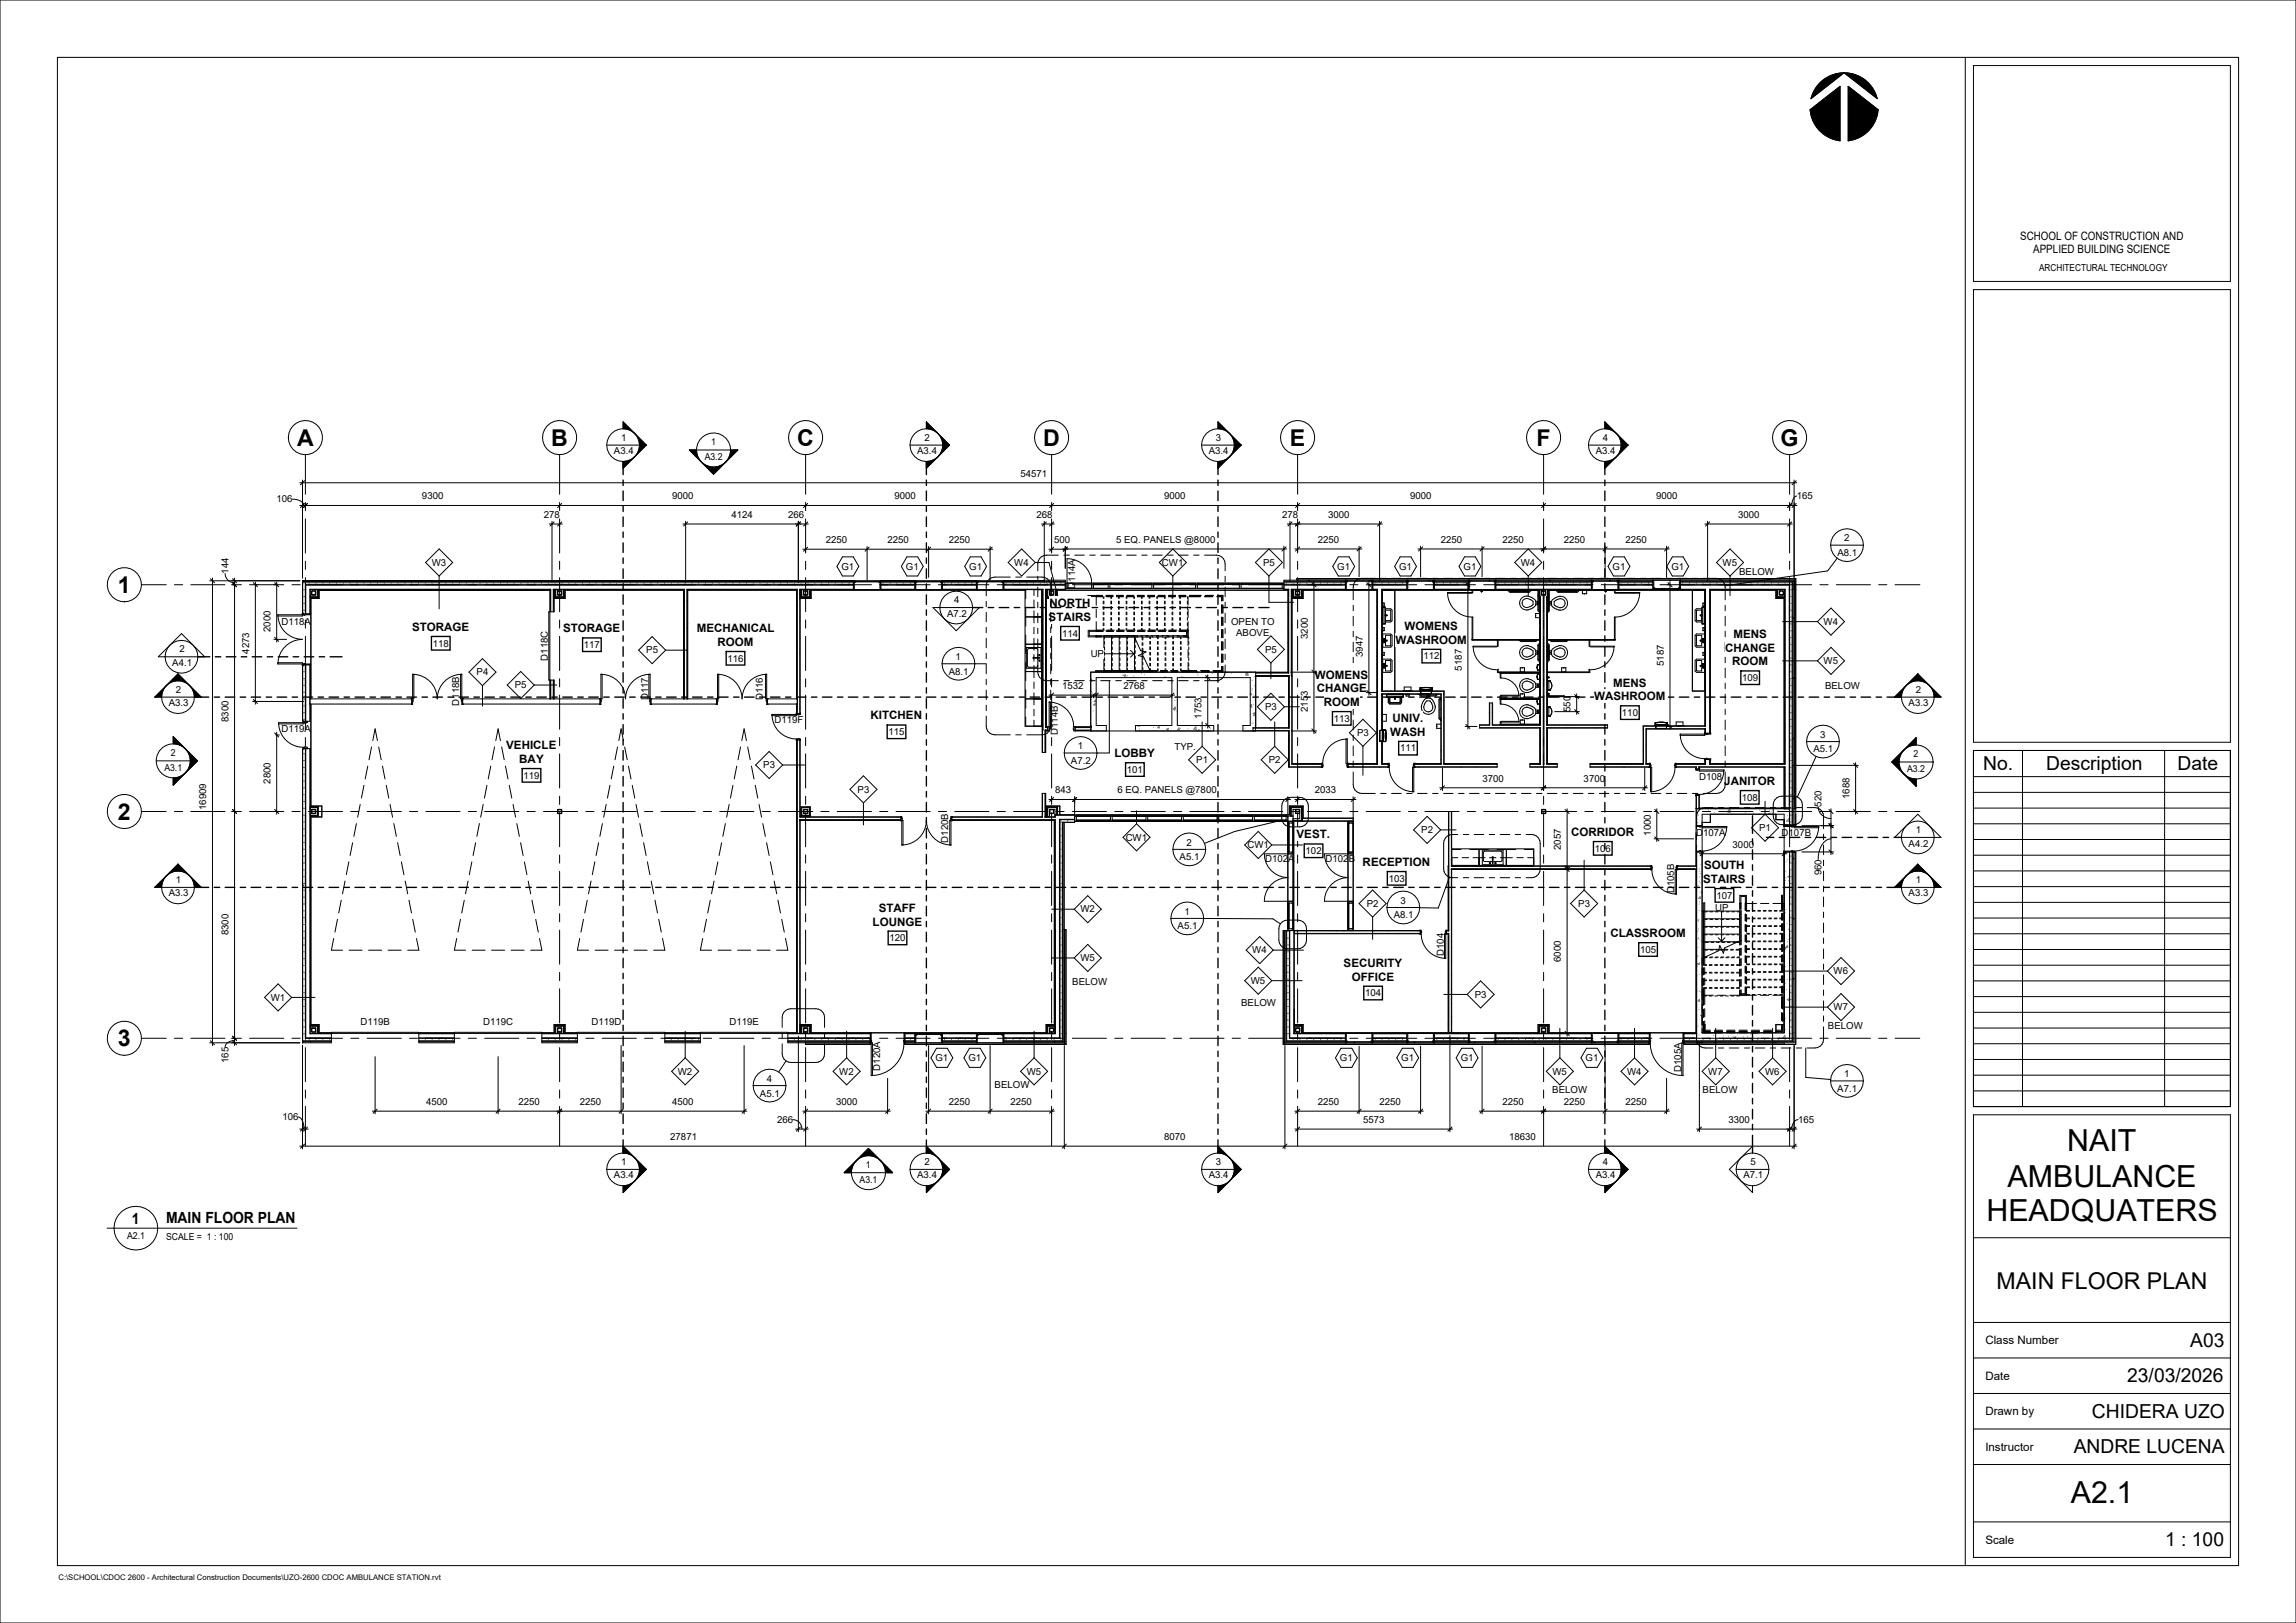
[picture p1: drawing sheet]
<svg xmlns="http://www.w3.org/2000/svg" width="840mm" height="594mm" viewBox="0 0 840 594" stroke-linecap="round" stroke-linejoin="round" font-family="sans-serif">
<defs><g id="words">
<g font-size="11.1">
<text x="756.3" y="421.3">NAIT</text>
<text x="734.5" y="434.5">AMBULANCE</text>
<text x="726.7" y="447">HEADQUATERS</text>
<text x="757.6" y="550.1">A2.1</text>
</g>
<g font-size="8.5">
<text x="108.7" y="163.1">A</text>
<text x="201.7" y="163.1">B</text>
<text x="291.7" y="163.1">C</text>
<text x="381.6" y="163.1">D</text>
<text x="471.9" y="163.1">E</text>
<text x="562.1" y="163.1">F</text>
<text x="651.4" y="163.1">G</text>
<text x="43.1" y="217">1</text>
<text x="43.1" y="300">2</text>
<text x="43.1" y="383">3</text>
<text x="730.4" y="471.7">MAIN FLOOR PLAN</text>
</g>
<g font-size="7.1">
<text x="725.5" y="281.8">No.</text>
<text x="748.5" y="281.8">Description</text>
<text x="796.6" y="281.8">Date</text>
<text x="801.3" y="492.9">A03</text>
<text x="778.2" y="505.9">23/03/2026</text>
<text x="765.3" y="518.9">CHIDERA UZO</text>
<text x="758.6" y="531.9">ANDRE LUCENA</text>
<text x="792.1" y="565.9">1 : 100</text>
</g>
<g font-size="5.6">
<text x="48.2" y="447.8">1</text>
<text x="60.8" y="447.6">MAIN FLOOR PLAN</text>
</g>
<g font-size="4.2">
<text x="739.1" y="87.8">SCHOOL OF CONSTRUCTION AND</text>
<text x="743.8" y="92.6">APPLIED BUILDING SCIENCE</text>
<text x="383.6" y="227.2">STAIRS</text>
<text x="383.9" y="222.3">NORTH</text>
<text x="150.7" y="230.9">STORAGE</text>
<text x="206" y="231.4">STORAGE</text>
<text x="254.9" y="231.4">MECHANICAL</text>
<text x="513.8" y="230.6">WOMENS</text>
<text x="634.2" y="233.6">MENS</text>
<text x="262.5" y="236.4">ROOM</text>
<text x="510.6" y="235.6">WASHROOM</text>
<text x="631.1" y="238.6">CHANGE</text>
<text x="633.7" y="243.5">ROOM</text>
<text x="481.1" y="248.5">WOMENS</text>
<text x="590.2" y="251.3">MENS</text>
<text x="481.7" y="253.4">CHANGE</text>
<text x="583.2" y="256.3">WASHROOM</text>
<text x="318.5" y="263.3">KITCHEN</text>
<text x="484.3" y="258.4">ROOM</text>
<text x="508.6" y="269.3">WASH</text>
<text x="509.4" y="264.3">UNIV.</text>
<text x="185.2" y="274.3">VEHICLE</text>
<text x="190" y="279.2">BAY</text>
<text x="407.7" y="277.1">LOBBY</text>
<text x="630.8" y="287.3">JANITOR</text>
<text x="574.8" y="305.9">CORRIDOR</text>
<text x="474.3" y="306.8">VEST.</text>
<text x="498.5" y="316.9">RECEPTION</text>
<text x="623.1" y="323.2">STAIRS</text>
<text x="623.4" y="318.2">SOUTH</text>
<text x="321.5" y="333.8">STAFF</text>
<text x="319.2" y="338.7">LOUNGE</text>
<text x="589.2" y="343">CLASSROOM</text>
<text x="491.6" y="353.9">SECURITY</text>
<text x="494.5" y="358.9">OFFICE</text>
<text x="726.3" y="491.9">Class Number</text>
<text x="726.3" y="504.9">Date</text>
<text x="726.3" y="517.9">Drawn by</text>
<text x="726.3" y="530.9">Instructor</text>
<text x="726.3" y="564.9">Scale</text>
</g>
<g font-size="3.5">
<text x="746" y="99.2">ARCHITECTURAL TECHNOLOGY</text>
<text x="227.2" y="161.2">1</text>
<text x="338.2" y="161.2">2</text>
<text x="444.9" y="161.2">3</text>
<text x="586.4" y="161.2">4</text>
<text x="224.6" y="166.2">A3.4</text>
<text x="260.2" y="162.9">1</text>
<text x="335.6" y="166.2">A3.4</text>
<text x="442.2" y="166.2">A3.4</text>
<text x="583.8" y="166.2">A3.4</text>
<text x="257.8" y="168.5">A3.2</text>
<text x="373.3" y="174.4">54571</text>
<text x="101.2" y="183.9">106</text>
<text x="154.4" y="182.7">9300</text>
<text x="245.9" y="182.7">9000</text>
<text x="327.3" y="182.7">9000</text>
<text x="425.9" y="182.7">9000</text>
<text x="515.9" y="182.7">9000</text>
<text x="605.9" y="182.7">9000</text>
<text x="657.3" y="182.7">165</text>
<text x="198.9" y="189.5">278</text>
<text x="267.6" y="189.5">4124</text>
<text x="288.3" y="189.5">266</text>
<text x="379.2" y="189.5">268</text>
<text x="469.1" y="189.5">278</text>
<text x="485.9" y="189.5">3000</text>
<text x="635.9" y="189.5">3000</text>
<text x="302.1" y="198.8">2250</text>
<text x="324.6" y="198.8">2250</text>
<text x="347.1" y="198.8">2250</text>
<text x="385.6" y="198.7">500</text>
<text x="408.3" y="198.7">5 EQ. PANELS @8000</text>
<text x="482.1" y="198.7">2250</text>
<text x="527.1" y="198.7">2250</text>
<text x="549.6" y="198.7">2250</text>
<text x="572.1" y="198.7">2250</text>
<text x="594.6" y="198.7">2250</text>
<text x="672.2" y="203.5">A8.1</text>
<text x="674.7" y="198.2">2</text>
<text x="83.6" y="209.9" transform="rotate(-90 83.6 209.9)">144</text>
<text x="157.9" y="207">W3</text>
<text x="307.9" y="208.5">G1</text>
<text x="331.4" y="208.5">G1</text>
<text x="354.6" y="208.5">G1</text>
<text x="371.1" y="207">W4</text>
<text x="425.1" y="207">CW1</text>
<text x="462.1" y="207">P5</text>
<text x="489.2" y="208.5">G1</text>
<text x="511.9" y="208.5">G1</text>
<text x="535.4" y="208.5">G1</text>
<text x="556.4" y="207">W4</text>
<text x="589.9" y="208.5">G1</text>
<text x="611.5" y="208.5">G1</text>
<text x="630.2" y="207">W5</text>
<text x="393.3" y="215.5" transform="rotate(-90 393.3 215.5)">D114A</text>
<text x="636.3" y="210.6">BELOW</text>
<text x="349.1" y="220.7">4</text>
<text x="346.5" y="225.7">A7.2</text>
<text x="99" y="231.3" transform="rotate(-90 99 231.3)">2000</text>
<text x="103" y="228.7">D118A</text>
<text x="388.5" y="232.9">114</text>
<text x="450.4" y="228.8">OPEN TO</text>
<text x="452.3" y="232.8">ABOVE</text>
<text x="478.4" y="233.8" transform="rotate(-90 478.4 233.8)">3200</text>
<text x="667.1" y="228.7">W4</text>
<text x="65.7" y="238.7">2</text>
<text x="91.2" y="239.2" transform="rotate(-90 91.2 239.2)">4273</text>
<text x="158.3" y="236.6">118</text>
<text x="213.6" y="237.1">117</text>
<text x="236.4" y="239.1">P5</text>
<text x="462.8" y="238.9">P5</text>
<text x="63" y="243.7">A4.1</text>
<text x="200.4" y="241.8" transform="rotate(-90 200.4 241.8)">D118C</text>
<text x="266.2" y="242.1">116</text>
<text x="349.6" y="241.6">1</text>
<text x="399" y="240.5">UP</text>
<text x="498.6" y="240.5" transform="rotate(-90 498.6 240.5)">3947</text>
<text x="520.7" y="241.3">112</text>
<text x="534.8" y="245.4" transform="rotate(-90 534.8 245.4)">5187</text>
<text x="608.7" y="243.8" transform="rotate(-90 608.7 243.8)">5187</text>
<text x="667.1" y="243">W5</text>
<text x="174.4" y="247.2">P4</text>
<text x="188.4" y="251.9">P5</text>
<text x="347.1" y="246.9">A8.1</text>
<text x="637.4" y="249.2">109</text>
<text x="64.4" y="253.5">2</text>
<text x="237.1" y="256.4" transform="rotate(-90 237.1 256.4)">D117</text>
<text x="279" y="256.4" transform="rotate(-90 279 256.4)">D116</text>
<text x="388.5" y="252.1">1532</text>
<text x="411" y="252.1">2768</text>
<text x="667.7" y="252.2">BELOW</text>
<text x="700.9" y="253.5">2</text>
<text x="61.8" y="258.5">A3.3</text>
<text x="168" y="258.3" transform="rotate(-90 168 258.3)">D118B</text>
<text x="439.6" y="263" transform="rotate(-90 439.6 263)">1753</text>
<text x="462.8" y="259.8">P3</text>
<text x="478.4" y="260.6" transform="rotate(-90 478.4 260.6)">2153</text>
<text x="574.6" y="260.6" transform="rotate(-90 574.6 260.6)">550</text>
<text x="593.4" y="262">110</text>
<text x="698.3" y="258.5">A3.3</text>
<text x="83.6" y="264.3" transform="rotate(-90 83.6 264.3)">8300</text>
<text x="103" y="268">D119A</text>
<text x="283.3" y="264.5">D119F</text>
<text x="325.1" y="269">115</text>
<text x="387" y="269" transform="rotate(-90 387 269)">D114B</text>
<text x="488" y="264.1">113</text>
<text x="496.5" y="269.4">P3</text>
<text x="394.3" y="274.2">1</text>
<text x="429.7" y="274.6">TYP.</text>
<text x="512.2" y="275">111</text>
<text x="663.4" y="275.4">A5.1</text>
<text x="665.9" y="270.1">3</text>
<text x="62.5" y="276.7">2</text>
<text x="279.2" y="281.1">P3</text>
<text x="391.8" y="279.6">A7.2</text>
<text x="437.6" y="279.3">P1</text>
<text x="464.2" y="279.3">P2</text>
<text x="700.1" y="277.1">2</text>
<text x="60.1" y="282.2">A3.1</text>
<text x="99" y="286.8" transform="rotate(-90 99 286.8)">2800</text>
<text x="191.5" y="284.9">119</text>
<text x="412.3" y="282.8">101</text>
<text x="542.4" y="286.1">3700</text>
<text x="579.4" y="286.1">3700</text>
<text x="621.7" y="285.5">D108</text>
<text x="697.7" y="282.7">A3.2</text>
<text x="313.7" y="290.1">P3</text>
<text x="386.1" y="290.3">843</text>
<text x="408.8" y="290.3">6 EQ. PANELS @7800</text>
<text x="481" y="290.3">2033</text>
<text x="637.2" y="293">108</text>
<text x="676.6" y="292.4" transform="rotate(-90 676.6 292.4)">1688</text>
<text x="75.5" y="296.5" transform="rotate(-90 75.5 296.5)">16909</text>
<text x="666.4" y="295.3" transform="rotate(-90 666.4 295.3)">520</text>
<text x="520" y="304.9">P2</text>
<text x="603.9" y="305.8" transform="rotate(-90 603.9 305.8)">1000</text>
<text x="620.5" y="305.8">D107A</text>
<text x="643.6" y="304.1">P1</text>
<text x="651.8" y="305.8">D107B</text>
<text x="700.9" y="304.8">1</text>
<text x="346.9" y="308.4" transform="rotate(-90 346.9 308.4)">D120B</text>
<text x="411.8" y="307.6">CW1</text>
<text x="434.1" y="309.5">2</text>
<text x="456.4" y="310.4">CW1</text>
<text x="571.1" y="311.1" transform="rotate(-90 571.1 311.1)">2057</text>
<text x="583.5" y="311.7">106</text>
<text x="633.9" y="310.2">3000</text>
<text x="698.3" y="309.8">A4.2</text>
<text x="431.6" y="314.8">A5.1</text>
<text x="462.9" y="315.4">D102A</text>
<text x="477.7" y="312.6">102</text>
<text x="485" y="315.4">D102B</text>
<text x="64.4" y="323.1">1</text>
<text x="508" y="322.6">103</text>
<text x="666.4" y="320.3" transform="rotate(-90 666.4 320.3)">960</text>
<text x="700.9" y="323.1">1</text>
<text x="61.8" y="328.1">A3.3</text>
<text x="612.5" y="326.9" transform="rotate(-90 612.5 326.9)">D105B</text>
<text x="628" y="328.9">107</text>
<text x="698.3" y="328.1">A3.3</text>
<text x="395.2" y="333.9">W2</text>
<text x="433.3" y="334.8">1</text>
<text x="500" y="331.8">P2</text>
<text x="512.4" y="330.8">3</text>
<text x="577.4" y="331.8">P3</text>
<text x="627.5" y="333.4">UP</text>
<text x="430.8" y="340.1">A5.1</text>
<text x="509.9" y="336.1">A8.1</text>
<text x="83.6" y="342.3" transform="rotate(-90 83.6 342.3)">8300</text>
<text x="325.4" y="344.5">120</text>
<text x="395.2" y="351.8">W5</text>
<text x="458.1" y="348.9">W4</text>
<text x="528.2" y="349.9" transform="rotate(-90 528.2 349.9)">D104</text>
<text x="571.1" y="352.1" transform="rotate(-90 571.1 352.1)">6000</text>
<text x="600" y="348.7">105</text>
<text x="670.8" y="356.6">W6</text>
<text x="392.3" y="360.7">BELOW</text>
<text x="457.6" y="360.1">W5</text>
<text x="499.4" y="364.6">104</text>
<text x="539.5" y="365.1">P3</text>
<text x="99" y="366.2">W1</text>
<text x="454.1" y="368.2">BELOW</text>
<text x="670.8" y="369.8">W7</text>
<text x="131.9" y="375.2">D119B</text>
<text x="176.8" y="375.2">D119C</text>
<text x="216.4" y="375.2">D119D</text>
<text x="266.9" y="375.2">D119E</text>
<text x="668.7" y="376.7">BELOW</text>
<text x="83.6" y="389" transform="rotate(-90 83.6 389)">165</text>
<text x="342.2" y="388.3">G1</text>
<text x="354.3" y="388.3">G1</text>
<text x="490.2" y="388.3">G1</text>
<text x="512.7" y="388.3">G1</text>
<text x="534.4" y="388.3">G1</text>
<text x="580.1" y="388.3">G1</text>
<text x="248" y="393.3">W2</text>
<text x="280.5" y="396">4</text>
<text x="307" y="393.3">W2</text>
<text x="322" y="391.8" transform="rotate(-90 322 391.8)">D120A</text>
<text x="375.6" y="393.3">W5</text>
<text x="568" y="393.3">W5</text>
<text x="595.3" y="393.3">W4</text>
<text x="615.1" y="392.4" transform="rotate(-90 615.1 392.4)">D105A</text>
<text x="625" y="393.3">W7</text>
<text x="645.8" y="393.3">W6</text>
<text x="674.7" y="394.2">1</text>
<text x="278" y="401.3">A5.1</text>
<text x="363.9" y="398.3">BELOW</text>
<text x="567.9" y="400.2">BELOW</text>
<text x="622.9" y="400.2">BELOW</text>
<text x="672.2" y="399.6">A7.1</text>
<text x="155.9" y="404.4">4500</text>
<text x="189.6" y="404.4">2250</text>
<text x="212.1" y="404.4">2250</text>
<text x="245.9" y="404.4">4500</text>
<text x="305.9" y="404.4">3000</text>
<text x="347.1" y="404.4">2250</text>
<text x="369.6" y="404.4">2250</text>
<text x="482.1" y="404.4">2250</text>
<text x="504.6" y="404.4">2250</text>
<text x="549.6" y="404.4">2250</text>
<text x="572.1" y="404.4">2250</text>
<text x="594.6" y="404.4">2250</text>
<text x="103.4" y="410">106</text>
<text x="284.3" y="411">266</text>
<text x="498.7" y="411">5573</text>
<text x="632.4" y="411">3300</text>
<text x="657.8" y="411">165</text>
<text x="245.2" y="417.2">27871</text>
<text x="425.9" y="417.2">8070</text>
<text x="552.1" y="417.2">18630</text>
<text x="224.6" y="431.3">A3.4</text>
<text x="227.2" y="426.3">1</text>
<text x="316.8" y="427.4">1</text>
<text x="335.6" y="431.3">A3.4</text>
<text x="338.2" y="426.3">2</text>
<text x="442.2" y="431.3">A3.4</text>
<text x="444.9" y="426.3">3</text>
<text x="583.8" y="431.3">A3.4</text>
<text x="586.4" y="426.3">4</text>
<text x="637.8" y="431.3">A7.1</text>
<text x="640.4" y="426.3">5</text>
<text x="314.5" y="433">A3.1</text>
<text x="46.5" y="453.6">A2.1</text>
<text x="60.8" y="453.8">SCALE = 1 : 100</text>
</g>
<text font-size="2.8" x="21.4" y="578.2">C:\SCHOOL\CDOC 2600 - Architectural Construction Documents\UZO-2600 CDOC AMBULANCE STATION.rvt</text>
</g></defs>
<g fill="none" stroke="#000" stroke-width=".37">
<path d="M110.7 212.7h279M110.7 212.6h10.8M110.7 212.7v11.6M110.7 213h201.5M115.2 217.6l-.1 .2M115.4 217.5l-.1-1.1h-1.2v1.2h1.2M115.4 217.5l-.1 .1M115.5 216.5l-.2-.3-1.3 .2v1.1l.2 .3M115.5 217.5l-.2 .3M115.5 217.4l-.1 .1M115.5 215.8v2h-2M116.1 215.8v2.6h-2.6"/>
<path d="M116.3 215.8v2.8h-2.8M116.5 215.8v2.9h-3M121.5 212.8v-.2h-10.8v11.7l.2 .2h-.4v.5M121.7 212.8v-.2h76v.2M121.7 212.6h76M197.9 212.8v-.2h13.6v.2M197.9 212.6h13.6M201.2 216.1h-84.5v2.9h-3v36.8M201.3 215.8v8.1M202.6 215.8v8.1M203 215.8v2.9h3.4v-2.9M203.2 215.8v2.8h3.1v-2.8"/>
<path d="M203.3 215.8v2.6h2.8v-2.6M204 216.5l.2-.3h1.1l.2 .3M204 217.5l.2 .3M204 215.8v2h1.5v-2M204.1 216.4h1.2v1.2h-1.2zM205.5 217.5l-.2 .3M211.7 212.8v-.2h76v.2M211.7 212.6h76M250.1 216h-43.4v3h-4M250.2 215.8v40M251.5 215.8v40M251.6 216h39.8"/>
<path d="M287.9 212.8v-.2h24.1v.2M287.9 212.6h24.1M291.5 215.8v40M293 215.8v2.9h3.4v-2.9M293.2 215.8v2.8h3.1v-2.8M293.3 215.8v2.6h2.8v-2.6M294 216.5l.2-.3h1.1l.2 .3M294 217.5l.2 .3M294 215.8v2h1.5v-2M294.1 216.4h1.2v1.2h-1.2zM295.5 217.5l-.2 .3M312.2 214.1h-200.3v10.6"/>
<path d="M312.2 214h-200.5v10.7M312.2 215.8v-3.2h10v3.2M312.2 215.6h-19.6v45.6M312.4 212.6v.6h.5v-.5M312.5 213.2v2.6M312.9 213h8.7M321.9 213.2v2.6M322 212.6v.6h-.4v-.5M322.2 215.6h12.5M322.2 214.1h12.5M322.2 214h12.5M322.2 213h12.5"/>
<path d="M322.4 212.8v-.2h12.1v.2M322.4 212.6h12.1M334.7 215.8v-3.2h10v3.2M334.9 212.6v.6h.5v-.5M335 213.2v2.6M335.4 213h8.7M344.4 213.2v2.6M344.5 212.6v.6h-.4v-.5M344.7 215.6h12.5M344.7 214.1h12.5M344.7 214h12.5M344.7 213h12.5"/>
<path d="M344.9 212.8v-.2h12.1v.2M344.9 212.6h12.1M357.2 215.8v-3.2h10v3.2M357.4 212.6v.6h.5v-.5M357.5 213.2v2.6M357.9 213h8.7M366.9 213.2v2.6M367 212.6v.6h-.4v-.5M367.2 215.6h14.4v51.6h-.2M367.2 214.1h22.5M367.2 214h22.5M367.2 213h22.5"/>
<path d="M367.4 212.6h14.6M375 216h-78.3v3h-4M375 215.8v50h6.3M375.3 215.8v3.4M378.3 215.8v2.2M378.3 219.6v2.4M381.1 215.8v50M381.4 215.8v59.6M381.9 212.6v-.3h7.8v3.5h-6.9v50.2h1.5v-9h-.5M382 212.7v-.1h-14.6v.2M382.7 215.8v50.3h.6M383 215.8v2.9h3.4v-2.9"/>
<path d="M383.2 215.8v2.8h3.1v-2.8M383.3 215.8v2.6h2.8v-2.6M384 216.5l.2-.3h1l.3 .3M384 217.5l.2 .3M384 215.8v2h1.5v-2M384.1 216.5l-.1 .2M384.1 216.4h1.2v1.2h-1.2zM384.4 216.2l-.1 .2M385.5 217.5l-.3 .3M389.7 215.6h-7.2v50.7h.8M389.7 215.3h80M389.7 213.4h80"/>
<path d="M399.4 213.5a9 9 0 0 0-9-9.1v10.9M399.4 213.4v1.9M400 213.9h5.4M400 213.7h5.4M400 213.4v1.9M401.1 218.4h2.3M403.4 217.9h-2.3v3.6M403.4 217.9h-5.3v.4h5.3M403.6 218.4v.6M403.9 218.4v.6M404.6 217.9h2.6M404.6 218.4h2.6"/>
<path d="M404.6 218.3h2.6M405.4 213.4v1.9M406 213.9h15.4M406 213.7h15.4M406 213.4v1.9M406.4 218.4v.6M406.7 218.4v.6M408.4 217.9h2.6M408.4 218.4h2.6M408.5 217.9h2.5M408.5 218.3h2.5M409.2 218.4v.6"/>
<path d="M409.5 218.4v.6M412 218.4v.6M412.3 219v-.6h2.5v.6M412.3 217.9h2.5M412.3 218.3h2.5M415.1 218.4v.6M416.1 217.9h2.5M416.1 218.4h2.5M416.1 218.3h2.5M417.6 218.4v.6M417.9 218.4v.6M419.9 217.9h2.5"/>
<path d="M419.9 218.4h2.5M419.9 218.3h2.5M420.4 218.4v.6M420.7 218.4v.6M421.4 213.4v1.9M422 213.9h15.4M422 213.7h15.4M422 213.4v1.9M423.2 218.4v.6M423.5 218.4v.6M423.7 217.9h2.5M423.7 218.4h2.5l.1 .6"/>
<path d="M423.7 218.3h2.5M426 218.4v.6M427.5 217.9h2.5M427.5 218.4h2.5M427.5 218.3h2.5M428.8 218.4v.6M429.1 218.4v.6M431.3 217.9h2.5M431.3 218.4h2.5M431.3 217.9h2.6M431.3 218.3h2.6M431.6 218.4v.6"/>
<path d="M431.9 218.4v.6M434.4 218.4v.6M434.7 218.4v3.1M435.1 217.9h4.3M435.1 218.4h4.1M435.1 218.3h4.1M437.4 213.4v1.9M438 213.9h15.4M438 213.7h15.4M438 213.4v1.9M440.7 218.4h3M440.7 218.3h3"/>
<path d="M440.9 217.9h3M445.2 218.4h1.7v1.5M445.2 218.3h1.8v1.6M445.4 217.9h1.9v2M445.4 217.9h2v2M453.4 213.4v1.9M454 213.9h15.1M454 213.7h15.1M454 213.4v1.9M469.1 213.4v1.9M469.7 212.7h22.5M469.7 215.6h1.8v30.7h-12.1"/>
<path d="M469.7 214.1h22.5M469.7 214h22.5M469.7 213h22.5M471.2 216h-84.5v3h-3.9M471.3 215.8v30.5M472.6 215.8v63.9h11M473 215.8v2.9h3.4v-2.9M473.2 215.8v2.8h3.1v-2.8M473.3 215.8v2.6h2.8v-2.6M474 216.5l.2-.3h1l.3 .3M474 217.5l.2 .3M474 215.8v2h1.5v-2"/>
<path d="M474.1 217.1l-.1 .1M474.1 216.4h1.2v1.2h-1.2zM474.5 212.2h182M474.9 216.2l-.1 .2M475.5 217.5l-.3 .3M492.2 212.3v3.5M492.2 215.6h-19.8v31.6h.2M492.4 212.3v.7h.5v-.5h-.5M492.5 213v2.8M492.9 212.8h8.7M501.9 213v2.8M502 212.3v.7h-.4v-.5h.4"/>
<path d="M502.2 212.7h12.5M502.2 212.3v3.5M502.2 215.6h1.8v64.1h-10.8M502.2 214.1h12.5M502.2 214h12.5M502.2 213h12.5M503.7 216h-27v3h-4M503.8 215.8v63.9M505.6 215.8v37.2M505.7 216h57v1.7M510.3 216v36.9M514.7 212.3v3.5"/>
<path d="M514.7 215.6h-9.2v37.4h14.3M514.9 212.3v.7h.5v-.5h-.5M515 213v2.8M515.4 212.8h8.7M524.4 213v2.8M524.5 212.3v.7h-.4v-.5h.4M524.7 212.7h12.5M524.7 212.3v3.5M524.7 215.6h12.5M524.7 214.1h12.5M524.7 214h12.5M524.7 213h12.5"/>
<path d="M529.6 216.9a9 9 0 0 0 9 9M537.2 212.3v3.5M537.4 212.3v.7h.5v-.5h-.5M537.5 213v2.8M537.9 212.8h8.7M541.8 216.1h.5M541.9 216.2l.2 .4v-.4M546.9 213v2.8M547 212.3v.7h-.4v-.5h.4M547.2 212.7h35M547.2 212.3v3.5M547.2 215.6h35"/>
<path d="M547.2 214.1h35M547.2 214h35M547.2 213h35M551.7 216.1h.8M552 216.2l.6 .6h6.7l.6-.6M552.3 216.2l.2 .3h6.8l.3-.3M557.3 219.5a2.58 2.58 0 0 1 3.6 .6v1.2a2.37 2.37 0 0 1-3.9 0v-1.2zM559.3 216.1h.8M562.9 219h.4M563 217.5l-.4 .6v5.2l.6 .6M563 217.9l-.1 5.4 .3 .3M563 215.8v2.9h.3"/>
<path d="M563.2 215.8l.1 2.8M563.3 216.1h-24.5v.8h-9.2M563.3 218.4h.3v47h-17.7v-8.1M563.3 215.8h-24.7v1.3h-9v-.2M563.3 215.8v49.5h-17.2v-8h-1.2v8h-3.6v1.2h22v13.2M563.4 218.4v47M564 217.5l.2 .3M564 215.8v2h1.5v-2M564 216.4l.2-.2zM564.1 217.6h-.1M564.1 216.4h1.2v1.2h-1.2zM564.2 216.2h1l.3 .3"/>
<path d="M564.6 218.4h.2v61.3h-.2zM565.4 216.3l-.1 .1M565.5 217.5l-.3 .3M566 218.7v46.6M566.1 218.4h-.2v47h22.2M566.1 215.8v49.5M566.1 219h.4M566.1 216.1h24.5v.8h9.3M566.1 215.8h24.8v1.3h9v-.2M566.3 215.8v2.8h-.4M566.4 217.6l.4 .5v5.3l-.6 .6M566.4 218l.1 5.4-.3 .3"/>
<path d="M566.4 215.8v2.9h-.3M569.3 216.1h.8M569.5 216.2l.6 .6h6.8l.6-.6M569.9 216.2l.2 .3h6.8l.3-.3M570.6 219.1l-2 1v1.3l2 1M570.6 219.1a1.68 1.68 0 0 1 2 1.7 1.68 1.68 0 0 1-2 1.6M576.9 216.1h.8M578.9 216h-12.2v1.8M578.9 215.8v1.5M578.9 217.3h.1M579.6 217.3h.1M579.8 217.3h.1"/>
<path d="M580.5 215.8v1.5h-1.6M580.5 216h43.2M582.2 212.3v3.5M582.4 212.3v.7h.5v-.5h-.5M582.5 213v2.8M582.9 212.8h8.7M587.1 216.1h.5M587.3 216.2v.4l.2-.4M591.9 213v2.8M592 212.3v.7h-.4v-.5h.4M592.2 212.7h12.5M592.2 212.3v3.5"/>
<path d="M592.2 215.6h12.5M592.2 214.1h12.5M592.2 214h12.5M592.2 213h12.5M599.9 216.9a9 9 0 0 1-9 9M604.7 212.3v3.5M604.9 215.6h.5v-.5h-.5v.7M605 212.3v2.8M605.4 215.4h8.7M614.4 212.3v2.8M614.5 215.6h-.4v-.5h.4v.7M614.7 212.7h41.3v89.5"/>
<path d="M614.7 214h40v88.2M614.7 213h41v89.2M614.7 215.6h9.3v50.2h-14.3M614.7 214.1h39.9v81.9M614.7 212.3v3.5M619.1 216v36.9h4.6M623.8 215.8v50M625.6 215.8v52.6M625.7 216h24v3h3v60.5M650 215.8v2.9h2.9M650.2 215.8v2.8h2.7M650.3 215.8v2.6h2.6"/>
<path d="M651 216.5l.2-.3 1.2 .2 .1 1.1-.3 .3M651 217.5l.2 .3M651 215.8v2h1.9M651.1 216.4h1.2v1.2h-1.2zM656.5 212.2v83.8M657 211.7v90.5h-.5M657 211.7h-182.5v.6M657 211.7l-.5 .5M101.7 225a9 9 0 0 0 9 9 9 9 0 0 0-9 9M101.7 225v.4h9v-.4M110.7 224.5v.2h2.8v-8.9h87.7v40M110.7 224.5v.2"/>
<path d="M113.5 224.5l.1 .5-2 .2-9.9-.2M201.5 223.9v-8.3h-88.1v9.1M202.4 223.9v-8.3h48v40.2M375.3 225.8h6M375.3 222.4v6.8M375.3 232.4v6.8M375.3 235.8h6M375.5 237h5.3v7.6h-5.3zM378.3 223.6v4.4M378.3 229.6v2.4M378.3 233.5v4.5M378.3 239.6v2.4"/>
<path d="M380 239.6h.5v.3l-.2 .1zM401.1 232.7v.4M401.1 223v3M401.1 227.5v3.6h2.5M401.1 233.1h16.9M402.7 232.9h.1M403.6 220v1M403.6 222v1M403.6 224v1M403.6 226v1M403.6 228v1M403.6 230v.6"/>
<path d="M403.9 230v.6l-5.8 .1v2.4h2.8v-.4h-2.4v-1.6h4.9M403.9 233.1h12.4M403.9 220v1M403.9 222v1M403.9 224v1M403.9 226v1M403.9 228v1M403.9 232.6v.1M403.9 233.1v12.3M403.9 239.3h11M404.1 233.1v.7M404.1 234.8v1"/>
<path d="M404.1 236.8v1M404.1 238.8v1M404.6 231.1h2.6M404.9 231.1h2.5M406.4 220v1M406.4 222v1M406.4 224v1M406.4 226v1M406.4 228v1M406.4 230v.6M406.7 220v1M406.7 222v1"/>
<path d="M406.7 224v1M406.7 226v1M406.7 228v1M406.7 230v.6M406.7 233.1v12.3M406.9 233.1v.7M406.9 234.8v1M406.9 236.8v1M406.9 238.8v1M407.7 230.6l-3.1 .1M408.5 231.1h2.5M408.7 231.1h2.6"/>
<path d="M409.2 220v1M409.2 222v1M409.2 224v1M409.2 226v1M409.2 228v1M409.2 230v.6M409.5 220v1M409.5 222v1M409.5 224v1M409.5 226v1M409.5 228v1M409.5 230v.6"/>
<path d="M409.5 233.1v12.3M409.7 233.1v.7M409.7 234.8v1M409.7 236.8v1M409.7 238.8v1M411.5 230.6l-3 .1M412 220v1M412 222v1M412 224v1M412 226v1M412 228v1M412 230v.6"/>
<path d="M412.3 220v1M412.3 222v1M412.3 224v1M412.3 226v1M412.3 228v1M412.3 230v.6M412.3 233.1v12.3M412.3 231.1h2.5M412.5 233.1v.7M412.5 234.8v1M412.5 236.8v1M412.5 238.8v1"/>
<path d="M412.5 231.1h2.6M413.6 238l1.3 1.3M414.8 232.6l2.5 5.5 2 .5-2.9 1.3 2 .5 2.5 5.5M414.8 220v1M414.8 222v1M414.8 224v1M414.8 226v1M414.8 228v1M414.8 230v.6M414.9 239.3l-1.3 1.2M415.1 220v1M415.1 222v1"/>
<path d="M415.1 224v1M415.1 226v1M415.1 228v1M415.1 230v.6M415.1 233.1v12.3M415.3 233.1v2M415.3 236.1v1M415.3 238.1v1M415.3 230.6l-3 .1M416.1 231.1h2.5M416.3 231.1h2.6M417.6 233.1h2.5"/>
<path d="M417.6 220v1M417.6 222v1M417.6 224v1M417.6 226v1M417.6 228v1M417.6 230v.6M417.9 220v1M417.9 222v1M417.9 224v1M417.9 226v1M417.9 228v1M417.9 230v.6"/>
<path d="M417.9 233.1v1.1M417.9 235.2v1M417.9 237.2v8.2M418.1 233.1v1.1M418.1 235.2v1M418.1 237.2v4.2M419.1 230.6l-3 .1M419.2 233.1h2.6M419.9 231.1h2.5M420.1 231.1h2.6M420.4 220v1M420.4 222v1"/>
<path d="M420.4 224v1M420.4 226v1M420.4 228v1M420.4 230v.6M420.7 220v1M420.7 222v1M420.7 224v1M420.7 226v1M420.7 228v1M420.7 230v.6M420.7 233.1v.6M420.7 234.7v1"/>
<path d="M420.7 236.7v1M420.7 238.7v1M420.9 233.1v.7M420.9 234.8v1M420.9 236.8v1M420.9 238.8v1M421.4 233.1h2.5M422.9 230.6l-3 .1M423 233.1h2.6M423.2 220v1M423.2 222v1M423.2 224v1"/>
<path d="M423.2 226v1M423.2 228v1M423.2 230v.6M423.5 220v1M423.5 222v1M423.5 224v1M423.5 226v1M423.5 228v1M423.5 230v.6M423.5 233.1v.7M423.5 234.8v1M423.5 236.8v1"/>
<path d="M423.5 238.8v1M423.7 231.1h2.5M423.7 233.1v.7M423.7 234.8v1M423.7 236.8v1M423.7 238.8v1M424 231.1h2.5M425.2 233.1h2.5M426 220v1M426 222v1M426 224v1M426 226v1"/>
<path d="M426 228v1M426 230v.6M426.3 220v1M426.3 222v1M426.3 224v1M426.3 226v1M426.3 228v1M426.3 230v.6M426.3 233.1v.7M426.3 234.8v1M426.3 236.8v1M426.3 238.8v1"/>
<path d="M426.5 233.1v.7M426.5 234.8v1M426.5 236.8v1M426.5 238.8v1M426.7 230.6l-3 .1M426.8 233.1h2.6M427.5 231.1h2.5M427.8 231.1h2.5M428.8 220v1M428.8 222v1M428.8 224v1M428.8 226v1"/>
<path d="M428.8 228v1M428.8 230v.6M429.1 220v1M429.1 222v1M429.1 224v1M429.1 226v1M429.1 228v1M429.1 230v.6M429.1 234.8v1M429.1 236.8v1M429.1 238.8v1M429.3 233.1v.7"/>
<path d="M429.3 234.8v1M429.3 236.8v1M429.3 238.8v1M430.6 230.6l-3.1 .1M430.7 233.1h3.9M431.3 231.1h2.9v1.6h-33.1v.4M431.6 233.1h-2.6l.1 .7M431.6 231.1h2.6M431.6 220v1M431.6 222v1M431.6 224v1M431.6 226v1"/>
<path d="M431.6 228v1M431.6 230v.6M431.9 220v1M431.9 222v1M431.9 224v1M431.9 226v1M431.9 228v1M431.9 230v.6M431.9 233.1v.7M431.9 234.8v1M431.9 236.8v1M431.9 238.8v1"/>
<path d="M432.1 233.1v.7M432.1 234.8v1M432.1 236.8v1M432.1 238.8v1M432.8 233.1h1.9M434.4 220v1M434.4 222v1M434.4 224v1M434.4 226v1M434.4 228v1M434.4 230v.6M434.7 223v3"/>
<path d="M434.7 227.5v8.8M434.7 237.8v3M434.7 230.6l-3.4 .1M434.9 233.1v.7M434.9 234.8v1M434.9 236.8v1M434.9 238.8v1M446.9 221.4v3M446.9 225.9v3M446.9 230.4v3M446.9 234.9v3M446.9 239.4v3"/>
<path d="M447 221.4v3M447 225.9v3M447 230.4v3M447 234.9v3M447 239.4v3M447.3 221.4v3M447.3 225.9v3M447.3 230.4v3M447.3 234.9v3M447.3 239.4v3M447.4 221.4v3M447.4 225.9v3"/>
<path d="M447.4 230.4v3M447.4 234.9v3M447.4 239.4v3M505.7 238.7l.7 .1v1M505.7 229.7h.2v1.2M505.7 220.7h.7v1.1M505.7 232.2v4.5M505.7 232h3.1l.5 .5v3.9l-.5 .5h-3.1M505.7 222.2h1v6.1h-1M505.9 238.7v1.2h-.2M505.9 220.7v1.1M505.9 221.8l-.2 .1"/>
<path d="M505.9 239.8h.5M505.9 229.7h.5M505.9 221.8h.5M506 222.2v6.1M506 233.7h.5v1.5h-.5zM506.4 229.7h.1M506.4 239.8h.1M506.4 221.8h.1M506.4 229.8v1l-.7 .1M506.5 234.3h.9v.3h-.9M506.7 222.8h2.1l.5 .5v3.8l-.5 .5h-2.1M506.7 225.1h.7v.2h-.7"/>
<path d="M506.9 225.1v-1.8h1.7l.2 .2v3.4l-.2 .2h-1.7v-1.8M506.9 234.3v-1.8h1.7l.2 .2v3.4l-.2 .3h-1.7v-1.8M538.6 225.9v8.3h24.7M538.6 234.1h24.7M538.6 225.9h.2v8.2h-.2M538.9 236.5a8.6 8.6 0 0 0 8.7 8.6M538.9 236.5h8.7M538.9 236.5v.3h8.7M547.8 234.2v2.3h.3v-2.3M555.7 234.1h.8M555.9 234.2l.6 .6h5.2l.6-.6M556.2 234.2l.3 .3h5.2l.3-.3"/>
<path d="M557.3 237.6a2.58 2.58 0 0 1 3.6 .6v1.2a2.37 2.37 0 0 1-3.9 0v-1.2zM561.8 234.1h.8M561.8 220.1v1.2M561.8 238.2v1.2M561.8 220.1a3 3 0 0 0-2.6-1.9 2.6 2.6 0 0 0-3.2 3 2.6 2.6 0 0 0 4.1 1.6l1.4-.9 .3-.6M561.8 238.2a3 3 0 0 0-2.6-1.9 2.6 2.6 0 0 0-3.2 3.1 2.6 2.6 0 0 0 4.1 1.6l1.4-1 .3-.6M561.8 221.3h.8M561.8 220.1h.8M561.8 239.4h.8M561.8 238.2h.8M561.8 224.5v1.6h1.5M561.8 225.2v.2"/>
<path d="M561.8 224.5h.1M561.8 224.5h1.5M562.6 220.3l-.4 .4 .4 .4M562.6 220.4l-.2 .2 .2 .3M562.6 238.4l-.4 .4 .4 .4M562.6 238.6l-.2 .1 .2 .4M562.9 220.6v.2M562.9 238.7v.2M562.9 221.3h.4M562.9 220.1h.4M562.9 220.9h.4M562.9 220.4h.4"/>
<path d="M562.9 239.4h.4M562.9 238.2h.4M562.9 239.1h.4M562.9 238.6h.4M563.2 235.6l-.6 .6v5.2l.6 .6M563.2 235.9l-.3 .3v5.2l.3 .3M563.3 223.3v.9M563.3 235.4v.8M566.1 223.4v.8M566.1 234.1h24.8M566.1 239.4h.4M566.1 238.2h.4"/>
<path d="M566.1 239.1h.4M566.1 238.6h.4M566.1 235.4v.8M566.1 220.1h.4M566.1 221.4h.4M566.1 221h.4M566.1 220.5h.4M566.2 235.6l.6 .6v5.2l-.6 .6M566.2 235.9l.3 .3v5.2l-.3 .3M566.5 220.6v.3M566.5 238.7v.2M566.8 220.4l.4 .4-.4 .3"/>
<path d="M566.8 220.5l.2 .1-.2 .4M566.8 238.4l.4 .4-.4 .4M566.8 238.6l.2 .1-.2 .4M566.8 239.4h.8M566.8 238.2h.8M566.8 220.1h.8M566.8 221.4h.8M566.9 234.1h.8M567.1 234.2l.6 .6h5.2l.6-.6M567.4 234.2l.3 .3h5.2l.3-.3M567.6 220.1a3 3 0 0 1 2.7-1.8 2.6 2.6 0 0 1 3.1 3 2.6 2.6 0 0 1-4 1.6l-1.5-.9-.3-.6M567.6 238.2a3 3 0 0 1 2.7-1.9 2.6 2.6 0 0 1 3.1 3.1 2.6 2.6 0 0 1-4 1.6l-1.5-1-.3-.6"/>
<path d="M567.6 220.1v1.3M567.6 238.2v1.2M570.6 237.2l-2 1v1.2l2 1.1M570.6 237.2a1.68 1.68 0 0 1 2 1.6 1.68 1.68 0 0 1-2 1.7M573 234.1h.8M581.4 234.2v2.3h.2v-2.3M581.9 236.5h8.6M590.5 236.5a8.6 8.6 0 0 1-8.6 8.6M590.5 236.5v.3h-8.6M590.9 225.9v8.3h-24.8M590.9 225.9h-.3v8.2h.3M622.6 225.1v-1.8h-1.7l-.2 .2v3.4l.2 .2h1.7v-1.8"/>
<path d="M622.6 234.3v-1.8h-1.7l-.2 .2v3.4l.2 .3h1.7v-1.8M622.7 222.8h-2l-.6 .5v3.8l.6 .5h2M622.7 225.1h-.7v.2h.7M622.9 233.7h.5v1.5h-.5zM622.9 234.3h-.9v.3h.9M623 229.8v1l.7 .1M623 239.8h.1M623 221.8h.1M623 229.7h.1M623 239.8h.5M623 221.8h.5M623 229.7h.5"/>
<path d="M623.4 222.2v6.1M623.5 239.9h.1M623.5 230.8h.1M623.5 221.8l.2 .1M623.5 220.7v1.1M623.5 229.7v1.1M623.5 238.7v1.2M623.5 238.7h.1M623.5 229.7h.1M623.5 220.7h.1M623.5 239.9h.2M623.5 229.7h.2"/>
<path d="M623.7 238.7l-.7 .1v1M623.7 220.7h-.7v1.1M623.7 232.2v4.5M623.7 232h-3l-.6 .5v3.9l.6 .5h3M623.7 222.2h-1v6.1h1M101.7 243v-.5h9v.5M101.7 243l9.9-.2 2 .2-.1 .5M110.5 243v.5h.4l-.2 .2v20.1l.2 .2h2.6v-6.3M110.7 243.5v-.2h2.8v12.5M110.7 243.3v.2M110.7 243.7v20.1M111.7 243.3v20.7"/>
<path d="M111.9 243.3v20.7M113.4 243.3v20.7M113.4 255.8h37.3v1.9h-37.3M113.7 257.7v37.3h4v4h-4v76h3v3h4.5M151 255.6l-.5 .2M151 246.8a9 9 0 0 1 9 9 9 9 0 0 1 9-9M151 246.8h.4v9h-.4M151 246.8l.1 9.8-.1 1.2-.5-.1M169 246.8h-.5v9h.5M169 246.8l-.2 9.8 .2 1.2 .4-.1M169 255.6l.4 .2M169.3 255.8h50.2v1.9h-50.2z"/>
<path d="M201.3 248.9v6.9M201.5 248.9v6.9M202.4 248.9v6.9M202.6 248.9v6.9M202.7 255.8v-6.9h-1.9v-25h1.9v-8.1h47.4v40M219.8 255.6l-.5 .2M219.8 246.8a9 9 0 0 1 9 9 9 9 0 0 1 9-9M219.8 246.8h.5v9h-.5M219.8 246.8l.2 9.8-.2 1.2-.5-.1M237.8 246.8h-.4v9h.4M237.8 246.8l-.1 9.8 .1 1.2 .5-.1M237.8 255.6l.5 .2"/>
<path d="M238.1 255.8h24.1v1.9h-24.1zM251.3 255.8v-40.2h40.4v45.6M251.6 255.8v-40h39.8v40M262.5 255.6l-.5 .2M262.5 246.8a9 9 0 0 1 9 9 9 9 0 0 1 9-9M262.5 246.8h.4v9h-.4M262.5 246.8l.1 9.8-.1 1.2-.5-.1M280.5 246.8h-.5v9h.5M280.5 246.8l-.2 9.8 .2 1.2 .5-.1M280.5 255.6l.5 .2M291.4 257.7v3.5h1.3v-45.4h88.6v59.6h1.3v-8.2M291.5 257.7v3.5"/>
<path d="M291.7 255.8h-10.9v1.9h10.9M375.3 255.8h6M375.3 242.4v6.8M375.3 252.4v6.8M375.3 245.8h6M377.9 240.6h.5v.3l-.3 .1zM378.3 243.5v4.5M378.3 249.6v2.4M378.3 253.5v4.5M378.3 259.6v2.4M378.5 240.8h1.9zM379.7 240.6l-.2-3.1h-3.5v6.5h3.5l.2-3.1"/>
<path d="M380 241.6h.5v.3l-.2 .1zM383.8 257a9 9 0 0 1 9 9M383.8 257l.2 10-.2 .5h-.5M403.9 245.4h19.3M403.9 245.8v.1M404.1 240.8v1M404.1 242.8v1M404.1 244.8v.6M406.9 240.8v1M406.9 242.8v1M406.9 244.8v.6M409.7 240.8v1"/>
<path d="M409.7 242.8v1M409.7 244.8v.6M412.5 240.8v1M412.5 242.8v1M412.5 244.8v.6M415.3 240.1v1M415.3 242.1v1M415.3 244.1v1.3M418.1 242.4v1M418.1 244.4v1M420.7 240.7v1M420.7 242.7v1"/>
<path d="M420.7 244.7v.7M420.9 240.8v1M420.9 242.8v1M420.9 244.8v.6M423.2 245.4h-22.3v.4l22.5 .1M423.5 240.8v1M423.5 242.8v1M423.5 244.8v.6M423.7 240.8v1M423.7 242.8v1M423.7 244.8v.6M424.5 245.4h2.6"/>
<path d="M424.6 245.8l2.6 .1M426.3 240.8v1M426.3 242.8v1M426.3 244.8v.6M426.5 240.8v1M426.5 242.8v1M426.5 244.8v.6M428.3 245.4h2.6M428.4 245.8l2.6 .1M429.1 240.8v1M429.1 242.8v1M429.1 244.8v.6"/>
<path d="M429.3 240.8v1M429.3 242.8v1M429.3 244.8v.6M431.9 240.8v1M431.9 242.8v1M431.9 244.8v.6M432.1 240.8v1M432.1 242.8v1M432.1 244.8v.6M432.1 245.4h5.7M432.2 245.8l5.8 .1M434.7 242.3v3.1"/>
<path d="M434.9 240.8v1M434.9 242.8v1M434.9 244.8v.6M439.3 245.4h3M439.5 245.8l3 .1M446.9 243.9v1.5h-3.1M447 243.9v1.5h-3.2M447.3 243.9v1.9M447.4 243.9v2l-3.4-.1M459.4 246v20.5M459.4 247.2h12.3v19.3h-13.3M459.4 247.6h12v18.7h-13v1.2"/>
<path d="M459.4 247.4h12.1v19.1M459.4 246.2h11.8M505.5 254.1h21.6v25.4h-9.6v1.3h30.2v-1.3h-19.4v-26.6h-22.6v-37.1h118v49.8h-22.6v13.9h-19.4v1.3h21.8v-1.3h-1.2v-12.7h21.7M505.6 254.1v13.2M505.7 254.1v25.4h2.2v1.3h-14.7v-1.3h10.5M505.7 241.2h3.1l.5 .5v3.9l-.5 .5h-3.1M505.7 241.4v4.5M506 242.9h.5v1.5h-.5zM506.5 243.5h.9v.3h-.9M506.9 243.5v-1.8h1.7l.2 .2v3.5l-.2 .2h-1.7v-1.8M507.3 254.1v1h6.1v-1M507.3 254.3h6.1"/>
<path d="M507.9 255.1v2l.5 .5h3.9l.5-.5v-2M510.1 255.6l.2 .2M510.1 255.6l.2 .2 .2-.2M510.2 255.5l-.1 .1M510.2 255.4l-.1 .2M510.2 255.4v.1M510.2 255.1v.6h.3M510.2 255.2h-1.8v1.7l.2 .2h3.4l.3-.2v-1.7h-1.8M510.5 255.1v.6M510.5 255.5h.1M510.5 255.7h-.1M513.7 252.9v-1.5h2.5v1.5"/>
<path d="M514.4 254.1v.1M514.4 254.2h.1M514.4 254.2h1.1M514.4 254.2v.5M514.5 254.8h.1M514.5 254.8h1M515.5 254.7h.1M515.5 254.2v.5M515.6 254.2h.1M515.6 254.1v.1M519.1 254.1h.8M519.3 254.2l.6 .6h5.3l.6-.6"/>
<path d="M519.6 254.2l.3 .2h5.3l.2-.2M519.7 251.7l-.1 1.1h4.3h-.2M519.7 251.7h4.1M519.8 252.5v1.4M519.8 252.5h3.9M520.9 258.6a1.68 1.68 0 0 0 1.6 1.9 1.68 1.68 0 0 0 1.7-1.9M520.9 258.5l1-2h1.3l1 2M521.9 255.6a3 3 0 0 0-1.8 2.6 2.6 2.6 0 0 0 3 3.2 2.6 2.6 0 0 0 1.6-4.1l-1-1.5-.5-.2M521.9 254.1v.3M521.9 254.8v.8M521.9 255.6h1.3M522.2 254.8l.3 .3 .4-.3"/>
<path d="M522.3 254.1v.3M522.3 254.8l.1 .2 .4-.2M522.4 254.4h.3M522.8 254.1v.3M523.2 254.1v.3M523.2 254.8v.8M523.7 252.9v.9h-3.9M523.7 252.5h-3.9M523.7 253h4.5v26.7h19.5M523.7 252.5h-4l-.1 .4M523.7 252.5v1.4M523.7 252.9h.2z"/>
<path d="M523.8 251.7v1.1M523.8 251.7l.1 1.2M525.2 254.1h.8M527 255.5l-.6 .6v6.7l.6 .6M527 255.8l-.2 .3v6.7l.2 .3M527.1 255.3v.8M545 257.3v8.1h-3.7M548.1 245.1h-.3v1.1h15.5M548.1 244.9v1h15.2M548.8 255.8h14.5M548.8 255.7h14.5M549.1 248.1a6.6 6.6 0 0 1 6.6 6.6"/>
<path d="M549.1 257.7a6.6 6.6 0 0 1 6.6 6.6M549.1 246.3v1.8M549.1 255.9v1.8M555.7 254.7h-6.9v3h.3M555.7 254.7v-.3h-6.6v1.1h14.2M556.2 244.4v1.5M556.2 254v1.5M556.2 254h.1M556.2 244.4h.1M556.2 244.4h1.5M556.2 254h1.5M556.8 254h.3"/>
<path d="M556.8 244.4h.1M557.1 244.4h.1M557.3 249.7a2.58 2.58 0 0 1 3.6 .6v1.2a2.37 2.37 0 0 1-3.9 0v-1.2zM557.3 259.3a2.58 2.58 0 0 1 3.6 .5v1.3a2.37 2.37 0 0 1-3.9 0v-1.3zM557.7 254h.1M557.7 244.4h.1M557.7 244.4v1.5M557.7 254v1.5M561.8 250.3v1.2M561.8 259.9v1.2M561.8 259.8a3 3 0 0 0-2.6-1.8 2.6 2.6 0 0 0-3.2 3 2.6 2.6 0 0 0 4.1 1.6l1.4-.9 .3-.6M561.8 251.5h1.5"/>
<path d="M561.8 259.8h1.5M562.3 244.2h.1M562.3 247.7h.1M562.3 256.7h.1M562.4 244.2v.7M562.4 247.6v.7M562.4 256.6v.3M562.4 256.9v.4M562.4 250.8h.4v.2l-.2 .2zM562.4 243.6v.5M562.4 247v.5M562.4 256.1v.4"/>
<path d="M562.4 245.1l.1 .1M562.4 248.5l.1 .1M562.4 255.9l.1 1.8M562.5 243.3v1.9M562.5 243.3h.1M562.5 243.3l.7 .1M562.5 246.7v1.9M562.5 246.7h.1M562.5 246.7l.7 .1M562.5 255.8h.1M562.5 243.3l-.1 .1M562.5 246.7l-.1 .2"/>
<path d="M562.5 248.6h.1M562.5 245.2h.1M562.5 257.7h.1M562.9 250.7h.4M562.9 251.2h.4M563.2 245.1l-.7 .1M563.2 248.6h-.7M563.2 257.6l-.7 .1M563.3 255.8h.1M563.3 250.3h-1.5a3 3 0 0 0-2.6-1.9 2.6 2.6 0 0 0-3.2 3.1 2.6 2.6 0 0 0 4.1 1.6l1.4-1 .3-.6M563.3 246.2h-14.5v1.9h.3M563.3 246.3h-14.5"/>
<path d="M563.3 255.9h-14.5M563.3 241.4v.9M566.1 247.5v.8M566.1 254.4h.1M566.1 255.2h.1M566.1 241.4v.9M566.1 253.5v.8M566.1 249.1h1v.3M566.1 258.7h1v.2M566.1 249.4h1M566.1 252.4h1M566.1 258.9h1"/>
<path d="M566.1 254.6l.1 .1M566.1 254.6h.1M566.1 255h.1M566.2 254.7h.1M566.2 254.7h6v.2h-6zM566.2 255h-.1M566.2 255h.1M566.2 254.7h.4M566.2 254.1h.5M566.2 248.1h.5M566.2 247.8h.5M566.2 253.8h.5"/>
<path d="M566.4 254.7v.2M566.6 247.8l.2 .2zM566.6 253.8l.1 .3zM566.6 249.4v3M566.6 254.9l-.4 .1M566.6 258.9v3.1M567.1 249.4l.6 1.3-.1 .9-.5 .8M567.1 249.4a2.18 2.18 0 0 1 0 3M567.1 258.9l.6 1.3-.1 .9-.5 .9M567.1 258.9a2.18 2.18 0 0 1 0 3.1M567.1 252.4v.3h-1M571.3 244.4v1.5"/>
<path d="M571.3 244.4h.1M571.3 244.4h1.5M572 244.4h.1M572.2 244.4h.1M572.8 244.4h.1M572.9 244.4v1.5M581.4 245.1h.2v1.1h-15.5M581.4 244.9v1h-15.3M622.6 243.5v-1.8h-1.7l-.2 .2v3.5l.2 .2h1.7v-1.8M622.9 242.9h.5v1.5h-.5zM622.9 243.5h-.9v.3h.9M623.7 241.2h-3l-.6 .5v3.9l.6 .5h3"/>
<path d="M623.7 241.4v4.5M101.9 264.5a9 9 0 0 0 9 9M110.7 274.2v49.8M110.9 274h2.6v104.2h204.9v3.4h-30.2v-3.8h-32v3.8h-13v-3.8h-32v3.8h-13v-3.8h-32v3.8h-13v-3.8h-32v3.8h-10.5v-57.4h.2l-.2-.2v-49.8zM110.9 264v.9h-9v-.4M110.9 273.5v.5M110.9 273.5h1.5v.5M111.7 274v106h9.5M111.9 274v105.9h9.3M112.4 264v.5l-.5 .1-10-.1M113.4 274v104.3h7.8M135.9 273.4l-.9 4.7"/>
<path d="M136.4 271l.8-4.2 .9 4.2M138.5 273.4l1 4.7M180.9 273.4l-.9 4.7M181.4 271l.8-4.2 .9 4.2M183.5 273.4l1 4.7M225.9 273.4l-.9 4.7M226.4 271l.8-4.2 .9 4.2M228.5 273.4l1 4.7M270.9 273.4l-.9 4.7M271.4 271l.8-4.2 .9 4.2M273.5 273.4l1 4.7M282.4 261.5a9 9 0 0 0 9 9"/>
<path d="M282.4 261.5v.4h9v-.4M291.4 261l-.1 .5M291.4 271l-.1-.5 .6-.2 1 .2-.2 .5M291.5 270.8v107.4M291.7 270.8v107.4M292.6 270.8v28.3h37M292.7 261l.2 .5-.6 .1-9.9-.1M375.3 262.4v3.4M378.3 263.5v2.3M382.4 267.2v8.2M382.6 267.4h.7M383.3 266v1.5h-.7"/>
<path d="M383.3 267.2h-1v8.2M392.8 266h6.3M392.8 266v1.5h.5M393.3 266v1.5h78.1v13.3h12.2v-1.3h-10.9v-63.7h31v63.9M393.3 266.1h5.8M393.3 267.4h5.8M393.3 267.2h5.8M393.3 266.3h5.8M399 266v-20h72.2v-30.2h-1.5v-3.5h9.1v.2l.2-.2h21.8v.2l.2-.2h21.8v.2l.2-.2h21.8v.2l.2-.2h21.8v.2l.2-.2h21.8v.2l.2-.2h21.8v.2l.2-.2h21.8v.2l.2-.2h23.4v13.8h-.2l.2 .2v21.8h-.2l.2 .2v21.8h-.2l.2 .2v21.8h-.2l.2 .2v9.9h-3.7v-4.2h-30v4.2h-2v-6.2M399.1 265.5v2M404.7 267.5v-2h-3.7v-17.5h27.7v17.5h-13.3v2M444 267.5v-2h-13.3v-17.5h26.7v17.5h-2.7v2"/>
<path d="M458.4 267.4h13.3v13.2h11.9M459.4 265.5l-.1 2M471.5 267.4v13.2M472.6 279.6h11M483.4 279.5l.5-.2 .2 .7-.2 .9-.5-.1M492.9 270.5a9 9 0 0 0-9 9M492.9 270.5h-.5v9h.5M492.9 270.5l-.2 9.8 .2 .6 .5-.1M492.9 279.3l.5 .2M493.2 279.6h10.5M505.5 279.6h2.4M505.5 271.2v8.5h2.4"/>
<path d="M505.5 267.3v-13.4h21.8v25.8h-9.8M505.6 271.2v8.3M505.7 271.3v.1M505.7 267.1v.2M505.7 267.1h.1M505.7 271.5h.1M505.7 261.5h1.5v2.5h-1.5M505.8 267.1v.2M505.8 271.3v.2M505.8 267.3h.3l.1 1.3-.1 2.7h-.3M505.8 267.1l1.1 .1M506.1 267.3v3.9"/>
<path d="M506.1 267.3h-1.3v3.9h1.3M506.9 267.2h.1M506.9 271.4h-1.1M506.9 267.2v4.1M506.9 271.3h.1M507.7 279.5l.5-.2 .2 .6-.2 1-.5-.1M517.5 279.6h9.8M517.7 279.5l-.5-.2-.1 .6 .1 9.9M525.6 265.7h.1M525.6 265.9h.1M525.6 265v1.6h1.5M525.6 265h.1"/>
<path d="M525.6 265h1.5M527.1 262.9v.8M528.2 279.6h19.5M541.3 266.3h22.3v13.4h-3.9M555.7 264.3h-6.9v1M555.7 264.3v-.3h-6.6v1h14.2M556.2 263.5v1.5M556.2 263.5h.1M556.2 263.5h1.5M556.8 263.5h.1M557.1 263.5h.1M557.7 263.5h.1"/>
<path d="M557.7 263.5v1.5M559.7 279.6h3.6M561.8 261.1h1.5M562.4 260.3h.4v.3l-.2 .1zM562.9 260.2h.4M562.9 260.7h.4M563.4 266.3v13.4M565.9 265.3h22.2v1.2h-22v13h3.6v1.3h-10v-1.3h3.6M565.9 279.6h3.8M566 266.3v13.2M566.1 262h1M567.1 262v.2h-1"/>
<path d="M581.7 279.6h19.6M588.1 266.3h-22.2v13.4h3.8M602.2 279.6h1.3M603.3 279.5l.5-.2 .2 .6-.2 9.9M605.5 265.6h.2zM605.6 264.5l-.1 1.1M605.6 264.5h.1M605.6 264.5h4.2M605.7 265.3h4v1.3h-3.9zM605.8 265.3h3.9zM605.8 265.8h-4.5v13.9h-19.6M609.7 265.6h.2z"/>
<path d="M609.8 264.5h.1M609.8 264.5h-4.2M609.8 264.5l.1 1.1M613.1 279.6h10.9M613.2 265.6v-1.4h2.5v1.4M613.3 279.5l-.5-.2-.1 .6 .1 1 .5-.1M614.7 268.7a9 9 0 0 0 9 9M614.7 268.7v.4h9v-.4M623.7 266.8v1.6h2v-52.6h27.2v63.7h-27.2M623.7 268.2l-.1 .5M623.7 278.2l-.1-.5 .6-.2 1.7 .2-.2 .5M623.8 266.8v1.6"/>
<path d="M623.8 278v1.5M624 268.4v-1.7h-21.8v13h1.3M624 278v1.7h-10.9M625.5 268.4v-52.8h27.6v64.1h-27.6v-1.7M625.6 278v1.7M625.7 279.7v-1.7h-2v1.5h-10.6v1.3h7.4v.7h1.2v-.9M625.7 279.6h27.2M625.7 268.2l.2 .5-1.3 .1-9.9-.1M113.5 296.2h2v1.5h-2M113.5 295.6h2.6v2.8h-2.6M113.5 295.3h3v3.4h-3M113.5 295.4h2.8v3.1h-2.8"/>
<path d="M114.1 296.4h1.2v1.2h-1.2zM114.2 296.2l-.2 .3v1l.2 .2M115.3 296.2l.2 .3M115.5 297.5l-.2 .2M131.8 294.4l-1 4.7M133.2 287.4l-1 4.7M134.5 280.4l-.9 4.7M139.9 280.4l.9 4.7M141.3 287.4l.9 4.7M142.7 294.4l.9 4.7M176.8 294.4l-1 4.7M178.2 287.4l-1 4.7"/>
<path d="M179.5 280.4l-.9 4.7M184.9 280.4l.9 4.7M186.3 287.4l.9 4.7M187.7 294.4l.9 4.7M204 297.5l.2 .2M204 296.2h1.5v1.5h-1.5zM204.1 296.4h1.2v1.2h-1.2zM204.2 296.2l-.2 .3M205.3 296.2l.2 .3M205.5 297.5l-.2 .2M221.8 294.4l-1 4.7M223.2 287.4l-1 4.7"/>
<path d="M224.5 280.4l-.9 4.7M229.9 280.4l.9 4.7M231.3 287.4l.9 4.7M232.7 294.4l.9 4.7M266.8 294.4l-1 4.7M268.1 287.4l-.9 4.7M269.5 280.4l-.9 4.7M274.9 280.4l.9 4.7M276.3 287.4l.9 4.7M277.7 294.4l.9 4.7M293 295.3h3.4v3.4h-3.4zM293.2 295.4h3.1v3.1h-3.1z"/>
<path d="M293.3 295.6h2.8v2.8h-2.8zM294 297.5l.2 .2M294 296.2h1.5v1.5h-1.5zM294.1 296.5l-.1 .1M294.1 296.4h1.2v1.2h-1.2zM294.2 296.2l-.2 .3M294.3 296.2l-.1 .1M295.3 296.2l.2 .3M295.5 297.5l-.2 .2M329.4 298.9l.5-.1 .2 .6-.2 9.9M329.6 300h-37v78.2M348.2 300h37.9v78.3h-18.9"/>
<path d="M348.4 298.9l-.5-.1-.1 .6 .1 9.9M381.4 290.4v8.7h-33.2M382.3 290.4v8.7h3.8v-.8h7.1M382.4 290.4v8.7M382.6 298.9h3.3v-2.7h-1.9v2.7M382.6 299.1v-8.7h-1.3v8.5h-33.1v1.4h37.7v77.9h-54.9v3.4h58.4v-80.6M384.1 297l-.1 .1M384.1 296.4h1.2v1.2h-1.2zM384.2 296.2l-.2 .3M384.8 296.2l-.1 .1M385.2 296.2l.3 .3-.1 1.2h-1.2l-.2-.2M385.9 298.2h85.8v-3.2h5v4.4"/>
<path d="M386.6 298.2v-2.6h-3.3v3.3M386.7 298.2v-2.8h-3.5v3.5M386.9 298.2v-2.9h-3.9v3.6M387.7 298.2v-3.2h-5v3.9M393.2 299.9h-5.6v80h-20.4M393.2 300h-5.5v80h-20.5M393.2 298.2v2.8h-4.5v80h-21.5M393.2 298.7h79.9M393.8 298.7v1.9M406.3 298.7v1.9M406.9 298.7v1.9M419.2 298.7v1.9"/>
<path d="M419.9 298.7v1.9M432.2 298.7v1.9M432.9 298.7v1.9M445.2 298.7v1.9M445.9 298.7v1.9M458.2 298.7v1.9M458.9 298.7v1.9M470.5 298.7v1.9M471.2 298.7v41.9M472.1 298.7v-3.4h4.3v5.3M472.3 298.7v-3.3h4v5h-3.2M472.4 298.7v-3.1h3.7v4.6h-3"/>
<path d="M473.1 299.6h2.4v-3.4h-2.4v44.4M474 296.5l.1 1.2h1.1l.3-.2M474.1 297.5l-.1 .1M474.1 296.2l-.1 .2M474.2 296.2l-.2 .3M475.2 296.3l.1 1.3-1.2-.1M475.2 296.3l-1.1 .1v1.1M475.2 296.2l.3 .3M475.3 296.3h-.1M476.4 299.4h18.6v41.2M476.4 299.5h18.6M493.2 280.6h14.7"/>
<path d="M508.2 280.8a9 9 0 0 0 9 9M517.2 280.8h-.4v9h.4M517.5 280.6h30.2M517.7 280.8l-.5 .1M530 297v43.7h-.8M531 297v20h73M559.7 280.6h10M564 297.5l.2 .2M564 296.2h1.5v1.5h-1.5zM564.1 296.8l-.1 .1M564.1 296.4h1.2v1.2h-1.2zM564.2 296.2l-.2 .3"/>
<path d="M564.5 297.6l-.1 .1M564.7 296.2l-.2 .1M565.2 296.2l.3 .3M565.5 297.5l-.3 .2M565.5 296.6l-.1 .2M581.7 280.6h21.8M603.3 280.8l.5 .1M603.8 280.8h.5v9h-.5M612.8 280.8a9 9 0 0 1-9 9M613.1 280.6h7.5v.9M620.5 296h34.2M620.5 291.3l-.1-.5 .4-.2 1 .2-.1 .5"/>
<path d="M620.5 281.3l-.1 .5 .4 .1 9.9-.1M620.6 291.1v4.9M621.5 281.5v-.9h31.6v15.4M621.5 291.1v4.9M621.7 280.8h31.2v15.2M621.7 296v-4.9h-1.2v25.8M621.7 281.3l.1 .5M621.7 281.8v.4h9v-.4M625.7 298v3h-3M630.7 281.8a9 9 0 0 1-9 9M649.7 298v2h3M652.7 280.8v15h-31"/>
<path d="M656.4 296h.6M127.6 315.4l-.9 4.7M129 308.4l-.9 4.7M130.4 301.4l-.9 4.7M144.1 301.4l.9 4.7M145.5 308.4l.9 4.7M146.8 315.4l1 4.7M172.6 315.4l-.9 4.7M174 308.4l-.9 4.7M175.4 301.4l-.9 4.7M189.1 301.4l.9 4.7M190.5 308.4l.9 4.7"/>
<path d="M191.8 315.4l1 4.7M217.6 315.4l-.9 4.7M219 308.4l-.9 4.7M220.4 301.4l-.9 4.7M234.1 301.4l.9 4.7M235.5 308.4l.9 4.7M236.8 315.4l1 4.7M262.6 315.4l-.9 4.7M264 308.4l-.9 4.7M265.4 301.4l-.9 4.7M279.1 301.4l.9 4.7M280.5 308.4l.9 4.7"/>
<path d="M281.8 315.4l1 4.7M292.6 300.3h37v-1.4h-36.9v-28.1h-1.3v107.4M292.6 300.1h37M292.7 300.3v77.9M329.4 300.3l.5 .1M329.9 309.3a9 9 0 0 0 9-9 9 9 0 0 0 9 9M329.9 300.3h.5v9h-.5M347.9 300.3h-.4v9h.4M348.2 300.1h37.7M348.4 300.3l-.5 .1M385.7 300.3v74.7h-3v3h-86v-3h-4M389 301v80.2h-21.8"/>
<path d="M393.2 300.6h101.8M393.8 300.3h12.5M393.8 300h12.5M406.9 300.3h12.3M406.9 300h12.3M419.9 300.3h12.3M419.9 300h12.3M432.9 300.3h12.3M432.9 300h12.3M445.9 300.3h12.3M445.9 300h12.3M458.9 300.3h11.6"/>
<path d="M458.9 300h11.6M471.2 301.2h1.9M471.2 311.9h1.9M471.4 301.2v10.7M471.7 301.2v10.7M473.1 312.5h-10.6a8.7 8.7 0 0 0 8.7 8.7 8.7 8.7 0 0 0-8.7 8.6h10.6M473.3 300.6v40M476.4 300.4h18.6M493.1 301.2h1.9M493.1 311.9h1.9M493.1 300.6v40M493.4 301.2v10.7"/>
<path d="M495 312.5h-10.5a8.7 8.7 0 0 0 8.7 8.7 8.7 8.7 0 0 0-8.7 8.6h10.5M529.9 316.9l-.1 23.7h-.6v1.1h.6v36.3M531 318.1h73M531.1 316.7h30M531.1 310.9h3.4M531.1 310.6h30v6.3M531.1 313.9h2.2M534.9 313.9h2.4M537.7 310.9h6.8M538.9 313.9h4.4M541.1 310.9v6M542.3 311.1h7.6v5.4h-7.6z"/>
<path d="M544.9 313.9h2.4M545 315.7l.4 .2-.2 .2-.4-.2zM546 313.5l.4 .3-.2 .2h-.2zM546 315.3l-3.2-.1v-3.6h6.6v3.6l-3.2 .1M546.1 314.2v1.8zM547 315.7h.2v.4l-.4-.2zM547.7 310.9h6.8M548.9 313.9h4.4M551.1 310.9v6M554.9 313.9h2.4M557.7 310.9h3.4M558.9 313.9h2.2"/>
<path d="M603.8 316.9l.5-.1 .2 .5-.2 1-.5-.1M604 317.9h-73v60.1M604.3 318.2a9 9 0 0 0 9 9M613.3 318.2h-.4v9h.4M613.6 318.1h7.1M613.6 317h7.1M613.6 317.9h7.1M613.8 316.9l-.5-.1-.1 .5 .1 9.9M613.8 318.2l-.5 .1M620.5 318.2v59.8h-53.8v-3h-4v3h-86v-3h-3.2M620.7 302l-.1 .5 1.2 .1 9.9-.1M620.7 312l-.1-.5 1.2-.2 1 .2-.1 .5"/>
<path d="M620.7 316.9h-7.1v1.3h7.1M622.7 302.5v9a9 9 0 0 0 9-9M622.7 302l.1 .5M631.7 302.5v.4h-9M652.7 302.5v9M652.7 312l-.1-.5 2.9-.2 1 .2-.1 .5M652.7 302l-.1 .5 2.9 .1 9.9-.1M654.7 311.8v68.2h-38.7M655.7 311.8v69.2h-39.7M656 311.8v69.4h-40M656.4 302.5v.4h9v-.4M656.4 302l.1 .5"/>
<path d="M656.5 311.8h.5v70.4h-41v-.4M665.4 302.5a9 9 0 0 1-9 9M110.7 324.2v57.4M123.5 336.5l-1 4.6M124.8 329.4l-.9 4.7M126.2 322.4l-.9 4.7M148.2 322.4l1 4.7M149.6 329.4l.9 4.7M151 336.5l.9 4.6M168.5 336.5l-1 4.6M169.8 329.4l-.9 4.7M171.2 322.4l-.9 4.7"/>
<path d="M193.2 322.4l1 4.7M194.6 329.4l.9 4.7M196 336.5l.9 4.6M213.5 336.5l-1 4.6M214.8 329.4l-.9 4.7M216.2 322.4l-.9 4.7M238.2 322.4l1 4.7M239.6 329.4l.9 4.7M241 336.5l.9 4.6M258.5 336.5l-1 4.6M259.8 329.4l-.9 4.7M261.2 322.4l-.9 4.7"/>
<path d="M283.2 322.4l.9 4.7M284.6 329.4l.9 4.7M286 336.5l.9 4.6M471.2 330.5h1.9M471.2 339.9h1.9M471.4 330.5v9.4M471.7 330.5v9.4M493.1 330.5h1.9M493.1 339.9h1.9M493.4 330.5v9.4M622.7 333.4h.6M623.2 333.4v19.6"/>
<path d="M623.2 339.3h.1M623.2 336.5h.1M623.2 333.7h.1M623.2 336.2h.1M623.2 339h.1M623.7 333.4h12.8M623.7 339.3h.9M623.7 336.5h.9M623.7 333.7h.9M623.7 336.2h12.8M623.7 339h12.8M625.6 339.3h1"/>
<path d="M625.6 336.5h1M625.6 333.7h1M627.6 339.3h1M627.6 336.5h1M627.6 333.7h1M629.6 339.3h1M629.6 336.5h1M629.6 333.7h1M629.8 333.4v11M631.6 339.3h1M631.6 336.5h1M631.6 333.7h1"/>
<path d="M633.6 339.3h1M633.6 336.5h1M633.6 333.7h1M635.6 339.3h.9M635.6 336.5h.9M635.6 333.7h.9M636.5 327.7h2.4v2.7h-.4v-2.3h-1.6v2.3h-.4zM636.5 330.6h.4M636.7 332.2h.1M636.9 333.4h.1M638.5 334.5v2.6M638.5 338.3v2.6"/>
<path d="M638.9 330.6l.1 2.9 1.1-.1M638.9 334.7l.1 2.6M638.9 338.5l.1 2.6M639 333.2h1.1M639 336h1.1M639 338.8h1.1M639 336.2h1.1M639 339h1.1M641.1 333.4h1M641.1 333.2h1M641.1 336h1M641.1 338.8h1"/>
<path d="M641.1 336.2h1M641.1 339h1M642.6 330.6h-4.1v2.7M643.1 333.4h1M643.1 333.2h1M643.1 336h1M643.1 338.8h1M643.1 336.2h1M643.1 339h1M644.1 330.6h3M645.1 333.4h1M645.1 333.2h1"/>
<path d="M645.1 336h1M645.1 338.8h1M645.1 336.2h1M645.1 339h1M647.1 333.4h1M647.1 333.2h1M647.1 336h1M647.1 338.8h1M647.1 336.2h1M647.1 339h1M648.6 330.6h4.1M649.1 333.4h1"/>
<path d="M649.1 333.2h1M649.1 336h1M649.1 338.8h1M649.1 336.2h1M649.1 339h1M651.1 333.4h1.1M651.1 333.2h1.1M651.1 336h1.1M651.1 338.8h1.1M651.1 336.2h1.1M651.1 339h1.1M651.8 333v-5.4h.3v5.4"/>
<path d="M651.8 334.2v2.6M651.8 338.1v2.5M652.1 334.2v2.6M652.1 338.1v2.5M652.2 330.6v2.4M652.2 334.2v2.6M652.2 338v2.6M122.1 343.5l-.9 4.3h4.1M127.7 347.8h4.8M134.9 347.8h4.7M142 347.8h4.8M152.4 343.5l.8 4.3h-4.1"/>
<path d="M167.1 343.5l-.9 4.3h4.1M172.7 347.8h4.8M179.8 347.8h4.8M187 347.8h4.8M197.4 343.5l.8 4.3h-4.1M212.1 343.5l-.9 4.3h4.1M217.7 347.8h4.8M224.8 347.8h4.8M232 347.8h4.8M242.4 343.5l.8 4.3h-4.1M257.1 343.5l-.9 4.3h4.1M262.7 347.8h4.8"/>
<path d="M269.8 347.8h4.8M277 347.8h4.8M287.4 343.5l.8 4.3h-4.1M389.4 340.2h.6v42M389.5 340.2v41.5M470 340.6v41.1M470.1 340.6v41h25.3v-.2l.2 .2h21.8v-.2l.2 .2h21.8v-.2l.2 .2h21.8v-.2l.2 .2h21.8v-.2l.2 .2h19.8v-3.4h-129.9v-37.6M470.5 340.6v40.6h21.7M470.7 340.6v40.4h21.5M471.7 340.6v39.4h20.5M471.9 340.6v39.3h20.3M473.4 340.6v37.7h18.8"/>
<path d="M473.5 341.7h46.1v-1.1h-50.1v41.6M473.5 340.7h46.1M473.5 341.6h46.1M519.4 340.6l.5-.2 .2 .5-.2 1-.5-.2M519.9 341.7a9 9 0 0 0 9 9M528.9 341.7h-.4v9h.4M529.2 341.6h.8v36.4M529.4 340.6l-.5-.2-.1 .5 .1 9.8M529.4 341.7l-.5 .2M529.9 340.7v-43.7h1.2v19.9h72.9v1.3h-72.9v59.8M529.9 341.6v36.4M623.2 341.8h.1"/>
<path d="M623.2 354.2v2.6M623.2 358v2.6M623.2 358.9h1.1M623.2 356.1h1.1M623.2 353.3h1.1M623.2 350.5h1.2M623.2 347.7h.1M623.2 344.9h.1M623.2 342.1h.1M623.2 344.6h.1M623.2 347.4h.1M623.2 350.2h.1"/>
<path d="M623.2 353h1.1M623.2 355.8h1.1M623.2 358.6h1.1M623.3 354.2v2.5M623.3 358v2.5M623.7 352.8v-22.4h-.4v22.5M623.7 354.1v2.6M623.7 357.9v2.6M623.7 341.8h12.8M623.7 347.7h1M623.7 344.9h1.3M623.7 342.1h.9"/>
<path d="M623.7 344.6h12.8M623.7 347.4h8.4M623.7 350.2h.9M625.3 358.9h1M625.3 356.1h1M625.3 353.3h1M625.3 353h1M625.3 355.8h1M625.3 358.6h1M625.4 350.5h1M625.6 342.1h1M625.6 350.2h1"/>
<path d="M625.7 347.7h1M626 344.9h1M627.3 358.9h1M627.3 356.1h1M627.3 353.3h1M627.3 353h1M627.3 355.8h1M627.3 358.6h1M627.4 350.5h1M627.6 342.1h1M627.6 350.2h1M627.7 347.7h4.4"/>
<path d="M628 344.9h1M628.6 343.2l1.2 1.2M629.3 358.9h1M629.3 356.1h1M629.3 353.3h1M629.3 353h1M629.3 355.8h1M629.3 358.6h1M629.4 350.5h1M629.6 342.1h1M629.6 350.2h1M630 344.9h1"/>
<path d="M631.1 343.2l-1.3 1.2M631.3 358.9h1M631.3 356.1h1M631.3 353.3h1M631.3 353h1M631.3 355.8h1M631.3 358.6h1M631.4 350.5h1M631.6 342.1h1M631.6 350.2h1M632 344.9h1M633.1 347.7h1"/>
<path d="M633.1 347.4h1M633.3 358.9h1M633.3 356.1h1M633.3 353.3h1M633.3 353h1M633.3 355.8h1M633.3 358.6h1M633.4 350.5h1M633.6 342.1h1M633.6 350.2h1M634 344.9h2.5M635.1 347.7h1.4"/>
<path d="M635.1 347.4h1.4M635.3 358.9h1.2M635.3 356.1h1.2M635.3 353.3h1.2M635.3 353h1.2M635.3 355.8h1.2M635.3 358.6h1.2M635.4 350.5h1.1M635.6 342.1h.9M635.6 350.2h.9M636.5 347.1v2.6M636.5 350.9v2.6"/>
<path d="M636.5 354.7v2.6M636.5 358.5v2.6M636.9 345.8v-15.2h-.4v15.3M637 347l-.1 2.6M637 350.8l-.1 2.6M637 354.6l-.1 2.7M637 358.4l-.1 2.7M637 344.1l-6 2.8-.5 2-1.3-2.9-.5 2-6 2.8M638.5 342.1v2.6M638.5 345.9v2.6M638.5 349.7v2.6M638.5 353.5v2.6"/>
<path d="M638.5 357.4v2.5M638.9 342.3l.1 2.6M638.9 346.1l.1 2.6M638.9 350l.1 2.5M638.9 353.8l.1 2.5M638.9 357.6l.1 2.5M639 341.6h1.1M639 341.8h1.1M639 344.4h1.1M639 347.2h1.1M639 350h1.1M639 352.8h1.1"/>
<path d="M639 355.6h1.1M639 358.4h1.1M639 344.6h1.1M639 347.4h1.1M639 350.2h1.1M639 353h1.1M639 355.8h1.1M639 358.6h1.1M641.1 341.6h1M641.1 341.8h1M641.1 344.4h1M641.1 347.2h1"/>
<path d="M641.1 350h1M641.1 352.8h1M641.1 355.6h1M641.1 358.4h1M641.1 344.6h1M641.1 347.4h1M641.1 350.2h1M641.1 353h1M641.1 355.8h1M641.1 358.6h1M643.1 341.6h1M643.1 341.8h1"/>
<path d="M643.1 344.4h1M643.1 347.2h1M643.1 350h1M643.1 352.8h1M643.1 355.6h1M643.1 358.4h1M643.1 344.6h1M643.1 347.4h1M643.1 350.2h1M643.1 353h1M643.1 355.8h1M643.1 358.6h1"/>
<path d="M645.1 341.6h1M645.1 341.8h1M645.1 344.4h1M645.1 347.2h1M645.1 350h1M645.1 352.8h1M645.1 355.6h1M645.1 358.4h1M645.1 344.6h1M645.1 347.4h1M645.1 350.2h1M645.1 353h1"/>
<path d="M645.1 355.8h1M645.1 358.6h1M647.1 341.6h1M647.1 341.8h1M647.1 344.4h1M647.1 347.2h1M647.1 350h1M647.1 352.8h1M647.1 355.6h1M647.1 358.4h1M647.1 344.6h1M647.1 347.4h1"/>
<path d="M647.1 350.2h1M647.1 353h1M647.1 355.8h1M647.1 358.6h1M649.1 341.6h1M649.1 341.8h1M649.1 344.4h1M649.1 347.2h1M649.1 350h1M649.1 352.8h1M649.1 355.6h1M649.1 358.4h1"/>
<path d="M649.1 344.6h1M649.1 347.4h1M649.1 350.2h1M649.1 353h1M649.1 355.8h1M649.1 358.6h1M651.1 341.6h1.1M651.1 341.8h1.1v2.6M651.1 344.4h1.1M651.1 347.2h1.1M651.1 350h1.1M651.1 352.8h1.1"/>
<path d="M651.1 355.6h1.1M651.1 358.4h1.1M651.1 344.6h1.1M651.1 347.4h1.1M651.1 350.2h1.1M651.1 353h1.1M651.1 355.8h1.1M651.1 358.6h1.1M651.8 341.9v2.5M651.8 345.7v2.5M651.8 349.5v2.5M651.8 353.3v2.5"/>
<path d="M651.8 357.1v2.5M652.1 341.9v2.5M652.1 345.7v2.5M652.1 349.5v2.5M652.1 353.3v2.5M652.1 357.1v2.5M652.2 345.7v2.5M652.2 349.5v2.5M652.2 353.3v2.5M652.2 357.1v2.5M113.5 376.2h2v2M113.5 375.3h3v2.9"/>
<path d="M113.5 375.6h2.6v2.6M113.5 375.4h2.8v2.8M114.1 376.4h1.2v1.2h-1.2zM114.2 376.2l-.2 .3v1.1l1.3 .1 .2-.2M115.3 376.2l.2 .3M153.2 378.3h13M153.2 379.9h13M153.2 380h13M153.2 378h13M198.2 378.3h13M198.2 379.9h13M198.2 380h13"/>
<path d="M198.2 378h4.5v-3h4v3h4.5M203 378.2v-2.9h3.4v2.9M203.2 378.2v-2.8h3.1v2.8M203.3 378.2v-2.6h2.8v2.6M204 376.5l.2-.3-.2 .3M204 377.5l.2 .2h1.1l.2-.2M204 378.2v-2h1.5v2M204.1 376.4h1.2v1.2h-1.2zM205.3 376.2l.2 .3M243.2 378.3h13M243.2 379.9h13M243.2 380h13"/>
<path d="M243.2 378h13M288.2 378.3h30.2M288.2 379.9h30.2M288.2 380h30.2M288.2 378h3.2M292.7 375.2h3.7v3M293.2 378.2v-2.8h3.1v2.8M293.3 378.2v-2.6h2.8v2.6M294 377.5l.2 .2h1.1l.2-.2M294 378.2v-2h1.5v2M294.1 376.9l-.1 .2M294.1 376.4h1.2v1.2h-1.2z"/>
<path d="M294.2 376.2l-.2 .3M294.8 376.2l-.1 .1M295.3 376.2l.2 .3M296.4 375.3h-3.4v2.9M318.2 378.2l.5-.1 .2 2.7-.2 12.8M331 378.3h3.7M331 379.9h3.7M331 380h3.7M331.2 378.2l-.5-.1v3.7l58.8-.1M334.7 378.2v3.4M334.9 378.2v.6h.5v-.4h-.5M335 378.8v2.8"/>
<path d="M335.4 378.6h8.7M344.4 378.8v2.8M344.5 378.2v.6h-.4v-.4h.4M344.7 378.3h12.5M344.7 379.9h12.5M344.7 380h12.5M344.7 378.2v3.4M357.2 378.2v3.4M357.4 378.2v.6h.5v-.4h-.5M357.5 378.8v2.8M357.9 378.6h8.7M366.9 378.8v2.8"/>
<path d="M367 378.2v.6h-.4v-.4h.4M367.2 378.2v3.4M384.1 376.4h1.2v1.2h-1.2zM384.2 376.2l-.2 .3M385.2 376.2l.3 .3v1.1l-1.3 .1-.1-.2M385.3 376.2l-.1 .1M385.9 376.2h-1.9v2M385.9 375.6h-2.6v2.6M385.9 375.3h-2.9v2.9M385.9 375.4h-2.7v2.8M473.5 376.2h2v2M473.5 375.3h2.9v2.9"/>
<path d="M473.5 375.6h2.6v2.6M473.5 375.4h2.8v2.8M474.1 376.8l-.1 .1M474.1 376.4h1.2v1.2h-1.2zM474.2 376.2l-.2 .3v1.1l1.2 .1 .3-.2M474.4 377.6l-.1 .1M474.6 376.2l-.1 .1M475.2 376.2l.3 .3M475.5 376.6l-.1 .1M492.2 378.2v3.4M492.5 378.2v2.8M501.9 378.2v2.8"/>
<path d="M502.2 378.3h12.5M502.2 379.9h12.5M502.2 380h12.5M502.2 378.2v3.4M514.7 378.2v3.4M515 378.2v2.8M524.4 378.2v2.8M524.7 378.3h12.5M524.7 379.9h12.5M524.7 380h12.5M524.7 378.2v3.4M537.2 378.2v3.4"/>
<path d="M537.5 378.2v2.8M546.9 378.2v2.8M547.2 378.3h35M547.2 379.9h35M547.2 380h35M547.2 378.2v3.4M563 378.2v-2.9h3.4v2.9M563.2 378.2v-2.8h3.1v2.8M563.3 378.2v-2.6h2.8v2.6M564 377.5l.2 .2h1l.3-.2M564 378.2v-2h1.5v2M564.1 377.3l-.1 .1"/>
<path d="M564.1 376.4h1.2v1.2h-1.2zM564.2 376.2l-.2 .3M564.9 377.6l-.1 .1M565.1 376.2l-.1 .1M565.2 376.2l.3 .3M565.5 377.1l-.1 .1M582.2 378.2v3.4M582.5 378.2v2.8M591.9 378.2v2.8M592.2 378.3h11.2M592.2 379.9h11.2M592.2 380h11.2"/>
<path d="M592.2 378.2v3.4M603.2 378.2l.5-.1v3.7l-133.7-.1M616 378.3h4.7M616 379.9h4.7M616.2 378.2l-.5-.1-.1 2.7 .1 12.8M620.7 378.2h-4.7v3.4h11.4v-.2l.2 .2h21.8v-.2l.2 .2h6.8v-23.3h-.2l.2-.2v-21.8h-.2l.2-.2v-21.8h-.2l.2-.2v-2.3h-3.7v66.2h-30v-66.2h-2v68.2M622.7 375h1M623.2 364.2h3.6M623.2 373.9v3.6h2.5M623.2 361.8v6.1M623.2 369.4v3M623.2 364.5h1.1"/>
<path d="M623.2 361.7h1.1M623.2 361.4h1.1M623.3 361.8v6M623.3 369.3v3M623.3 373.8v3.6M623.7 361.7v5.9M623.7 369.1v3M623.7 373.6v4.4M623.7 377h2M625.3 364.5h1M625.3 361.7h1M625.3 361.4h1"/>
<path d="M627.2 377.4h3M627.2 377h3M627.3 364.5h1M627.3 361.7h1M627.3 361.4h1M628.3 364.2h3M629.3 364.5h1M629.3 361.7h1M629.3 361.4h1M631.3 364.5h1M631.3 361.7h1M631.3 361.4h1"/>
<path d="M631.7 377.4h3M631.7 377h3M632.8 364.2h9.8M633.3 364.5h1M633.3 361.7h1M633.3 361.4h1M635.3 364.5h1.2M635.3 361.7h1.2M635.3 361.4h1.2M636.2 377.4h3M636.2 377h3M636.5 362.3v1.9"/>
<path d="M637 363.7h1.5M637 362.2l-.1 1.8h-.4M638.5 361.2v2.6h-1.8v.4h2.2M638.9 361.4l.1 2.8M639 361.2h1.1M639 364h1.1M639 361.4h1.1M640.7 377.4h3M640.7 377h3M641.1 361.2h1M641.1 364h1M641.1 361.4h1"/>
<path d="M643.1 361.2h1M643.1 364h1M643.1 361.4h1M644.1 364.2h3M645.1 361.2h1M645.1 364h1M645.1 361.4h1M645.2 377.4h3M645.2 377h3M647.1 361.2h1M647.1 364h1M647.1 361.4h1"/>
<path d="M648.6 364.2h3.6M649.1 361.2h1M649.1 364h1M649.1 361.4h1M651.1 361.2h1.1M651.1 364h1.1M651.1 361.4h1.1M651.8 360.9v2.6M651.8 364.7v4.3M651.8 370.5v3M651.8 375v2h-2.1M652.1 360.9v2.6"/>
<path d="M652.1 364.7v4.5M652.1 370.7v3M652.1 375.2v2.2M652.2 360.9v2.5M652.2 364.7v4.6M652.2 370.8v3M652.2 375.3v2.2l-2.5-.1M652.7 375h-3v3M110.7 381.2h10.5M110.7 381h10.5M153.2 381.2h13M153.2 381h13"/>
<path d="M198.2 381.2h13M198.2 381h13M243.2 381.2h13M243.2 381h13M288.2 381.2h30.2M288.2 381h30.2M294.7 381.7l24 .1M294.7 381.6v.6h23.7v-.4M318.2 381.6v.2M318.7 381.6h.5v12h-.5M330.7 381.6a12 12 0 0 1-12 12M331 381.2h3.7"/>
<path d="M331 381h3.7M331 381.8v.4h59M331.2 381.6v.2M344.7 381.2h12.5M344.7 381h12.5M389.5 381.7l.5 .5M470 381.7l-.5 .5M492.4 381.4h.5v-.4h-.5v.6M492.9 381.2h8.7M502 381.4h-.4v-.4h.4v.6M502.2 381.2h12.5M502.2 381h12.5"/>
<path d="M514.9 381.4h.5v-.4h-.5v.6M515.4 381.2h8.7M524.5 381.4h-.4v-.4h.4v.6M524.7 381.2h12.5M524.7 381h12.5M537.4 381.4h.5v-.4h-.5v.6M537.9 381.2h8.7M547 381.4h-.4v-.4h.4v.6M547.2 381.2h35M547.2 381h35M582.4 381.4h.5v-.4h-.5v.6M582.9 381.2h8.7"/>
<path d="M592 381.4h-.4v-.4h.4v.6M592.2 381.2h11.2M592.2 381h11.2M603.2 381.6v.2M603.4 381.8v.4h-133.9M603.7 381.6a12 12 0 0 0 12 12M615.7 381.6h-.4v12h.4M615.7 381.8l37-.1v.5M616.2 381.6v.2"/>
<circle cx="506.3" cy="233.9" r=".19"/>
<circle cx="506.3" cy="234.9" r=".19"/>
<circle cx="623.2" cy="233.9" r=".19"/>
<circle cx="623.2" cy="234.9" r=".19"/>
<circle cx="506.3" cy="243.1" r=".19"/>
<circle cx="506.3" cy="244.2" r=".19"/>
<circle cx="562.6" cy="250.9" r=".38"/>
<circle cx="623.2" cy="243.1" r=".19"/>
<circle cx="623.2" cy="244.2" r=".19"/>
<circle cx="562.6" cy="260.5" r=".38"/>
</g>
<g fill="none" stroke="#787878" stroke-width=".37">
<path d="M110.7 214.5h.1M110.7 218.3h1M110.7 215.8h1M110.7 213.3h201.5M112.3 212.6h.1M113.1 213v1M113.4 219.8h.1M113.4 216.4h.1M114.6 218.4l-.1 .3M115.4 212.6l.1 .1M115.6 213v1M116.1 217.8l.2 .1"/>
<path d="M116.7 212.6l.2 .1M117.4 212.6v.1M118.1 213v1M120.6 213v1M122.5 212.6v.1M123.1 213v1M125.6 213v1M127.5 212.6v.1M128.1 213v1M128.9 212.6l-.2 .1M130.6 213v1M131.6 212.6l.1 .1"/>
<path d="M132.6 212.6v.1M132.9 215.7l-.1 .1M133.1 213v1M135.6 213v1M137.7 212.6v.1M138.1 213v1M139.7 214h.1M140.6 213v1M142.8 212.6v.1M143 215.7v.1M143.1 213v1M145.6 213v1"/>
<path d="M147 214.1h.1M147.6 214l-.1 .1M147.9 212.6v.1M148.1 213v1M150.6 213v1M152.9 212.6v.1M153.1 213v1M155.6 213v1M157.8 212.6l.3 .1M158 212.6v.1M158.1 213v1M160.6 213v1"/>
<path d="M163.1 213v1M163.1 212.6v.1M165.6 213v1M168.1 213v1M168.2 212.7h.1M169.7 215.6v.1M170.6 213l-.2 1M172.3 212.6h-.1M173.1 213v1M173.3 212.7h.1M174 214.1h.1M175.6 213v1"/>
<path d="M177.3 215.7l.1 .1M178.1 213v1M180.6 213v1M181.1 214v.1M183.1 213v1M185.6 213v1M185.9 215.6v.2M188.1 213v1M188.6 212.6l.2 .1M190.6 213v1M192.6 215.6l-.1 .2M193.1 213v1"/>
<path d="M195.6 213v1M197.3 214v.1M198.1 213v1M200.6 213v1M202 212.6h-.1M202.6 219.8h.1M203.1 213v1M203.7 218.6v.1M205.6 213v1M208.1 213v1M210.6 213v1M211.6 214h.1"/>
<path d="M213.1 213v1M213.5 214v.1M215.1 212.6l-.2 .1M215.6 213v1M218.1 213v1M218.4 215.6l-.1 .2M218.8 214.1h.1M220.6 213v1M223.1 213v1M224.6 215.6l.1 .1M224.9 212.6h.1M225.6 213v1"/>
<path d="M228.1 213v1M229.2 212.7h.1M229.4 214l.1 .1M229.8 214l-.1 .1M230.6 213v1M231.7 212.6h-.2M233.1 213v1M233.8 214l-.1 .1M234.3 215.6l.1 .1M234.6 215.7l-.1 .1M235.6 213v1M238.1 213v1"/>
<path d="M240.6 213v1M240.8 215.6l.1 .2M241.1 212.6v.1M241.6 214l.2 .1M243.1 213v1M245.6 213v1M245.7 214v.1M246 214l-.1 .1M248.1 213v1M249.1 215.7l.2 .1M249.2 212.6h.1M249.5 214h.1"/>
<path d="M250.6 213v1M251.3 219.6l.2 .1M253.1 213v1M254.5 214v.1M255.6 213v1M257.1 215.6v.2M257.3 212.6l-.1 .1M258.1 213v1M259.6 214v.1M260.4 212.6l.2 .1M260.6 213v1M261.4 212.6h-.3"/>
<path d="M261.9 214v.1M262.2 214.1h.1M263.1 213v1M264.7 214v.1M265.6 213v1M266.7 212.6l.1 .1M268.1 213v1M269.8 214v.1M270.6 213v1M273.1 213v1M273.5 212.6v.1M274.8 212.6l-.1 .1"/>
<path d="M274.9 214v.1M275.6 213v1M278.1 213v1M278.1 214.1h.1M278.8 215.6l-.1 .2M279.9 214v.1M280.6 213v1M283 212.6v.1M283.1 213v1M283.4 214h.1M285 214v.1M285.6 213v1"/>
<path d="M288.1 213v1M289.8 212.6l-.1 .1M290.1 214v.1M290.6 213v1M290.7 214.1h.1M291.1 212.6l-.3 .1M291.4 217.4h.2M292.6 219.6h.1M292.7 217.4h-.1M293.1 213v1M293.4 214h.1M295.2 214v.1"/>
<path d="M295.6 213v1M298.1 213v1M299.2 212.6l.1 .1M300.3 214v.1M300.6 213v1M301.2 212.7h-.1M303.1 213v1M305.3 214.1h.1M305.4 215.6l.2 .2M305.6 213v1M305.9 212.6v.1M308.1 213v1"/>
<path d="M310.4 214.1h.1M310.6 213v1M322.2 213.3h12.5M323.1 213v1M325.6 213v1M328.1 213v1M330.6 213v1M332.3 212.6l.1 .1M333.1 213v1M344.7 213.3h12.5M345.6 213v1M348.1 213v1"/>
<path d="M350.5 212.6l-.5 .1M350.6 213v1M353.1 213v1M355.2 214h.1M355.6 213v1M367.2 213.3h22.5M368.1 213v1M370.6 213v1M373.1 213v1M375.6 213v1M376 215.6v.1M376.6 215.7l.1 .1"/>
<path d="M378.1 213v1M379.7 214l-.2 .1M380.1 212.6l-.4 .1M380.6 213v1M380.8 214h.1M381.4 219.8h.2M381.5 218.5l.1 .1M381.6 217.4l-.3 .1M382.5 218.8l.2 .5M383.1 213v1M384.9 218.4l-.1 .3M385.6 213v1"/>
<path d="M386.1 217.4h.3M388.1 213v1M469.7 213.3h22.5M470.6 213v1M471.2 219.8h.2M472.4 216.2l.2 .2M472.4 215.6v.1M472.5 218.3l.2 .1M473 215.7v.1M473.1 213v1M475.2 214l.3 .1M475.6 213v1"/>
<path d="M475.7 215.6l-.2 .1M478.1 213v1M480.6 213v1M483.1 213v1M483.8 214v.1M484.4 215.6l-.1 .1M485.6 213v1M488.1 213v1M488.6 215.6v.2M490.6 213v1M502.2 213.3h12.5M503.1 213v1"/>
<path d="M503.7 217.4h.2M505.6 213v1M506.2 214.1h.1M508.1 213v1M510.6 213v1M510.9 215.7l-.1 .1M513.1 213v1M524.7 213.3h12.5M525.5 214l-.1 .1M525.6 213v1M528.1 213v1M530.6 213v1"/>
<path d="M532.5 214.1h-.1M533.1 213v1M535.1 215.6l-.3 .2M535.6 213v1M536.5 215.7l.1 .1M547.2 213.3h35M548.1 213v1M548.4 214v.1M550.6 213v1M552 214.1h.1M553.1 213v1M555.6 213v1"/>
<path d="M558.1 213v1M559.8 215.6v.2M560.6 213v1M563.1 213v1M563.3 216.4l-.3 .4M564.6 214v.1M564.8 215.6l-.4 .2M565.6 213v1M565.9 219.8h.2M568.1 213v1M570.6 215.6l-.1 .2M570.6 213v1"/>
<path d="M570.8 214h.1M573.1 213v1M575.6 213v1M576 215.7l.1 .1M578 214.1h.1M578.1 213v1M580.6 213v1M580.8 214l.1 .1M592.2 213.3h12.5M593.1 213v1M594.5 215.6l-.4 .2M595.6 213v1"/>
<path d="M598.1 213v1M600.6 213v1M603.1 213v1M614.7 213.3h41M615.6 213v1M617.7 214.1h.1M618.1 213v1M620.6 213v1M623.1 213v1M623.7 216.6l.2 .2M624 215.7l-.3 .1M625.6 213v1"/>
<path d="M628.1 213v1M630.6 213v1M633.1 213v1M635.6 213v1M637.8 214h.1M638.1 213v1M640.6 213v1M642.6 214h.1M643.1 213v1M645.6 213v1M648.1 213v1M649.9 214.1h.1"/>
<path d="M650.3 217v.1M650.6 213v1M652.7 218.4l.1 .3M653.1 213v1M654.6 217.4h.1M654.6 217.8l.1 .1M654.7 218.3h1M654.7 215.8h1M655.6 213v89.2M110.7 223.3h1M110.7 220.8h1M113.4 223.6l.1 .1"/>
<path d="M113.4 222.1l.1 .1M250.1 230.9l.1 .1M250.1 238.2l.3 .2M251.3 229.5l.2 .5M251.6 228.2l-.1 .3M291.4 222.4h.1M291.4 227.5h.1M291.4 232.6h.1M291.4 229.2l.3 .2M291.5 221.2l.2 .4M291.6 237.1l-.1 .5M291.6 236.6h.1"/>
<path d="M292.6 237.6l.1 .1M292.6 239l.1 .2M292.7 225.9h.1M292.7 233.6h-.1M381.3 230.1l.3 .2M381.3 235.1h.3M381.3 230h.3M381.4 224.9h.2M381.5 220.4v.5M381.5 226v.5M381.5 231.6v.5M381.5 237.2v.5"/>
<path d="M381.6 231h.1M381.6 233.7l-.3 .1M382.5 234.1l.1 .1M471.2 224.9h.1M471.2 230h.1M471.2 235.1h.1M471.5 233.1l-.2 .4M472.4 230l.2 .1M472.4 222.2h.1M472.6 223.6l.1 .1M472.6 228.5l.1 .4M503.7 222.4h.2"/>
<path d="M503.7 227.5h.1M503.7 232.6h.1M503.7 237.7h.1M503.7 227v.1M503.9 233.2l-.2 .5M504 231.8l-.3 .3M504 239.7l-.1 .1M505.7 228.1l-.1 .3M563.3 220.9l.3 .2M563.3 229.7l.3 .1M563.5 228.3l.1 .1M563.6 224l-.3 .3"/>
<path d="M563.6 226h.1M563.6 231.9l-.1 .1M565.9 224.9h.2M565.9 230h.2M565.9 235.1h.2M565.9 225.3l.2 .1M566.1 236.8l-.2 .1M566.1 220.6h.1M623.7 231.4h.1M623.8 230.5l-.1 .3M623.8 223.9l.2 .2M623.9 228.4l.1 .2"/>
<path d="M624 231.9l-.3 .1M624 239l-.3 .3M625.7 236.7l-.2 .1M625.7 225.2l-.2 .5M625.7 220.5l-.2 .1M653.1 220.1l-.2 .1M654.6 222.4h.1M654.6 227.5h.1M654.6 232.6h.1M654.6 223.6l.1 .4M654.6 233.2l1.1 .1M654.6 229.6h.1"/>
<path d="M654.7 223.3h1M654.7 220.8h1M654.7 238.3h1M654.7 235.8h1M654.7 230.8h1M654.7 228.3h1M654.7 225.8h1M110.7 249.6v.1M110.7 256.6h.1M110.7 258.8v.2M110.7 258.3h1M110.7 255.8h1"/>
<path d="M110.7 253.3h1M110.7 250.8h1M110.7 248.3h1M110.7 245.8h1M110.7 243.3h1M111.8 258h.1M111.9 256.5l-.2 .2M113.4 245.2h.1M113.4 250.3h.1M201.2 249.3l.3 .2M201.3 252.9h.2M201.5 252.5l-.3 .3"/>
<path d="M202.4 250.3h.3M202.4 255.4h.3M250.1 249.8v.1M250.1 254.1l.3 .2M250.3 241.7l.1 .1M250.4 249h-.1M251.6 252.9h.1M291.5 250.9l.2 .4M292.6 251.9v.1M292.6 259.1l.1 .1M381.3 245.2h.3M381.3 250.3h.3"/>
<path d="M381.3 255.4h.3M381.3 240.2h.3M381.4 259.3l-.1 .2M381.5 249.9l-.2 .1M381.5 242.8v.5M381.5 248.3v.6M381.5 253.9v.5M381.5 259.5v.5M382.5 248.4l.2 .5M382.6 241.3l.2 .3M382.8 254.8l-.1 .1M382.8 253.9v.1"/>
<path d="M399 248.9l.4-.3 .1 .6h-.5M399.3 253.1h.1M399.5 249.4h-.1M399.7 253.6h.1M400 257.8l.8-.2-.3 .6zM400.5 256.6h.1M400.8 256.2l.1 .6h-.6zM410.7 247.1h.1M411 247.2l.8-.3-.2 .6zM412.3 247.7h-.1M412.4 247.2v.1M414.8 247.4h.1"/>
<path d="M416.6 246.1h.1M417.6 246.5v.1M418.7 246.9h-.1M425.1 246.1h-.1M425.7 248l.7-.3-.1 .3M428.8 249.2h.1M428.9 249.6h.1M429.2 259.5l.8-.3-.3 .6zM429.9 256.4h-.1M429.9 258.8l.1 .6-.6-.1zM432.3 247.6h.1M433.1 247.8h.1"/>
<path d="M438.2 246.6h.1M438.3 247.1l-.1 .1M441.6 247.5h.1M443.5 246.4h.1M448 246.7h.1M448.7 246h.4M449.1 246h.1M450.6 246.4h-.1M456.2 246l.2 .7-.6-.1zM456.5 246.2l.1 1-.9-.2zM457.4 254l.3-.3 .1 .6h-.4M457.4 258.3l.5-.5 .1 1-.6-.1"/>
<path d="M458 252.7h.1M458 251.8h.1M458.1 252.1h.1M458.1 249h.1M458.7 257.8h-.1M458.8 254.4h.1M458.9 251h.1M459 247.6h.1M459.2 256.2h.1M460.9 247.2v.2M461.8 247.3l.4 .3M463.1 247.2l-.2 .1"/>
<path d="M466.3 246h.1M471.5 252.9l.2 .1M471.7 254.9l-.1 .1M472.5 245.3l-.1 .1M472.6 258.3l.1 .3M503.7 240.3l.2 .2M503.7 253.9l.2 .1M503.8 242.2l.2 .1M503.9 247.7l.1 .1M505.7 257.8l-.1 .5M506.9 252.9l-.2 .1M507.5 252.9v.1"/>
<path d="M508.6 252.9h.5M511.9 253.9v.1M514.2 252.9h.5M519 253.9l-.4 .2M519.4 252.9l-.1 .1M523.7 252.9v.1M525.4 252.9h.5M527.1 256.6l.2 .1M527.3 259.4l-.2 .1M528.2 256.3l.1 .1M563.5 255.7h.1M565.9 245.2h.2"/>
<path d="M565.9 250.3h.1M565.9 255.4h.1M565.9 240.2h.2M566.1 253l-.2 .1M623.8 248.2l-.1 .1M623.8 258.7l.2 .1M623.9 258.1l.1 .2M624 246.9h-.1M625.5 254.3h.1M625.7 255l-.2 .5M653.1 248.4h-.2M654.6 253.3l.1 .4"/>
<path d="M654.7 258.3h1M654.7 255.8h1M654.7 253.3h1M654.7 250.8h1M654.7 248.3h1M654.7 245.8h1M654.7 243.3h1M654.7 253.2h-.1M654.7 240.8h1M110.7 275.8h1M110.7 263.3h1M110.7 260.8h1"/>
<path d="M111.7 279.8l.2 .1M111.8 263.1h.1M111.9 278.3h-1.2M291.4 272.1l.3 .2M291.5 275.7h.2M291.6 260.5h.1M381.3 260.5h.2M381.3 265.6h.2M381.3 270.6h.1M381.3 266.2h.1M381.5 265.1v.5M381.5 260.6l.1 .1"/>
<path d="M381.6 267l-.2 .3M382.4 271.8l.2 .1M382.6 271.1l-.1 .1M382.7 260.3l.1 .1M393.4 267.2h-.1M399.9 260.2h.1M401.4 265.6h.1M401.4 267.4h.1M402.7 265.5v.1M416.4 265.5l-.1 .2 .6 .1-.1-.3M416.9 266.8h.1M422 266.2h.1"/>
<path d="M424 265.8l.2 .6-.7-.1zM426.8 266.8l.7-.2-.2 .6zM429.7 260.1h.1M430.3 260.2h.1M431.3 266.4l.1 .6h-.6zM431.9 266.5h.1M433.7 265.6h.1M434.6 266.7h.1M437.2 266.4h.1M437.5 267.4h.1M437.5 266l-.8 .8 .9 .2-.1-1M437.8 265.5h.1"/>
<path d="M438.2 267.5l.4-.5 .1 .5M439.1 265.8h.1M441 265.9h.1M441.7 267.5h.3M442.8 266.7h.1M455.4 266.5h.1M457.4 261.3l.1 .1M457.6 267.4h.1M458 264.7h.1M458.4 264.5v.1M458.4 261.1l.8-.3-.3 .6zM458.5 261.2h.1"/>
<path d="M459.1 261.3l.1 .6h-.6zM462.8 266.3v.1M464.8 266.3l-.1 .2M467.5 267.4h-.1M467.9 266.3v.2M470.1 266.3l-.4 .2M471.4 279.9l.2 .1M471.4 264.6l.2 .1M471.5 262.8l-.1 .2M471.6 270.3l.1 .3M471.6 270.3l-.2 .3M471.7 278.2l-.1 .1"/>
<path d="M471.7 271.2h-.3M480.3 279.5l.1 .1M496.5 279.5l.1 .2M503.8 275.7h.2M503.8 263l-.1 .4M503.9 270.6h.1M503.9 265.6h.1M505.5 272.5l.2 .2M505.5 278h.1M505.6 277.3l-.1 .1M505.7 260.9h.1M507.6 279.6l.2 .1"/>
<path d="M527.1 274.4l.2 .4M527.2 263.9h.1M527.3 277.9l-.2 .1M528.2 262.5l.1 .2M528.2 279.2h.1M529 279.7h.1M530.3 279.5h.1M535.7 279.5l.1 .1M543 279.7h.1M545 260.7h-.1M546 261.1h.1M546.1 260.7l-.2 .1"/>
<path d="M546.5 279.5v.1M546.9 265.4h.1M550.2 265.3l.1 .1M551.2 266.3l.1 .2M557.1 265.3l-.1 .1M559.1 266.4l-.3 .1M561.2 266.3l-.1 .2M562.7 279.5l-.1 .2M565.9 260.5h.1M566 269.2l-.1 .1M567.4 266.3l.1 .2M568.7 265.3l-.1 .1"/>
<path d="M572.8 266.3l.1 .2M573.3 265.3l-.1 .1M574.4 265.4h.1M583.6 266.3l.1 .2M595.2 279.5l-.1 .2M598.8 279.5l.3 .1M601.2 275h.1M602.3 272.3h-.1M605.6 265.6l-.1 .2M614.9 279.7h.1M616.2 266.7l.1 .1M621.8 265.6v.2"/>
<path d="M623.8 260.3l-.1 .2M625.5 261.5l.2 .3M625.7 278.3h.1M627.5 279.6v.1M631.7 279.5v.1M636.4 279.5l-.1 .1M647.9 279.5l.1 .2M650.8 279.5h.1M652.9 275.5l.2 .1M653.1 264.6h-.2M654.7 275.7h.1M654.7 278.3h1"/>
<path d="M654.7 275.8h1M654.7 263.3h1M654.7 260.8h1M654.7 269.4h-.1M654.7 265.5l-.1 .2M654.7 273.3h1M654.7 270.8h1M654.7 268.3h1M654.7 265.8h1M110.7 288.6v.1M110.7 289h.1M110.7 298.3h1"/>
<path d="M110.7 295.8h1M110.7 293.3h1M110.7 290.8h1M110.7 288.3h1M110.7 285.8h1M110.7 283.3h1M110.7 280.8h1M111.7 283.4h.2M111.7 288.5h.2M111.7 293.6h.2M111.7 298.6h.2M111.7 291.5l.1 .1"/>
<path d="M113.4 296.2l.1 .2M113.5 295.8l-.1 .3M113.6 298.5l.4 .2M114.2 298.5l-.4 .2M291.4 283.8l.1 .1M291.4 285.9h.3M291.4 291h.3M291.4 296h.3M291.4 280.8h.3M291.5 280.5l.2 .5M291.5 296.7l-.1 .4M291.7 298.8l-.2 .1"/>
<path d="M292.6 298.4h.1M292.7 293.9l-.1 .1M295.8 298.6h.5M296.1 298.9v.1M296.3 298.5l-.1 .2M296.4 297.3l-.1 .2M304 300l.1 .3M312.4 298.9l-.1 .2M327.7 298.9l.3 .2M328.6 298.9l-.1 .2M355 300l.2 .2M357.7 298.9v.2"/>
<path d="M361 298.9v.2M366.3 298.9v.1M371.4 298.9v.1M373.9 298.9v.2M376.5 298.9v.2M377.2 299.1h.1M380.5 298.9l-.1 .1M381.3 297.5l.1 .1M382.6 297.4l-.2 .2M383.4 295.5l.1 .1M383.9 295.6h.1M386.6 296h.2"/>
<path d="M386.6 297.7l.3 .2M388.1 300v81M390.6 300v1M392.8 299.9h-.2M393.1 300v1M475.2 280.7l-.2 .1M476.1 296h.1M476.1 298.9l.1 .1M476.3 296.4l-.2 .2M476.3 298.3l.1 .2M482.9 280.6h.1M483.7 299.4h.1"/>
<path d="M491 299.4l.1 .1M502.8 280.6v.2M504.9 280.7l-.2 .1M519 280.7v.1M530 297.1v.2M531 298.6h.1M534.5 280.7l-.1 .1M539.9 280.6l.1 .1M564.1 280.7v.1M569.1 280.6l-.1 .2M593.8 280.8h.1M594.3 280.6v.2"/>
<path d="M621.3 298.3h.1M621.5 280.8h.1M621.7 281.2l-.2 .1M621.7 295.7l-.1 .1M623 296h.1M625.1 296.5h.1M626.7 280.8h.1M627.2 297.3h.1M627.6 296.1h.1M630.2 280.6l.2 .2M632.3 297.1l.7-.3-.2 .6zM632.7 296.3l.1 .9-.9-.1z"/>
<path d="M633.2 296.3h.1M633.4 297.9h.1M638.5 297.3h.1M641.5 297.5h.1M641.6 298h.1M643.5 298h.1M643.8 296.5h.1M647.1 298l-.2-.1 .7-.3-.1 .4M647.4 296.5h.1M648 297.1h.1M650.6 296.8h-.1M652.9 281.8l.2 .1"/>
<path d="M652.9 287.3h.1M653 280.8l-.1 .1M653.1 283.7v.1M654 298.5h.1M654.4 299.6l.1 1-.9-.1zM654.4 296.3h.1M654.6 285.9h.1M654.6 291h.1M654.6 283l.1 .3M654.6 280.8h.1M654.7 298.3h1M654.7 295.8h1"/>
<path d="M654.7 293.3h1M654.7 290.8h1M654.7 288.3h1M654.7 285.8h1M654.7 283.3h1M654.7 280.8h1M654.7 285.6l-.1 .1M110.7 314.4h.1M110.7 318.4h.1M110.7 318.3h1M110.7 315.8h1M110.7 313.3h1"/>
<path d="M110.7 310.8h1M110.7 308.3h1M110.7 305.8h1M110.7 303.3h1M110.7 300.8h1M111.7 303.7h.2M111.7 308.8h.1M111.7 313.9h.1M111.7 319h.1M113.4 309.8l.1 .4M113.5 302l-.1 .1M291.4 316.4h.2"/>
<path d="M291.4 301.1h.3M291.4 306.2h.3M291.4 311.3h.2M291.4 315.4l.2 .2M291.5 310.1l.1 .5M291.7 315l-.3 .1M292.7 313.9h.1M320.2 300l.1 .3M360.4 300.2l-.1 .1M362.4 300.2l.1 .1M385.9 316.5l.2 .2M386 313.2h-.1"/>
<path d="M386.1 316.4h.1M387.6 314.9v.1M387.7 317.9l-.1 .1M387.7 318.3h1M387.7 315.8h1M387.7 313.3h1M387.7 310.8h1M387.7 308.3h1M387.7 305.8h1M387.7 303.3h1M387.7 300.8h5.5M387.7 301.7l-.1 .1"/>
<path d="M482.7 300.4l.2 .1M487.9 300.4l.1 .2M531 303.7h.1M531 314.7l.1 .3M531.6 316.9h.1M533.9 316.9v.1M535.8 318.1l-.3 .1M537.2 316.9l.1 .1M537.6 318.1l.1 .1M537.9 317.9l-.1 .2M539 317h.1M542.6 316.9h.1"/>
<path d="M543.5 317.9l.4 .2M544.1 317h.1M544.4 317.9l-.2 .3M551.9 317h-.1M552.6 317.9v.1M554.1 317.9l-.1 .3M558.8 316.9v.1M559.8 318l.2 .2M565.5 318.1l-.3 .1M570.3 317.9l-.1 .3M575 316.9l.1 .1M586.6 317.9l-.1 .3"/>
<path d="M589.8 317.9v.1M591.3 317h.1M594.9 317.9v.1M595.1 318.1l-.2 .1M600 317.9v.2M602.7 316.9l.2 .1M602.7 318.1v.1M604 318v.1M614.7 318l.4 .2M615.2 317.9v.3M618.9 318.2h.1M620.3 317.9v.3"/>
<path d="M621.1 301.1h.1M621.7 318h.1M621.9 318.8h-.1M622.2 319.7h-.1M622.3 316.3h.1M622.4 300.5h.1M622.4 312.9h.1M652.7 300.9v.5M653.3 318.8h.1M653.3 302.2l-.3-.2 .7-.3-.2 .5M653.4 315.4v.1M653.5 312v.1"/>
<path d="M653.9 314.6h-.1M653.9 301.9h.1M654.7 318.3h1M654.7 315.8h1M654.7 313.3h1M654.7 300.8h1M655.6 311.8v69.2M110.7 335.8h1M110.7 328.6h.1M110.7 326.1v.1M110.7 329.1h.1M110.7 336.9v.1"/>
<path d="M110.7 338.3h1M110.7 333.3h1M110.7 330.8h1M110.7 328.3h1M110.7 325.8h1M110.7 323.3h1M110.7 320.8h1M111.9 326.4l-.2 .1M113.4 325.9l.1 .2M113.5 331.2l-.1 .1M113.5 325.5l-.1 .3M291.4 321.4h.1"/>
<path d="M291.4 326.5h.1M291.4 331.6h.1M291.4 339.8l.2 .5M291.5 326.6l-.1 .2M291.6 322.7l.1 .1M291.7 331.3l-.3 .1M292.6 325.6l.1 .1M385.9 331.6h.2M385.9 336.7h.2M385.9 332.5l.1 .1M385.9 320.8l.2 .1M386 326.5h.1"/>
<path d="M386 321.4h.1M387.7 330.9l-.1 .1M387.7 338.3h1M387.7 335.8h1M387.7 333.3h1M387.7 330.8h1M387.7 328.3h1M387.7 325.8h1M387.7 323.3h1M387.7 320.8h1M387.7 338.7l-.1 .1M529.8 323.9l.2 .2"/>
<path d="M530 326.8v.2M530 335.1l-.2 .3M530 336.4h-.1M531 328.3l.1 .1M621.2 336.9h.1M621.2 336.7h.1M621.2 324l.1 .1M621.3 337.2h.1M621.4 340h.1M621.6 336.6h-.1M621.6 330.8l.1 .1M621.7 333.2h.1"/>
<path d="M621.7 322.5h.1M621.8 329.8v.1M621.8 320.9h.1M621.9 326.5h.1M622 328.2l.1 .6h-.6zM622 323.1h.1M622.7 326.4l-.3 .1 .3 .2M652.8 332.3v.1M652.9 329h.1M653.1 325.6h-.1M653.2 322.2h-.1M653.3 334v.1"/>
<path d="M653.3 321.2h.1M653.3 333h.1M653.8 338h.1M654.4 322.3h.1M654.7 338.3h1M654.7 335.8h1M654.7 333.3h1M654.7 330.8h1M654.7 328.3h1M654.7 325.8h1M654.7 323.3h1M654.7 320.8h1"/>
<path d="M654.7 320.5l-.6 .3 .5 .3 .1-.3M110.7 358.3h1M110.7 355.8h1M110.7 353.3h1M110.7 350.8h1M110.7 348.3h1M110.7 345.8h1M110.7 343.3h1M110.7 340.8h1M111.7 358.4l.2 .1M111.7 359.4h.1M111.8 358.9h-.1"/>
<path d="M111.9 357h.1M111.9 342.6l-.2 .1M113.4 355.6v.1M113.5 355.2l-.1 .3M113.5 347.5h-.1M291.5 356.4l-.1 .1M291.5 347.6h-.1M292.6 345.3l.1 .1M292.7 352.5h.1M385.9 357h.2M385.9 341.8h.2M385.9 346.8h.2"/>
<path d="M385.9 351.9h.2M387.6 354.1l.1 .1M387.6 351.1l.1 .1M387.6 344.7v.1M387.7 358.3h1M387.7 355.8h1M387.7 353.3h1M387.7 350.8h1M387.7 348.3h1M387.7 345.8h1M387.7 343.3h1M387.7 340.8h1"/>
<path d="M470.7 358.3h1M470.7 355.8h1M470.7 353.3h1M470.7 350.8h1M470.7 348.3h1M470.7 345.8h1M470.7 343.3h1M470.7 340.8h1M471.7 341l.2 .1M473.4 359.6h.1M475.5 340.6h.1M486.4 340.6h.1"/>
<path d="M489 340.6l.1 .1M491.3 340.6l.2 .1M491.7 340.6l.1 .1M502.6 340.6v.1M503.4 341.7h.1M504.4 341.6l.1 .1M507.9 340.6l.1 .1M511.3 341.6l-.1 .1M511.7 341.7h.1M518.8 340.6l-.1 .1M518.9 340.6l-.1 .1M529.9 359.6h.1"/>
<path d="M529.9 356.4l.1 .3M530 354.5h.1M530 349.4h.1M530 343h.1M530 352.6l-.2 .1M531 357h.1M531 344.4l.1 .3M531 346.6l.1 .1M531 351.9h.1M531 346.8h.1M531.1 341.8h.1M620.8 355.5h-.1"/>
<path d="M620.8 356.9h.1M620.9 353.5h.1M621.1 352.7l.7-.3-.2 .7zM621.1 350.1h-.1M621.2 340.9h-.1M621.2 346.7v.1M621.2 349.8h.1M621.3 343.4h.1M621.4 343.2h.1M621.6 356.6h.1M621.6 343.7h.1M622.4 344.4h-.1"/>
<path d="M622.7 347.2v.1M652.7 347l.7-.3-.2 .6zM652.8 351.3h-.1M653.2 353.8h.1M653.2 359.8h.1M653.2 346.9h.1M653.8 358.5h.1M653.9 346l.1 .7-.6-.1zM653.9 344.6h.1M654.3 343.8h-.1M654.4 340.1h-.1M654.7 358.3h1"/>
<path d="M654.7 355.8h1M654.7 353.3h1M654.7 350.8h1M654.7 348.3h1M654.7 345.8h1M654.7 343.3h1M654.7 340.8h1M110.7 379.9h.1M110.7 374.8h.1M110.7 369.8h.1M110.7 378.3h1M110.7 375.8h1"/>
<path d="M110.7 373.3h1M110.7 370.8h1M110.7 368.3h1M110.7 365.8h1M110.7 363.3h1M110.7 360.8h1M111.7 372.2h.2M111.7 377.3h.2M111.7 367.8l.2 .1M111.8 367.2h.1M111.8 362.1h.1M111.9 367.2l-.2 .1"/>
<path d="M112.3 379.9v.1M113.1 380v1M113.3 380h-.1M113.5 363.7h-.1M115.3 379.9v.1M115.6 380v1M115.9 378.2l-.1 .1M116.1 378l.2 .3M116.1 377.9h.1M116.2 377.3l.3 .2M116.2 379.9h.5M117.4 379.9v.1"/>
<path d="M118.1 380v1M118.1 378.2h.1M120.6 380v1M155.3 379.9h.5M155.6 380v1M158.1 380v1M160.6 380v1M160.9 379.9l-.1 .1M160.9 379.9h.5M161.9 379.9l.1 .1M163.1 379.9l.2 .1M163.1 380v1"/>
<path d="M165.6 380v1M200 379.9h.5M200.6 380v1M202.1 378.2l-.1 .1M203.1 380v1M203.2 378l.3 .3M203.7 375.3v.3M205.6 380v1M205.6 379.9h.5M207.2 378.2l-.2 .1M208.1 380v1M210.6 380v1"/>
<path d="M211.2 379.9h.1M244.7 379.9h.5M245.6 380v1M247.1 379.9l-.1 .1M248.1 380v1M250.3 379.9h.5M250.6 380v1M253.1 380v1M255.6 380v1M255.9 379.9h.3M288.3 378.2l-.1 .1M289.4 379.9h.5"/>
<path d="M290.6 380v1M291.4 369.4l.2 .5M291.4 371.8l.1 .1M291.4 360.1l.3 .1M291.6 366.3l-.2 .3M291.7 374.2l-.1 .1M292.7 368.7l-.1 .1M293.1 380v1M293.8 375.3l.3 .3M295 379.9h.5M295.2 379.9l.1 .1M295.6 380v1"/>
<path d="M296.1 377.3h.3M296.4 378.2l-.4 .1M298.1 380v1M300 378.2l.1 .1M300.6 380v1M300.6 379.9h.5M303.1 380v1M305.5 380h.1M305.6 379.9l.1 .1M305.6 380v1M306.2 379.9h.5M306.8 379.9h-.1"/>
<path d="M308.1 380v1M310.6 380v1M311.8 379.9h.5M313.1 380v1M315.6 380v1M317.4 379.9h.5M318.1 380v1M333 378.2l.1 .1M333.1 380v1M333.3 379.9l-.1 .1M334.1 379.9h.6M345.3 379.9h.5"/>
<path d="M345.6 380v1M347 378.2l.2 .1M348 378.2l-.2 .1M348.1 380v1M348.4 378.2v.1M350.6 380v1M350.9 379.9h.5M353.2 379.9l-.1 1.1M355.6 380v1M355.6 378.3h-.2M356.5 379.9h.5M367.7 379.9h.5"/>
<path d="M368.1 380v1M369.4 379.9v.1M370.6 380v1M373.1 380v1M373.3 379.9h.5M374.4 378.3h.1M375.6 380v1M377.4 379.9l.2 .1M378.1 380v1M378.8 379.9h.6M380.6 380v1M380.8 378.2v.1"/>
<path d="M383.1 380v1M384.4 379.9h.5M385.3 378.3h-.2M385.6 379.9v1.1M385.9 362.1h.2M385.9 367.2h.2M385.9 372.2h.1M385.9 377.3h.1M387.6 362.8v.1M387.7 378.3h1M387.7 375.8h1M387.7 373.3h1"/>
<path d="M387.7 370.8h1M387.7 368.3h1M387.7 365.8h1M387.7 363.3h1M387.7 360.8h1M470.7 378.3h1M470.7 375.8h1M470.7 373.3h1M470.7 370.8h1M470.7 368.3h1M470.7 365.8h1M470.7 363.3h1"/>
<path d="M470.7 360.8h1M471.7 373.6l.1 .1M473.1 380v1M473.4 371.3l.1 .1M473.4 364.5l.1 .2M473.8 379.9h.5M475.3 378.3h.1M475.6 380v1M478.1 378.2v.1M478.1 380v1M479.2 379.9l-.1 .1M479.4 379.9h.5"/>
<path d="M480.6 380v1M483.1 380v1M483.1 378.2v.1M485 379.9h.5M485.6 380v1M488.1 380v1M488.2 378.2v.1M490.6 380v1M490.6 379.9h.5M490.7 378.2l.2 .1M502.2 379.9h.1M503.1 380v1"/>
<path d="M503.5 378.2v.1M505.6 380v1M507.4 379.9h.5M508.1 380v1M508.5 378.2v.1M510.6 380v1M513 379.9h.5M513.1 380v1M513.6 378.2v.1M525.6 380v1M528.1 380v1M529.7 379.9h.5"/>
<path d="M529.8 374.8h.2M529.8 374.5l.1 .1M529.8 369.8h.2M529.8 362.8l.2 .2M529.9 364.7h.1M530 368.8l-.2 .1M530.6 380v1M531 362.1h.1M531 367.2h.1M531 372.2h.1M531 377.3h.1M531 374.1v.2"/>
<path d="M531.1 365.4l-.1 .2M531.1 373.3v.1M533.1 380v1M535.3 379.9h.5M535.6 380v1M548.1 380v1M550.6 380v1M552.1 379.9h.5M553.1 380v1M555.6 380v1M557.7 379.9h.5M558.1 380v1"/>
<path d="M560.6 380v1M562.6 378.2l.1 .1M563.1 380v1M563.2 379.9h.6M565.3 380h.1M565.5 379.9h.1M565.6 380v1M566.3 378l.1 .1M566.6 378.2l.1 .1M568.1 380v1M568.8 379.9h.5M570.3 378.2h.1"/>
<path d="M570.6 380v1M573.1 380v1M574.4 379.9h.5M575.6 380v1M578.1 380v1M580 379.9h.5M580.1 378.2l-.2 .1M580.6 380v1M581.7 379.9l.1 .1M593 379.9l.1 .1M593.1 380v1M595.6 380v1"/>
<path d="M596.8 379.9h.5M597.9 379.9l.1 .1M598.1 380v1M600.6 380v1M602.4 379.9h.5M602.7 378.2l.1 .1M603.1 380v1M618.1 380v1M618.7 378.2v.1M619 378.3h.1M619.1 379.9h.5M620.6 380v1"/>
<path d="M621.1 375.5h.1M621.2 362.6v.1M621.5 378.8h.1M621.5 369.4l.1 .1M621.7 365.8l.1 .6-.6-.1zM621.8 362.7h.1M622.1 363h.1M622.7 373.9v.1M622.7 371.3l-.5 .2 .5 .3M622.7 373.6h.1M623.1 380v1M625.2 379.8h.1"/>
<path d="M625.6 380v1M626.9 379h.1M628.1 380v1M630.2 379.9h.1M630.4 379.1h.1M630.6 380v1M632.3 379.2h.1M633.1 380v1M634 379.4h.1M634.7 380l-.4-.3 .7-.2-.2 .5M635.6 378.4l-.1 .1M635.6 380v1"/>
<path d="M637.8 379.4v.1M638.1 380v1M639.3 379.2v.1M640.5 378.5h-.1M640.6 380v1M641.5 378l-.2 .2 .9 .1v-.3M643 378.2h.1M643.1 380v1M643.2 379.7h.1M645.2 378.2v.1M645.6 380v1M648.1 380v1"/>
<path d="M648.6 379.9h.1M650.6 380v1M651.1 379.7h-.1M652.8 376.1h.1M653 379l.1 1-.9-.2zM653.1 380v1M653.2 372.6v.1M653.3 376.8h-.1M653.7 362.2h.1M653.9 365.8l.7-.3-.2 .6zM654.6 364.4h.1M654.7 378.3h1"/>
<path d="M654.7 375.8h1M654.7 373.3h1M654.7 370.8h1M654.7 368.3h1M654.7 365.8h1M654.7 363.3h1M654.7 360.8h1M110.7 380.8h10.5M153.2 380.8h13M198.2 380.8h13M243.2 380.8h13M288.2 380.8h30.2"/>
<path d="M331 380.8h3.7M344.7 380.8h12.5M367.2 380.8h21.5M470.7 380.8h21.5M502.2 380.8h12.5M524.7 380.8h12.5M547.2 380.8h35M592.2 380.8h11.2M616 380.8h39.7"/>
</g>
<path d="M399 237.3h4.9v4h-4.9z" fill="#fff"/>
<g fill="none" stroke="#000" stroke-width=".37">
<path d="M252.2 164.7h17.7l-8.8 8.8zM254.8 164.7a6.2 6.2 0 0 0 6.3 6.2 6.2 6.2 0 0 0 6.2-6.2M57.1 278.5h12.5M63.4 269.6l8.8 8.9-8.8 8.8v-2.6a6.2 6.2 0 0 0 6.2-6.2 6.2 6.2 0 0 0-6.2-6.3zM692.1 278.9l8.9-8.9v2.6a6.3 6.3 0 0 0-5.8 3.9 6.3 6.3 0 0 0 1.4 6.8M692.1 278.9l8.9 8.8v-2.6l-2.4-.5-2-1.3M692.1 278.9l4.5 4.4M694.7 278.9h12.5M311.5 429.2a6.2 6.2 0 0 1 6.2-6.3 6.2 6.2 0 0 1 6.3 6.3M317.7 420.3l8.9 8.9h-17.7z"/>
<circle cx="111.7" cy="160.2" r="6.2"/>
<circle cx="261.1" cy="164.7" r="6.2"/>
<circle cx="63.4" cy="278.5" r="6.2"/>
<circle cx="701" cy="278.9" r="6.2"/>
<circle cx="317.7" cy="429.2" r="6.2"/>
</g>
<path d="M252.2 164.7h2.6l.2 1.6 .6 1.5 1 1.3zM267.3 164.7h2.6l-4.4 4.4 1-1.3 .6-1.5zM256.6 169.1a6.2 6.2 0 0 0 8.9 0l-4.4 4.4zM63.4 269.6l4.4 4.4-1.3-.9-1.5-.7-1.6-.2zM67.8 274l4.4 4.5-4.4 4.4a6.2 6.2 0 0 0 0-8.9zM701 270v2.6l-1.6 .2-1.5 .7-1.3 1zM692.1 278.9l4.5-4.4a6.2 6.2 0 0 0 0 8.8zM63.4 284.7l1.6-.2 1.5-.6 1.3-1-4.4 4.4zM696.6 283.3l1.3 1 1.5 .6 1.6 .2v2.6zM308.9 429.2l4.4-4.4-1 1.2-.6 1.6-.2 1.6zM322.1 424.8l4.5 4.4h-2.6l-.2-1.6-.7-1.6zM313.3 424.8l4.4-4.5 4.4 4.5a6.2 6.2 0 0 0-8.8 0z" fill="#000"/>
<path d="M108.7 155.2h6v9.8h-6z" fill="#fff"/>
<g fill="none" stroke="#000" stroke-width=".37">
<path d="M111.7 166.4v14.5M111.7 183.9v3M111.7 189.9v12.5M111.7 205.4v3M111.7 211.4v12.5M111.7 226.9v3M111.7 232.9v12.5M111.7 248.4v3M111.7 254.4v12.5M111.7 269.9v3M111.7 275.9v12.5M111.7 291.4v3"/>
<path d="M111.7 297.4v12.5M111.7 312.9v3M111.7 318.9v12.5M111.7 334.4v3M111.7 340.4v12.5M111.7 355.9v3M111.7 361.9v12.5M111.7 377.4v3M111.7 383.4v12.5M111.7 398.9v3M111.7 404.9v14.5"/>
<circle cx="204.7" cy="160.2" r="6.2"/>
</g>
<path d="M201.7 155.2h6v9.8h-6z" fill="#fff"/>
<g fill="none" stroke="#000" stroke-width=".37">
<path d="M204.7 166.4v14.5M204.7 183.9v3M204.7 189.9v12.5M204.7 205.4v3M204.7 211.4v12.5M204.7 226.9v3M204.7 232.9v12.5M204.7 248.4v3M204.7 254.4v12.5M204.7 269.9v3M204.7 275.9v12.5M204.7 291.4v3"/>
<path d="M204.7 297.4v12.5M204.7 312.9v3M204.7 318.9v12.5M204.7 334.4v3M204.7 340.4v12.5M204.7 355.9v3M204.7 361.9v12.5M204.7 377.4v3M204.7 383.4v12.5M204.7 398.9v3M204.7 404.9v14.5"/>
<circle cx="294.7" cy="160.2" r="6.2"/>
</g>
<path d="M291.7 155.2h6v9.8h-6z" fill="#fff"/>
<g fill="none" stroke="#000" stroke-width=".37">
<path d="M294.7 166.4v14.5M294.7 183.9v3M294.7 189.9v12.5M294.7 205.4v3M294.7 211.4v12.5M294.7 226.9v3M294.7 232.9v12.5M294.7 248.4v3M294.7 254.4v12.5M294.7 269.9v3M294.7 275.9v12.5M294.7 291.4v3"/>
<path d="M294.7 297.4v12.5M294.7 312.9v3M294.7 318.9v12.5M294.7 334.4v3M294.7 340.4v12.5M294.7 355.9v3M294.7 361.9v12.5M294.7 377.4v3M294.7 383.4v12.5M294.7 398.9v3M294.7 404.9v14.5"/>
<circle cx="384.7" cy="160.2" r="6.2"/>
</g>
<path d="M381.6 155.2h6.1v9.8h-6.1z" fill="#fff"/>
<g fill="none" stroke="#000" stroke-width=".37">
<path d="M384.7 166.4v14.5M384.7 183.9v3M384.7 189.9v12.5M384.7 205.4v3M384.7 211.4v12.5M384.7 226.9v3M384.7 232.9v12.5M384.7 248.4v3M384.7 254.4v12.5M384.7 269.9v3M384.7 275.9v12.5M384.7 291.4v3"/>
<path d="M384.7 297.4v12.5M384.7 312.9v3M384.7 318.9v12.5M384.7 334.4v3M384.7 340.4v12.5M384.7 355.9v3M384.7 361.9v12.5M384.7 377.4v3M384.7 383.4v12.5M384.7 398.9v3M384.7 404.9v14.5"/>
<circle cx="474.7" cy="160.2" r="6.2"/>
</g>
<path d="M471.9 155.2h5.6v9.8h-5.6z" fill="#fff"/>
<g fill="none" stroke="#000" stroke-width=".37">
<path d="M474.7 166.4v14.5M474.7 183.9v3M474.7 189.9v12.5M474.7 205.4v3M474.7 211.4v12.5M474.7 226.9v3M474.7 232.9v12.5M474.7 248.4v3M474.7 254.4v12.5M474.7 269.9v3M474.7 275.9v12.5M474.7 291.4v3"/>
<path d="M474.7 297.4v12.5M474.7 312.9v3M474.7 318.9v12.5M474.7 334.4v3M474.7 340.4v12.5M474.7 355.9v3M474.7 361.9v12.5M474.7 377.4v3M474.7 383.4v12.5M474.7 398.9v3M474.7 404.9v14.5"/>
<circle cx="564.7" cy="160.2" r="6.2"/>
</g>
<path d="M562.1 155.2h5.2v9.8h-5.2z" fill="#fff"/>
<g fill="none" stroke="#000" stroke-width=".37">
<path d="M564.7 166.4v14.5M564.7 183.9v3M564.7 189.9v12.5M564.7 205.4v3M564.7 211.4v12.5M564.7 226.9v3M564.7 232.9v12.5M564.7 248.4v3M564.7 254.4v12.5M564.7 269.9v3M564.7 275.9v12.5M564.7 291.4v3"/>
<path d="M564.7 297.4v12.5M564.7 312.9v3M564.7 318.9v12.5M564.7 334.4v3M564.7 340.4v12.5M564.7 355.9v3M564.7 361.9v12.5M564.7 377.4v3M564.7 383.4v12.5M564.7 398.9v3M564.7 404.9v14.5"/>
<circle cx="654.7" cy="160.2" r="6.2"/>
</g>
<path d="M651.4 155.2h6.6v9.8h-6.6z" fill="#fff"/>
<g fill="none" stroke="#000" stroke-width=".37">
<path d="M654.7 166.4v14.5M654.7 183.9v3M654.7 189.9v12.5M654.7 205.4v3M654.7 211.4v12.5M654.7 226.9v3M654.7 232.9v12.5M654.7 248.4v3M654.7 254.4v12.5M654.7 269.9v3M654.7 275.9v12.5M654.7 291.4v3"/>
<path d="M654.7 297.4v12.5M654.7 312.9v3M654.7 318.9v12.5M654.7 334.4v3M654.7 340.4v12.5M654.7 355.9v3M654.7 361.9v12.5M654.7 377.4v3M654.7 383.4v12.5M654.7 398.9v3M654.7 404.9v14.5"/>
<circle cx="45.5" cy="214" r="6.2"/>
</g>
<path d="M43.1 209.1h4.7v9.8h-4.7z" fill="#fff"/>
<g fill="none" stroke="#000" stroke-width=".37">
<path d="M228 156.9a6 6 0 0 0-6 6 6 6 0 0 0 6 6M228 156.9a6 6 0 0 1 6 6 6 6 0 0 1-6 6M228 156.9v-2.5l8.4 8.5M338.9 156.9a6 6 0 0 0-6 6 6 6 0 0 0 6 6M338.9 156.9a6 6 0 0 1 6 6 6 6 0 0 1-6 6M338.9 156.9v-2.5l8.5 8.5M445.6 156.9a6 6 0 0 0-6 6 6 6 0 0 0 6 6M445.6 156.9a6 6 0 0 1 6 6 6 6 0 0 1-6 6M445.6 156.9v-2.5l8.5 8.5M587.1 156.9a6 6 0 0 0-6 6 6 6 0 0 0 6 6M587.1 156.9a6 6 0 0 1 6 6 6 6 0 0 1-6 6M587.1 156.9v-2.5l8.5 8.5"/>
<path d="M109.7 176.7h547.7M110.7 175.7v35.9M111.4 175.9l-1.5 1.5M222 162.9h14.4M236.4 162.9l-8.4 8.5v-2.5M332.9 162.9h14.5M347.4 162.9l-8.5 8.5v-2.5M439.6 162.9h14.5M454.1 162.9l-8.5 8.5v-2.5M581.1 162.9h14.5M595.6 162.9l-8.5 8.5v-2.5M656.4 175.7v35.6"/>
<path d="M657.1 175.9l-1.5 1.5M106.9 182.7a3.8 3.8 0 0 1 4.3 2.3M109.7 185h547.7M111.4 184.2l-1.5 1.5M111.7 184.9v1.1M112.5 184.2l-1.5 1.5M204.7 184.9v1.1M205.5 184.2l-1.5 1.5M294.7 184.9v1.1M295.5 184.2l-1.5 1.5M317.2 200v12.3M339.7 200v11.3"/>
<path d="M362.2 200v12.3M384.7 184.9v1.1M385.5 184.2l-1.5 1.5M389.7 200v8M474.7 184.9v1.1M475.5 184.2l-1.5 1.5M564.7 184.9v1.1M565.5 184.2l-1.5 1.5M654.7 184.9v1.1M655.5 184.2l-1.5 1.5M657.1 184.2l-1.5 1.5M657.3 181.5a3.1 3.1 0 0 0-1.8 3.5"/>
<path d="M51.7 214h9.1M63.8 214h3M69.8 214h12.5M76.7 212.6h33M77 211.8l1.5 1.5M77.7 211.6v171M82.3 209.9a3.4 3.4 0 0 0 3.5 3.4M84.8 214h3.5M85.1 213.2l1.5 1.5M85.1 211.8l1.5 1.5M85.8 211.6v3.4M91.3 214h12.5"/>
<path d="M100.5 213.2l1.5 1.5M101.2 213v22M106.8 214h3M112.8 214h12.5M128.3 214h3M134.3 214h12.5M149.8 214h3M155.8 214h12.5M160.7 210.8v12M160.7 200.9l4.9 5-4.9 4.9-5-4.9zM171.3 214h3M177.3 214h12.5"/>
<path d="M192.8 214h3M198.8 214h12.5M214.3 214h3M220.3 214h12.5M235.8 214h3M241.8 214h12.5M257.3 214h3M263.3 214h12.5M278.8 214h3M284.8 214h12.5M293.7 201h69.5M294.7 200.9v1.1"/>
<path d="M295.5 200.2l-1.5 1.5M300.3 214h3M306.3 214h12.5M308.2 203.8h4l2 3.5-2 3.5h-4l-2-3.5zM318 200.2l-1.5 1.5M321.8 214h3M327.8 214h12.5M331.8 203.8h3.9l2.1 3.5-2.1 3.5h-3.9l-2-3.5zM340.5 200.2l-1.5 1.5M343.3 214h3M349.3 214h12.5M355 203.8h3.9l2 3.5-2 3.5h-3.9l-2.1-3.5z"/>
<path d="M363 200.2l-1.5 1.5M364.8 214h3M370.8 214h12.5M373.8 200.9l4.9 5-4.9 4.9-5-4.9zM378.7 205.9h5.1l3.2 12.1M383.7 201h7M384.7 200.9v1.1M385.5 200.2l-1.5 1.5M386.3 214h3M390.5 200.2l-1.5 1.5M392.3 214h12.5M407.8 214h3"/>
<path d="M413.8 214h12.5M429.1 210.8v7.2M429.1 200.9l4.9 5-4.9 4.9-5-4.9zM429.3 214h3M435.3 214h12.5M450.8 214h3M456.8 214h12.5M472.3 214h3M478.3 214h12.5M489.6 203.8h4l2 3.5-2 3.5h-4l-2-3.5zM493.8 214h3M499.8 214h12.5"/>
<path d="M512.2 203.8h4l2 3.5-2 3.5h-4l-2-3.5zM515.3 214h3M521.3 214h12.5M535.8 203.8h4l2 3.5-2 3.5h-4l-2-3.5zM536.8 214h3M542.8 214h12.5M558.3 214h3M559.1 210.8v7.2M559.1 200.9l4.9 5-4.9 4.9-4.9-4.9zM564.3 214h12.5M579.8 214h3M585.8 214h12.5"/>
<path d="M590.3 203.8h4l2 3.5-2 3.5h-4l-2-3.5zM601.3 214h3M607.3 214h12.5M611.8 203.8h4l2 3.5-2 3.5h-4l-2-3.5zM622.8 214h3M628 205.9l4.9-5 5 5-5 4.9zM628.8 214h12.5M632.9 210.8v7.2M644.3 214h3M650.3 214h12.5M665.8 214h3M671.8 214h12.5"/>
<path d="M687.3 214h3M693.3 214h9.1M100.2 234h4.7M100.5 233.2l1.5 1.5M652.1 227.5h12.8M664.9 227.5l5-5 4.9 5-4.9 4.9zM57.9 240.4l8.5-8.5 8.5 8.5zM59.1 255.1a6 6 0 0 0 6 6 6 6 0 0 0 6-6M59.1 255.1a6 6 0 0 1 6-6 6 6 0 0 1 6 6M65.1 249.1a6 6 0 0 0-6 6M65.1 249.1a6 6 0 0 1 6 6M65.1 246.6l8.5 8.5h-17z"/>
<path d="M65.1 246.6v2.5M652.1 241.9h12.8M664.9 241.9l5-5 4.9 5-4.9 4.9zM693.1 255.1l8.5-8.5 8.5 8.5zM695.6 255.1a6 6 0 0 0 6 6 6 6 0 0 0 6-6M695.6 255.1a6 6 0 0 1 6-6 6 6 0 0 1 6 6M701.6 249.1a6 6 0 0 1 6 6M701.6 249.1a6 6 0 0 0-6 6M701.6 246.6v2.5M434.8 278.1l5-5 4.9 5-4.9 4.9zM439.8 264.2v8.9M383.7 292.6h88.5"/>
<path d="M384.7 292.5v1.1M385.5 291.8l-1.5 1.5M393.2 291.6v6.6M393.9 291.8l-1.5 1.5M415.8 296.7v4.8M471.2 291.6v6.6M471.9 291.8l-1.5 1.5M645.7 293.2v4.8M65.1 318.8a6 6 0 0 0-6 6M65.1 318.8a6 6 0 0 1 6 6M65.1 316.3v2.5M65.1 316.3l8.5 8.5h-17z"/>
<path d="M410.8 306.4l5-4.9 4.9 4.9-4.9 5zM455.4 309.2l4.9-4.9 5 4.9-5 5zM465.3 309.2h11.2M640.8 302.9l4.9-4.9 5 4.9-5 5zM659.2 311.8h11.6M659.2 302.2h11.6M669.1 311l1.5 1.5M669.1 301.4l1.5 1.5M669.8 307a5.3 5.3 0 0 0-4.3 4.7l-.3 2.9M669.8 301.2v11.6M693.1 306.5l8.5-8.5 8.5 8.5zM701.6 318.8a6 6 0 0 1 6 6"/>
<path d="M701.6 318.8a6 6 0 0 0-6 6M701.6 316.3v2.5M59.1 324.8a6 6 0 0 0 6 6 6 6 0 0 0 6-6M59.1 324.8a6 6 0 0 1 6-6 6 6 0 0 1 6 6M384.7 332.7h8.3M393 332.7l4.9-4.9 5 4.9-5 5zM693.1 324.8l8.5-8.5 8.5 8.5zM695.6 324.8a6 6 0 0 0 6 6 6 6 0 0 0 6-6M695.6 324.8a6 6 0 0 1 6-6 6 6 0 0 1 6 6M384.7 350.6h8.3M397.9 345.6l5 5-5 4.9-4.9-4.9zM455.4 358.9l4.9-4.9 5 4.9-5 5z"/>
<path d="M455.9 347.7l5-4.9 4.9 4.9-4.9 5zM465.3 358.9h11.1M465.8 347.7h11.1M651.8 355.4h16.8M673.5 350.4l5 5-5 4.9-4.9-4.9zM96.8 365l4.9-4.9 5 4.9-5 5zM106.7 365h8.6M250.7 377.4v9.7M309.7 377.4v9.7M378.3 377.4v9.7M570.7 376.3v10.8M598 376.3v10.8"/>
<path d="M627.7 376.3v10.8M648.5 376.3v10.8M651.8 368.6h16.8M673.5 363.6l5 5-5 4.9-4.9-4.9zM76.7 381.6h33M77 380.9l1.5 1.5M110.7 382.6v37.9M137.2 386.7v21M182.2 386.7v21M245.7 392.1l5-5 4.9 5-4.9 4.9zM304.8 392.1l4.9-5 5 5-5 4.9zM324.7 394.6v13.1"/>
<path d="M339.7 382.6v25.1M342.6 383.6h4l2 3.5-2 3.5h-4l-2-3.5zM354.7 383.6h3.9l2 3.5-2 3.5h-3.9l-2.1-3.5zM362.2 382.6v25.1M373.4 392.1l4.9-5 5 5-5 4.9zM389.4 382.6v37.9M470.1 382.6v37.9M490.6 383.6h3.9l2.1 3.5-2.1 3.5h-3.9l-2-3.5zM513 383.6h4l2 3.5-2 3.5h-4l-2-3.5zM534.8 383.6h3.9l2 3.5-2 3.5h-3.9l-2.1-3.5zM565.7 392.1l5-5 4.9 5-4.9 4.9zM580.4 383.6h4l2 3.5-2 3.5h-4l-2-3.5z"/>
<path d="M593 392.1l5-5 4.9 5-4.9 4.9zM622.7 392.1l5-5 4.9 5-4.9 4.9zM643.5 392.1l5-5 4.9 5-4.9 4.9zM656.4 382.6v37.9M109.1 408.8a4 4 0 0 1 2.1 4.4M109.7 419.5h547.7M109.7 413.2h3M111.4 418.7l-1.5 1.5M111.4 412.5l-1.5 1.5M111.7 413.2v1M112.5 412.5l-1.5 1.5M136.2 406.7h69.5"/>
<path d="M138 405.9l-1.5 1.5M183 405.9l-1.5 1.5M204.7 406.6v1.1M205.5 405.9l-1.5 1.5M293.7 406.7h32M294.7 406.6v1.1M295.5 405.9l-1.5 1.5M325.5 405.9l-1.5 1.5M338.7 406.7h47M340.5 405.9l-1.5 1.5M363 405.9l-1.5 1.5M384.7 406.6v1.1"/>
<path d="M385.5 405.9l-1.5 1.5M390.1 418.7l-1.5 1.5M470.8 418.7l-1.5 1.5M653.7 413.2h3.7M654.7 413.2v1M655.5 412.5l-1.5 1.5M657.1 418.7l-1.5 1.5M657.1 412.5l-1.5 1.5M657.8 409.8a3.1 3.1 0 0 0-2.3 3.4M222 428h14.4M228 422a6 6 0 0 0-6 6 6 6 0 0 0 6 6M228 422a6 6 0 0 1 6 6 6 6 0 0 1-6 6"/>
<path d="M228 422v-2.5l8.4 8.5M236.4 428l-8.4 8.5v-2.5M332.9 428h14.5M338.9 422a6 6 0 0 0-6 6 6 6 0 0 0 6 6M338.9 422a6 6 0 0 1 6 6 6 6 0 0 1-6 6M338.9 422v-2.5l8.5 8.5M347.4 428l-8.5 8.5v-2.5M439.6 428h14.5M445.6 422a6 6 0 0 0-6 6 6 6 0 0 0 6 6M445.6 422a6 6 0 0 1 6 6 6 6 0 0 1-6 6M445.6 422v-2.5l8.5 8.5M454.1 428l-8.5 8.5v-2.5"/>
<path d="M581.1 428h14.5M587.1 422a6 6 0 0 0-6 6 6 6 0 0 0 6 6M587.1 422a6 6 0 0 1 6 6 6 6 0 0 1-6 6M587.1 422v-2.5l8.5 8.5M595.6 428l-8.5 8.5v-2.5"/>
<circle cx="66.4" cy="240.4" r="6"/>
<circle cx="45.5" cy="297" r="6.2"/>
<circle cx="701.6" cy="306.5" r="6"/>
</g>
<g fill="none" stroke="#000" stroke-width=".5">
<path d="M228 168.9v4.8M228 175.7v2M228 179.7v3.5M338.9 168.9v4.8M338.9 175.7v2M338.9 179.7v3.5M445.6 168.9v4.8M445.6 175.7v2M445.6 179.7v3.5M587.1 168.9v4.8M587.1 175.7v2M587.1 179.7v3.5"/>
<path d="M228 185.2v2M228 189.2v3.5M228 194.7v2M228 198.7v3.5M338.9 185.2v2M338.9 189.2v3.5M338.9 194.7v2M338.9 198.7v3.5M445.6 185.2v2M445.6 189.2v3.5M445.6 194.7v2M445.6 198.7v3.5"/>
<path d="M587.1 185.2v2M587.1 189.2v3.5M587.1 194.7v2M587.1 198.7v3.5M228 204.2v2M228 208.2v3.5M228 213.7v2M228 217.7v3.5M338.9 204.2v2M338.9 208.2v3.5M338.9 213.7v2M338.9 217.7v3.5"/>
<path d="M445.6 204.2v2M445.6 208.2v3.5M445.6 213.7v2M445.6 217.7v3.5M587.1 204.2v2M587.1 208.2v3.5M587.1 213.7v2M587.1 217.7v3.5M228 223.2v2M228 227.2v3.5M228 232.7v2M228 236.7v3.5"/>
<path d="M338.9 223.2v2M338.9 227.2v3.5M338.9 232.7v2M338.9 236.7v3.5M445.6 223.2v2M445.6 227.2v3.5M445.6 232.7v2M445.6 236.7v3.5M587.1 223.2v2M587.1 227.2v3.5M587.1 232.7v2M587.1 236.7v3.5"/>
<path d="M71.1 255.1h5.3M72.4 240.4h4.4M78.4 255.1h2M78.8 240.4h2M82.4 255.1h3.5M82.8 240.4h3.5M87.9 255.1h2M88.3 240.4h2M91.9 255.1h3.5M92.3 240.4h3.5M97.4 255.1h2M97.8 240.4h2"/>
<path d="M101.4 255.1h3.5M101.8 240.4h3.5M106.9 255.1h2M107.3 240.4h2M110.9 255.1h3.5M111.3 240.4h3.5M116.4 255.1h2M116.8 240.4h2M120.4 255.1h3.5M120.8 240.4h4.3M125.9 255.1h2M129.9 255.1h3.5"/>
<path d="M135.4 255.1h2M139.4 255.1h3.5M144.9 255.1h2M148.9 255.1h3.5M154.4 255.1h2M158.4 255.1h3.5M163.9 255.1h2M167.9 255.1h3.5M173.4 255.1h2M177.4 255.1h3.5M182.9 255.1h2M186.9 255.1h3.5"/>
<path d="M192.4 255.1h2M196.4 255.1h3.5M201.9 255.1h2M205.9 255.1h3.5M211.4 255.1h2M215.4 255.1h3.5M220.9 255.1h2M224.9 255.1h3.5M228 242.2v2M228 246.2v3.5M228 251.7v2M228 255.7v3.5"/>
<path d="M230.4 255.1h2M234.4 255.1h3.5M239.9 255.1h2M243.9 255.1h3.5M249.4 255.1h2M253.4 255.1h3.5M258.9 255.1h2M262.9 255.1h3.5M268.4 255.1h2M272.4 255.1h3.5M277.9 255.1h2M281.9 255.1h3.5"/>
<path d="M287.4 255.1h2M291.4 255.1h3.5M296.9 255.1h2M300.9 255.1h3.5M306.4 255.1h2M310.4 255.1h3.5M315.9 255.1h2M319.9 255.1h3.5M325.4 255.1h2M329.4 255.1h3.5M334.9 255.1h2M338.9 255.1h3.5"/>
<path d="M338.9 242.2v2M338.9 246.2v3.5M338.9 251.7v2M338.9 255.7v3.5M344.4 255.1h2M348.4 255.1h3.5M353.9 255.1h2M357.9 255.1h3.5M363.4 255.1h2M367.4 255.1h3.5M372.9 255.1h2M376.9 255.1h3.5"/>
<path d="M382.4 255.1h2M386.4 255.1h3.5M391.9 255.1h2M395.9 255.1h3.5M401.4 255.1h2M405.4 255.1h3.5M410.9 255.1h2M414.9 255.1h3.5M420.4 255.1h2M424.4 255.1h3.5M429.9 255.1h2M433.9 255.1h3.5"/>
<path d="M439.4 255.1h2M443.4 255.1h3.5M445.6 242.2v2M445.6 246.2v3.5M445.6 251.7v2M445.6 255.7v3.5M448.9 255.1h2M452.9 255.1h3.5M458.4 255.1h2M462.4 255.1h3.5M467.9 255.1h2M471.9 255.1h3.5"/>
<path d="M477.4 255.1h2M481.4 255.1h3.5M486.9 255.1h2M490.9 255.1h3.5M496.4 255.1h2M500.4 255.1h3.5M505.9 255.1h2M509.9 255.1h3.5M515.4 255.1h2M519.4 255.1h3.5M524.9 255.1h2M528.9 255.1h3.5"/>
<path d="M534.4 255.1h2M538.4 255.1h3.5M543.9 255.1h2M547.9 255.1h3.5M553.4 255.1h2M557.4 255.1h3.5M562.9 255.1h2M566.9 255.1h3.5M572.4 255.1h2M576.4 255.1h3.5M581.9 255.1h2M585.9 255.1h3.5"/>
<path d="M587.1 242.2v2M587.1 246.2v3.5M587.1 251.7v2M587.1 255.7v3.5M591.4 255.1h2M595.4 255.1h3.5M600.9 255.1h2M604.9 255.1h3.5M610.4 255.1h2M614.4 255.1h3.5M619.9 255.1h2M623.9 255.1h3.5"/>
<path d="M629.4 255.1h2M633.4 255.1h3.5M638.9 255.1h2M642.9 255.1h3.5M648.4 255.1h2M652.4 255.1h3.5M657.9 255.1h2M661.9 255.1h3.5M667.4 255.1h2M671.4 255.1h3.5M676.9 255.1h2M680.9 255.1h3.5"/>
<path d="M686.4 255.1h2M690.4 255.1h5.2M228 261.2v2M228 265.2v3.5M228 270.7v2M228 274.7v3.5M338.9 261.2v2M338.9 265.2v3.5M338.9 270.7v2M338.9 274.7v3.5M445.6 261.2v2M445.6 265.2v3.5"/>
<path d="M445.6 270.7v2M445.6 274.7v3.5M587.1 261.2v2M587.1 265.2v3.5M587.1 270.7v2M587.1 274.7v3.5M228 280.2v2M228 284.2v3.5M228 289.7v2M228 293.7v3.5M228 299.2v2M338.9 280.2v2"/>
<path d="M338.9 284.2v3.5M338.9 289.7v2M338.9 293.7v3.5M338.9 299.2v2M445.6 280.2v2M445.6 284.2v3.5M445.6 289.7v2M445.6 293.7v3.5M445.6 299.2v2M587.1 280.2v2M587.1 284.2v3.5M587.1 289.7v2"/>
<path d="M587.1 293.7v3.5M587.1 299.2v2M228 303.2v3.5M228 308.7v2M228 312.7v3.5M228 318.2v2M338.9 303.2v3.5M338.9 308.7v2M338.9 312.7v3.5M338.9 318.2v2M445.6 303.2v3.5M445.6 308.7v2"/>
<path d="M445.6 312.7v3.5M445.6 318.2v2M587.1 303.2v3.5M587.1 308.7v2M587.1 312.7v3.5M587.1 318.2v2M646.2 306.5h2.7M650.9 306.5h2M654.9 306.5h3.5M660.4 306.5h2M664.4 306.5h3.5M669.9 306.5h2"/>
<path d="M673.9 306.5h3.5M679.4 306.5h2M683.4 306.5h3.5M688.9 306.5h2M692.9 306.5h2.7M71.1 324.8h5.3M78.4 324.8h2M82.4 324.8h3.5M87.9 324.8h2M91.9 324.8h3.5M97.4 324.8h2M101.4 324.8h3.5"/>
<path d="M106.9 324.8h2M110.9 324.8h3.5M116.4 324.8h2M120.4 324.8h3.5M125.9 324.8h2M129.9 324.8h3.5M135.4 324.8h2M139.4 324.8h3.5M144.9 324.8h2M148.9 324.8h3.5M154.4 324.8h2M158.4 324.8h3.5"/>
<path d="M163.9 324.8h2M167.9 324.8h3.5M173.4 324.8h2M177.4 324.8h3.5M182.9 324.8h2M186.9 324.8h3.5M192.4 324.8h2M196.4 324.8h3.5M201.9 324.8h2M205.9 324.8h3.5M211.4 324.8h2M215.4 324.8h3.5"/>
<path d="M220.9 324.8h2M224.9 324.8h3.5M228 322.2v3.5M228 327.7v2M228 331.7v3.5M228 337.2v2M230.4 324.8h2M234.4 324.8h3.5M239.9 324.8h2M243.9 324.8h3.5M249.4 324.8h2M253.4 324.8h3.5"/>
<path d="M258.9 324.8h2M262.9 324.8h3.5M268.4 324.8h2M272.4 324.8h3.5M277.9 324.8h2M281.9 324.8h3.5M287.4 324.8h2M291.4 324.8h3.5M296.9 324.8h2M300.9 324.8h3.5M306.4 324.8h2M310.4 324.8h3.5"/>
<path d="M315.9 324.8h2M319.9 324.8h3.5M325.4 324.8h2M329.4 324.8h3.5M334.9 324.8h2M338.9 324.8h3.5M338.9 322.2v3.5M338.9 327.7v2M338.9 331.7v3.5M338.9 337.2v2M344.4 324.8h2M348.4 324.8h3.5"/>
<path d="M353.9 324.8h2M357.9 324.8h3.5M363.4 324.8h2M367.4 324.8h3.5M372.9 324.8h2M376.9 324.8h3.5M382.4 324.8h2M386.4 324.8h3.5M391.9 324.8h2M395.9 324.8h3.5M401.4 324.8h2M405.4 324.8h3.5"/>
<path d="M410.9 324.8h2M414.9 324.8h3.5M420.4 324.8h2M424.4 324.8h3.5M429.9 324.8h2M433.9 324.8h3.5M439.4 324.8h2M443.4 324.8h3.5M445.6 322.2v3.5M445.6 327.7v2M445.6 331.7v3.5M445.6 337.2v2"/>
<path d="M448.9 324.8h2M452.9 324.8h3.5M458.4 324.8h2M462.4 324.8h3.5M467.9 324.8h2M471.9 324.8h3.5M477.4 324.8h2M481.4 324.8h3.5M486.9 324.8h2M490.9 324.8h3.5M496.4 324.8h2M500.4 324.8h3.5"/>
<path d="M505.9 324.8h2M509.9 324.8h3.5M515.4 324.8h2M519.4 324.8h3.5M524.9 324.8h2M528.9 324.8h3.5M534.4 324.8h2M538.4 324.8h3.5M543.9 324.8h2M547.9 324.8h3.5M553.4 324.8h2M557.4 324.8h3.5"/>
<path d="M562.9 324.8h2M566.9 324.8h3.5M572.4 324.8h2M576.4 324.8h3.5M581.9 324.8h2M585.9 324.8h3.5M587.1 322.2v3.5M587.1 327.7v2M587.1 331.7v3.5M587.1 337.2v2M591.4 324.8h2M595.4 324.8h3.5"/>
<path d="M600.9 324.8h2M604.9 324.8h3.5M610.4 324.8h2M614.4 324.8h3.5M619.9 324.8h2M623.9 324.8h3.5M629.4 324.8h2M633.4 324.8h3.5M638.9 324.8h2M642.9 324.8h3.5M648.4 324.8h2M652.4 324.8h3.5"/>
<path d="M657.9 324.8h2M661.9 324.8h3.5M667.4 324.8h2M671.4 324.8h3.5M676.9 324.8h2M680.9 324.8h3.5M686.4 324.8h2M690.4 324.8h5.2M228 341.2v3.5M228 346.7v2M228 350.7v3.5M228 356.2v2"/>
<path d="M338.9 341.2v3.5M338.9 346.7v2M338.9 350.7v3.5M338.9 356.2v2M445.6 341.2v3.5M445.6 346.7v2M445.6 350.7v3.5M445.6 356.2v2M587.1 341.2v3.5M587.1 346.7v2M587.1 350.7v3.5M587.1 356.2v2"/>
<path d="M228 360.2v3.5M228 365.7v2M228 369.7v3.5M228 375.2v2M228 379.2v3.5M338.9 360.2v3.5M338.9 365.7v2M338.9 369.7v3.5M338.9 375.2v2M338.9 379.2v3.5M445.6 360.2v3.5M445.6 365.7v2"/>
<path d="M445.6 369.7v3.5M445.6 375.2v2M445.6 379.2v3.5M587.1 360.2v3.5M587.1 365.7v2M587.1 369.7v3.5M587.1 375.2v2M587.1 379.2v3.5M228 384.7v2M228 388.7v3.5M228 394.2v2M228 398.2v3.5"/>
<path d="M338.9 384.7v2M338.9 388.7v3.5M338.9 394.2v2M338.9 398.2v3.5M445.6 384.7v2M445.6 388.7v3.5M445.6 394.2v2M445.6 398.2v3.5M587.1 384.7v2M587.1 388.7v3.5M587.1 394.2v2M587.1 398.2v3.5"/>
<path d="M228 403.7v2M228 407.7v3.5M228 413.2v2M228 417.2v4.8M338.9 403.7v2M338.9 407.7v3.5M338.9 413.2v2M338.9 417.2v4.8M445.6 403.7v2M445.6 407.7v3.5M445.6 413.2v2M445.6 417.2v4.8"/>
<path d="M587.1 403.7v2M587.1 407.7v3.5M587.1 413.2v2M587.1 417.2v4.8"/>
</g>
<g fill="#000">
<path d="M228 154.4l4.2 4.3-1.2-1-1.5-.6-1.5-.2zM338.9 154.4l4.3 4.3-1.3-1-1.4-.6-1.6-.2zM445.6 154.4l4.2 4.3-1.2-1-1.5-.6-1.5-.2zM587.1 154.4l4.3 4.3-1.3-1-1.4-.6-1.6-.2zM228 168.9l1.5-.2 1.5-.6 1.2-1-4.2 4.3zM232.2 158.7l4.2 4.2h-2.4l-.2-1.6-.6-1.4zM234 162.9h2.4l-4.2 4.2 1-1.2 .6-1.4zM338.9 168.9l1.6-.2 1.4-.6 1.3-1-4.3 4.3zM343.2 158.7l4.2 4.2h-2.5l-.2-1.6-.6-1.4zM344.9 162.9h2.5l-4.2 4.2 .9-1.2 .6-1.4zM445.6 168.9l1.5-.2 1.5-.6 1.2-1-4.2 4.3zM449.8 158.7l4.3 4.2h-2.5l-.2-1.6-.6-1.4z"/>
<path d="M451.6 162.9h2.5l-4.3 4.2 1-1.2 .6-1.4zM587.1 168.9l1.6-.2 1.4-.6 1.3-1-4.3 4.3zM591.4 158.7l4.2 4.2h-2.5l-.2-1.6-.6-1.4zM593.1 162.9h2.5l-4.2 4.2 .9-1.2 .6-1.4zM60.9 250.9l-1 1.2-.6 1.5-.2 1.5h-2.5zM65.1 246.6v2.5l-1.5 .2-1.5 .6-1.2 1zM65.1 246.6l4.3 4.3-1.3-1-1.4-.6-1.6-.2zM69.4 250.9l4.2 4.2h-2.5l-.2-1.5-.6-1.5zM697.4 250.9l-1 1.2-.6 1.5-.2 1.5h-2.5zM701.6 246.6l4.3 4.3-1.3-1-1.4-.6-1.6-.2zM697.4 250.9l4.2-4.3v2.5l-1.5 .2-1.5 .6zM705.9 250.9l4.2 4.2h-2.5l-.2-1.5-.6-1.5z"/>
<path d="M65.1 316.3v2.5l-1.5 .2-1.5 .6-1.2 .9zM65.1 316.3l4.3 4.2-1.3-.9-1.4-.6-1.6-.2zM701.6 316.3l4.3 4.2-1.3-.9-1.4-.6-1.6-.2zM697.4 320.5l4.2-4.2v2.5l-1.5 .2-1.5 .6zM60.9 320.5l-1 1.3-.6 1.4-.2 1.6h-2.5zM69.4 320.5l4.2 4.3h-2.5l-.2-1.6-.6-1.4zM697.4 320.5l-1 1.3-.6 1.4-.2 1.6h-2.5zM705.9 320.5l4.2 4.3h-2.5l-.2-1.6-.6-1.4zM228 419.5l4.2 4.2-1.2-.9-1.5-.6-1.5-.2zM338.9 419.5l4.3 4.2-1.3-.9-1.4-.6-1.6-.2zM445.6 419.5l4.2 4.2-1.2-.9-1.5-.6-1.5-.2zM587.1 419.5l4.3 4.2-1.3-.9-1.4-.6-1.6-.2z"/>
<path d="M228 434l1.5-.2 1.5-.6 1.2-1-4.2 4.3zM234 428h2.4l-4.2 4.2 1-1.2 .6-1.5zM232.2 423.7l4.2 4.3h-2.4l-.2-1.6-.6-1.4zM338.9 434l1.6-.2 1.4-.6 1.3-1-4.3 4.3zM344.9 428h2.5l-4.2 4.2 .9-1.2 .6-1.5zM343.2 423.7l4.2 4.3h-2.5l-.2-1.6-.6-1.4zM445.6 434l1.5-.2 1.5-.6 1.2-1-4.2 4.3zM451.6 428h2.5l-4.3 4.2 1-1.2 .6-1.5zM449.8 423.7l4.3 4.3h-2.5l-.2-1.6-.6-1.4zM587.1 434l1.6-.2 1.4-.6 1.3-1-4.3 4.3zM593.1 428h2.5l-4.2 4.2 .9-1.2 .6-1.5zM591.4 423.7l4.2 4.3h-2.5l-.2-1.6-.6-1.4z"/>
</g>
<path d="M43.1 292.1h4.7v9.8h-4.7z" fill="#fff"/>
<g fill="none" stroke="#000" stroke-width=".37">
<path d="M51.7 297h9.1M63.8 297h3M69.8 297h12.5M85.3 297h3M91.3 297h12.5M106.8 297h3M112.8 297h12.5M128.3 297h3M134.3 297h12.5M149.8 297h3M155.8 297h12.5M171.3 297h3"/>
<path d="M177.3 297h12.5M192.8 297h3M198.8 297h12.5M214.3 297h3M220.3 297h12.5M235.8 297h3M241.8 297h12.5M257.3 297h3M263.3 297h12.5M278.8 297h3M284.8 297h12.5M300.3 297h3"/>
<path d="M306.3 297h12.5M321.8 297h3M327.8 297h12.5M343.3 297h3M349.3 297h12.5M364.8 297h3M370.8 297h12.5M386.3 297h3M392.3 297h12.5M407.8 297h3M413.8 297h12.5M429.3 297h3"/>
<path d="M435.3 297h12.5M450.8 297h3M456.8 297h12.5M472.3 297h3M478.3 297h12.5M493.8 297h3M499.8 297h12.5M515.3 297h3M521.3 297h12.5M536.8 297h3M542.8 297h12.5M558.3 297h3"/>
<path d="M564.3 297h12.5M579.8 297h3M585.8 297h12.5M601.3 297h3M607.3 297h12.5M622.8 297h3M628.8 297h12.5M644.3 297h3M650.3 297h12.5M665.8 297h3M671.8 297h12.5M687.3 297h3"/>
<path d="M693.3 297h9.1"/>
<circle cx="45.5" cy="380" r="6.2"/>
</g>
<path d="M43.1 375.1h4.7v9.8h-4.7z" fill="#fff"/>
<g fill="none" stroke="#000" stroke-width=".37">
<path d="M84.8 214h1.1M85.1 213.2l1.5 1.5M85.8 213v169.6M84.8 297h1.1M85.1 296.2l1.5 1.5M605.1 297h1.1M605.4 296.2l1.5 1.5M606.1 296v12M665.2 295.3a4.5 4.5 0 0 0 4.6 4.3M668.9 297h1M669.1 296.2l1.5 1.5M669.8 296v7.2"/>
<path d="M572.6 317.5l1.5 1.5M573.3 318.2h1M573.3 317.2v62M605.1 307h14.5M605.4 306.2l1.5 1.5M666.4 302.2h4.4M669.1 301.4l1.5 1.5M51.7 380h9.1M63.8 380h3M69.8 380h12.5M84.8 380h3.5M85.1 379.2l1.5 1.5"/>
<path d="M91.3 380h12.5M106.8 380h3M112.8 380h12.5M128.3 380h3M134.3 380h12.5M149.8 380h3M155.8 380h12.5M171.3 380h3M177.3 380h12.5M192.8 380h3M198.8 380h12.5M214.3 380h3"/>
<path d="M220.3 380h12.5M235.8 380h3M241.8 380h12.5M257.3 380h3M263.3 380h12.5M278.8 380h3M284.8 380h12.5M300.3 380h3M306.3 380h12.5M321.8 380h3M327.8 380h12.5M343.3 380h3"/>
<path d="M349.3 380h12.5M364.8 380h3M370.8 380h12.5M386.3 380h3M392.3 380h12.5M407.8 380h3M413.8 380h12.5M429.3 380h3M435.3 380h12.5M450.8 380h3M456.8 380h12.5M472.3 380h3"/>
<path d="M478.3 380h12.5M493.8 380h3M499.8 380h12.5M515.3 380h3M521.3 380h12.5M536.8 380h3M542.8 380h12.5M558.3 380h3M564.3 380h12.5M572.6 377.5l1.5 1.5M573.3 378.2h1M579.8 380h3"/>
<path d="M585.8 380h12.5M601.3 380h3M607.3 380h12.5M622.8 380h3M628.8 380h12.5M644.3 380h3M650.3 380h12.5M665.8 380h3M671.8 380h12.5M687.3 380h3M693.3 380h9.1M84.8 381.6h24.9"/>
<path d="M85.1 380.9l1.5 1.5M85.8 380.8a3.1 3.1 0 0 0-3.5 2.4"/>
</g>
<path d="M477.2 308.9h6.8v5h-6.8z" fill="none" stroke="#000" stroke-width=".5"/>
<path d="M474.3 302.9h12.4v4.9h-12.4z" fill="#fff"/>
<path d="M507.5 319h6.9v4.9h-6.9z" fill="none" stroke="#000" stroke-width=".5"/>
<path d="M498.5 313h24.8v4.9h-24.8z" fill="#fff"/>
<path d="M498.9 360.9h6.9v5h-6.9z" fill="none" stroke="#000" stroke-width=".5"/>
<g fill="#fff">
<path d="M491.6 350h21.5v4.9h-21.5z"/>
<path d="M494.5 354.9h15.6v5h-15.6z"/>
</g>
<path d="M599.5 345h6.8v5h-6.8z" fill="none" stroke="#000" stroke-width=".5"/>
<path d="M589.2 339h27.4v5h-27.4z" fill="#fff"/>
<path d="M627.5 325.2h6.8v5h-6.8z" fill="none" stroke="#000" stroke-width=".5"/>
<g fill="#fff">
<path d="M623.4 314.2h14.9v5h-14.9z"/>
<path d="M623.1 319.2h15.5v5h-15.5z"/>
</g>
<path d="M636.7 289.3h6.8v5h-6.8z" fill="none" stroke="#000" stroke-width=".5"/>
<path d="M630.8 283.3h18.6v5h-18.6z" fill="#fff"/>
<path d="M583 308h6.8v5h-6.8z" fill="none" stroke="#000" stroke-width=".5"/>
<path d="M574.8 302h23.1v4.9h-23.1z" fill="#fff"/>
<path d="M388 229.3h6.9v4.9h-6.9z" fill="none" stroke="#000" stroke-width=".5"/>
<g fill="#fff">
<path d="M383.9 218.3h15.1v5h-15.1z"/>
<path d="M383.6 223.3h15.6v4.9h-15.6z"/>
</g>
<path d="M324.6 265.3h6.8v5h-6.8z" fill="none" stroke="#000" stroke-width=".5"/>
<path d="M318.5 259.3h18.9v5h-18.9z" fill="#fff"/>
<path d="M324.9 340.8h6.9v4.9h-6.9z" fill="none" stroke="#000" stroke-width=".5"/>
<g fill="#fff">
<path d="M321.5 329.8h13.6v5h-13.6z"/>
<path d="M319.2 334.8h18.2v4.9h-18.2z"/>
</g>
<path d="M411.8 279.1h6.8v5h-6.8z" fill="none" stroke="#000" stroke-width=".5"/>
<path d="M407.7 273.1h14.9v5h-14.9z" fill="#fff"/>
<g fill="none" stroke="#000" stroke-width=".37">
<path d="M464.9 232.7l5 5-5 4.9-4.9-4.9zM176.5 250.9v7.5M176.5 241l5 5-5 4.9-4.9-4.9zM185.6 250.7l4.9-4.9 5 4.9-5 5zM195.5 250.7h8.2M460 258.7l4.9-5 5 5-5 4.9zM464.9 242.6v5.8M469.9 258.7h5.5M276.4 280l5-5 4.9 5-4.9 4.9zM286.3 280h8.1M466.3 264.2v8.9M466.3 273.1l5 5-5 4.9-4.9-4.9z"/>
<path d="M493.7 268.2l4.9-5 5 5-5 4.9zM498.6 273.1v10.6M310.9 288.9l5-5 4.9 5-4.9 4.9zM315.9 293.8v8.1M517.2 303.7l4.9-4.9 5 4.9-5 5zM527.1 303.7h5.6M579.5 314.8v10.9M497.2 330.7l5-5 4.9 5-4.9 4.9zM502.2 335.6v8.2M574.6 330.7l4.9-5 5 5-5 4.9zM541.7 359l4.9 4.9-4.9 5-5-5zM528.2 363.9h8.5"/>
</g>
<path d="M429.7 271.4h7.8v4h-7.8z" fill="#fff"/>
<path d="M233.6 237.9l5-4.9 4.9 4.9-4.9 5zM243.5 237.9h8.1" fill="none" stroke="#000" stroke-width=".37"/>
<path d="M265.7 238.4h6.8v5h-6.8z" fill="none" stroke="#000" stroke-width=".5"/>
<g fill="#fff">
<path d="M254.9 227.5h28.3v4.9h-28.3z"/>
<path d="M262.5 232.4h13.1v5h-13.1z"/>
</g>
<path d="M213.1 233.5h6.8v4.9h-6.8z" fill="none" stroke="#000" stroke-width=".5"/>
<path d="M206 227.5h21v4.9h-21z" fill="#fff"/>
<path d="M157.8 232.9h6.9v5h-6.9z" fill="none" stroke="#000" stroke-width=".5"/>
<path d="M150.7 226.9h21v5h-21z" fill="#fff"/>
<g fill="none" stroke="#000" stroke-width=".37">
<path d="M341.3 222.3h17l-8.5 8.5zM626.7 295.6a5 5 0 0 0-5.4 1.3l-.6 1.8v4.6M628.7 295.6h2M632.7 295.6h3.5M638.2 295.6h2M642.2 295.6h3.5M647.7 295.6h2M651.6 295.6h3.5M657.1 295.6h2M661.1 295.6a5 5 0 0 1 5.4 1.3l.6 1.8v4.6M620.7 305.3v2M620.7 309.3v3.5"/>
<path d="M620.7 314.8v2M620.7 318.8v3.5M621.7 312.5h32M622.7 312.4v1.1M623.5 311.7l-1.5 1.5M652.7 312.4v1.1M653.5 311.7l-1.5 1.5M667.1 305.3v2M667.1 309.3v3.5M667.1 314.8v2M667.1 318.8v3.5M620.7 324.3v2"/>
<path d="M620.7 328.3v3.5M620.7 333.8v2M620.7 337.8v3.5M667.1 324.3v2M667.1 328.3v3.5M667.1 333.8v2M667.1 337.8v3.5M620.7 343.3v2M620.7 347.3v3.5M620.7 352.8v2M620.7 356.8v3.5M667.1 343.3v2"/>
<path d="M667.1 347.3v3.5M667.1 352.8v2M667.1 356.8v3.5M620.7 375.8v4.6a3.2 3.2 0 0 0 3.1 3.1h2.9M620.7 362.3v2M620.7 366.3v3.5M620.7 371.8v2M667.1 375.8v4.6a3.2 3.2 0 0 1-3.1 3.1h-2.9M667.1 362.3v2M667.1 366.3v3.5M667.1 371.8v2M628.7 383.5h2"/>
<path d="M632.7 383.5h3.5M638.2 383.5h2M642.2 383.5h3.5M647.7 383.5h2M651.6 383.5h3.5M657.1 383.5h2M660.6 383.5v10.8l9.1 .8M669.7 395.6a6 6 0 0 0 6 6 6 6 0 0 0 6-6M669.7 395.6a6 6 0 0 1 6-6 6 6 0 0 1 6 6M669.7 395.6h12M635.2 428h12M641.2 422a6 6 0 0 1 6 6 6 6 0 0 1-6 6"/>
<path d="M641.2 422a6 6 0 0 0-6 6 6 6 0 0 0 6 6M641.2 422v-2.5l-8.5 8.5 8.5 8.5v-2.5"/>
<circle cx="349.8" cy="222.3" r="6"/>
</g>
<g fill="none" stroke="#000" stroke-width=".5">
<path d="M355.8 222.3h3.7M361.5 222.3h2M365.5 222.3h3.5M371 222.3h2M375 222.3h3.5M380.5 222.3h2M384.5 222.3h3.5M390 222.3h2M394 222.3h3.5M399.5 222.3h2M403.5 222.3h3.5M409 222.3h2"/>
<path d="M413 222.3h3.5M418.5 222.3h2M422.5 222.3h3.5M428 222.3h2M432 222.3h3.5M437.5 222.3h2M441.5 222.3h3.5M447 222.3h2M451 222.3h3.5M456.5 222.3h2M460.5 222.3h3.8M191 281.3h6.9v4.9h-6.9z"/>
<path d="M641.2 298.5v6.5M641.2 307v2M641.2 311v3.5M641.2 316.5v2M641.2 320.5v3.5M641.2 326v2M641.2 330v3.5M641.2 335.5v2M641.2 339.5v3.5M641.2 345v2M641.2 349v3.5M641.2 354.5v2"/>
<path d="M641.2 358.5v3.5M641.2 364v2M641.2 368v3.5M641.2 373.5v2M641.2 377.5v3.5M641.2 383v2M641.2 387v3.5M641.2 392.5v2M641.2 396.5v3.5M641.2 402v2M641.2 406v3.5M641.2 411.5v2"/>
<path d="M641.2 415.5v6.5"/>
</g>
<g fill="#fff">
<path d="M185.2 270.3h18.4v5h-18.4z"/>
<path d="M190 275.3h8.8v4.9h-8.8z"/>
</g>
<g fill="none" stroke="#000" stroke-width=".37">
<path d="M669.7 199.5a6 6 0 0 0 6 6 6 6 0 0 0 6-6M669.7 199.5a6 6 0 0 1 6-6 6 6 0 0 1 6 6M669.7 199.5h12M379.7 210.9v2M379.7 214.9v3.5M387.2 203.2h-4.4a3.2 3.2 0 0 0-3.1 3.1v2.6M389.2 203.2h2M393.2 203.2h3.5M398.7 203.2h2M402.7 203.2h3.5M408.2 203.2h2M412.2 203.2h3.5"/>
<path d="M417.7 203.2h2M421.7 203.2h3.5M427.2 203.2h2M431.2 203.2h3.5M436.7 203.2h2M440.7 203.2h4.3a3.2 3.2 0 0 1 3.2 3.1v2.6M448.2 210.9v2M448.2 214.9v3.5M503.1 211.7h-4.9a3.2 3.2 0 0 0-3.1 3.1v4.7M505.1 211.7h2M509.1 211.7h3.5M514.6 211.7h2"/>
<path d="M518.6 211.7h3.5M524.1 211.7h2M528.1 211.7h3.5M533.6 211.7h2M537.6 211.7h3.5M543.1 211.7h2M547.1 211.7h3.5M552.6 211.7h2M556.6 211.7h3.5M562.1 211.7h2M566.1 211.7h3.5M571.6 211.7h2"/>
<path d="M575.6 211.7h3.5M581.1 211.7h2M585.1 211.7h3.5M590.6 211.7h2M594.6 211.7h3.5M600.1 211.7h2M604.1 211.7h3.5M609.6 211.7h2M613.6 211.7h3.5M619.1 211.7h2M623.1 211.7h4.9a3.2 3.2 0 0 1 3.1 3.1v4.7M672.1 204.3l-3.5 4.6-37.5 5.5"/>
<path d="M379.7 220.4v2M379.7 224.4v3.5M379.7 229.9v2M379.7 233.9v3.5M379.7 239.4v2M448.2 220.4v2M448.2 224.4v3.5M448.2 229.9v2M448.2 233.9v3.5M448.2 239.4v2M495.1 221.5v2M495.1 225.5v3.5"/>
<path d="M495.1 231v2M495.1 235v3.5M631.1 221.5v2M631.1 225.5v3.5M631.1 231v2M631.1 235v3.5M379.7 243.4a4.4 4.4 0 0 0 2.2 5.6l5.3 .1M389.2 249.1h2M393.2 249.1h3.5M398.7 249.1h2M402.7 249.1h3.5M405.8 249.1v26.5h-16.5"/>
<path d="M408.2 249.1h2M412.2 249.1h3.5M417.7 249.1h2M421.7 249.1h3.5M427.2 249.1h2M431.2 249.1h3.5M436.7 249.1h2M448.2 243.4a4.4 4.4 0 0 1-2.2 5.6l-5.3 .1M495.1 240.5v2M495.1 244.5v3.5M495.1 250v2M495.1 254v3.5"/>
<path d="M495.1 259.5v2M631.1 240.5v2M631.1 244.5v3.5M631.1 250v2M631.1 254v3.5M631.1 259.5v2M495.1 263.5v3.5M495.1 269v2M495.1 273v3.5M495.1 278.5v2M631.1 263.5v3.5M631.1 269v2"/>
<path d="M631.1 273v3.5M631.1 278.5v2M495.1 282.5v4.7a3.2 3.2 0 0 0 3.1 3.2h4.9M505.1 290.4h2M509.1 290.4h3.5M514.6 290.4h2M518.6 290.4h3.5M524.1 290.4h2M528.1 290.4h3.5M533.6 290.4h2M537.6 290.4h3.5M543.1 290.4h2"/>
<path d="M547.1 290.4h3.5M552.6 290.4h2M556.6 290.4h3.5M562.1 290.4h2M566.1 290.4h3.5M571.6 290.4h2M575.6 290.4h3.5M581.1 290.4h2M585.1 290.4h3.5M590.6 290.4h2M594.6 290.4h3.5M600.1 290.4h2"/>
<path d="M604.1 290.4h3.5M609.6 290.4h2M613.6 290.4h3.5M619.1 290.4h2M631.1 282.5v4.7a3.2 3.2 0 0 1-3.1 3.2h-4.9"/>
<circle cx="395.3" cy="275.6" r="6"/>
</g>
<path d="M636.9 245.5h6.8v5h-6.8z" fill="none" stroke="#000" stroke-width=".5"/>
<g fill="#fff">
<path d="M634.2 229.6h12.2v5h-12.2z"/>
<path d="M631.1 234.6h18.3v4.9h-18.3z"/>
<path d="M633.7 239.5h13.2v5h-13.2z"/>
</g>
<path d="M592.9 258.3h6.8v5h-6.8z" fill="none" stroke="#000" stroke-width=".5"/>
<g fill="#fff">
<path d="M590.2 247.3h12.2v5h-12.2z"/>
<path d="M583.2 252.3h26.1v5h-26.1z"/>
</g>
<path d="M520.2 237.6h6.9v5h-6.9z" fill="none" stroke="#000" stroke-width=".5"/>
<g fill="#fff">
<path d="M513.8 226.7h19.6v4.9h-19.6z"/>
<path d="M510.6 231.6h26v5h-26z"/>
</g>
<path d="M487.5 260.4h6.8v5h-6.8z" fill="none" stroke="#000" stroke-width=".5"/>
<g fill="#fff">
<path d="M481.1 244.5h19.5v5h-19.5z"/>
<path d="M481.7 249.5h18.3v4.9h-18.3z"/>
<path d="M484.3 254.4h13.2v5h-13.2z"/>
</g>
<g fill="none" stroke="#000" stroke-width=".37">
<path d="M200.9 191.8h4.8M201.9 190.8v22.4M202.7 191l-1.5 1.5M204.7 191.7v1.1M205.5 191l-1.5 1.5M249.8 191.8h45.9M250.8 190.8v22.4M251.6 191l-1.5 1.5M292.1 190.8v22.4M292.8 191l-1.5 1.5M294.7 191.7v1.1M295.5 191l-1.5 1.5"/>
<path d="M381 191.8h4.7M382 190.8v22.3M382.8 191l-1.5 1.5M384.7 191.7v1.1M385.5 191l-1.5 1.5M389.7 199.9v8.1M469.7 199.9v8.1M470.9 191.8h34.8M471.9 190.8v22.3M472.7 191l-1.5 1.5M474.7 191.7v1.1M475.5 191l-1.5 1.5"/>
<path d="M497.2 199.9v11.2M504.7 190.8v22M505.5 191l-1.5 1.5M519.7 199.9v11.2M542.2 199.9v11.2M587.2 199.9v11.2M609.7 199.9v11.4M623.7 191.8h32M624.7 190.8v22M625.5 191l-1.5 1.5M654.7 191.7v1.1M655.5 191l-1.5 1.5"/>
<path d="M92.7 213.2l1.5 1.5M93.4 214h1M93.4 213v44.7M388.7 200.9h82M390.5 200.2l-1.5 1.5M464.2 210.8v9.6h9.1M464.2 200.9l5 5-5 4.9-4.9-4.9zM470.5 200.2l-1.5 1.5M473.7 200.9h24.5M474.7 200.8v1.1M475.5 200.2l-1.5 1.5M498 200.2l-1.5 1.5"/>
<path d="M518.7 200.9h92M520.5 200.2l-1.5 1.5M543 200.2l-1.5 1.5M564.7 200.8v1.1M565.5 200.2l-1.5 1.5M588 200.2l-1.5 1.5M610.5 200.2l-1.5 1.5M92.4 256.7h18.7M92.7 256l1.5 1.5M383.7 254.4h46M384.7 254.3v1.1M385.5 253.6l-1.5 1.5"/>
<path d="M400 254.3v1.1M400.8 253.6l-1.5 1.5M401 254.3v1.1M401.8 253.6l-1.5 1.5M428.7 254.3v1.1M429.5 253.6l-1.5 1.5M440.8 248h1.1M441.1 247.2l1.5 1.5M441.8 247v19.5M573.2 254.9h4.6M576.1 259.7l1.5 1.5M576.1 254.2l1.5 1.5"/>
<path d="M576.8 253.9v7.5M100.5 268.2l1.5 1.5M100.9 269h1.3M101.2 268v30M440.8 265.5h1.1M441.1 264.8l1.5 1.5M568.8 260.4h9M660.9 271.4a6 6 0 0 0 6 6 6 6 0 0 0 6-6M660.9 271.4a6 6 0 0 1 6-6 6 6 0 0 1 6 6M660.9 271.4h12M664.4 276.8l-6.9 14.9M678.1 279.4l1.5 1.5"/>
<path d="M678.9 279.1v18.9M100.2 297h1.1M100.5 296.2l1.5 1.5M469.5 293.1l.7-.7a7.1 7.1 0 0 1 7.8 .7 10.9 10.9 0 0 1 .5 7.3 3.2 3.2 0 0 1-3 2.2h-3.4a3.2 3.2 0 0 1-3.2-3.2v-4.4zM473.7 292.6h22.3M474.7 292.5v1.1M475.5 291.8l-1.5 1.5M495 291.6v8.6M495.8 291.8l-1.5 1.5M572.6 296.2l1.5 1.5M573.3 297h1M573.3 296v22.6"/>
<path d="M649.3 292.7l.7-.7a10.6 10.6 0 0 1 7.2-.5 3.2 3.2 0 0 1 2.2 3.1v4a3.2 3.2 0 0 1-3.2 3.2h-4.3a3.2 3.2 0 0 1-3.2-3.2v-4zM655.9 280.1h24M677.9 297h1M678.1 296.2l1.5 1.5M429.1 310.8a6 6 0 0 0 6 6 6 6 0 0 0 6-6M429.1 310.8a6 6 0 0 1 6-6 6 6 0 0 1 6 6M429.1 310.8h12M469 300.2l-17.3 4.1-11 4.4M572.6 316.8l1.5 1.5M573.3 317.6h1M428.4 336.1a6 6 0 0 0 6 6 6 6 0 0 0 6-6M428.4 336.1a6 6 0 0 1 6-6 6 6 0 0 1 6 6"/>
<path d="M428.4 336.1h12M440.4 336.1l25.3 .2 2.7 1.8M468.5 338l.7-.7a9.1 9.1 0 0 1 7.5 0l.7 .7a10.4 10.4 0 0 1 .4 7 3.2 3.2 0 0 1-3 2.2h-3.8a3.2 3.2 0 0 1-3.1-3.1v-4.2zM286.2 376v-3.7a3.2 3.2 0 0 1 3.1-3.1h9.2a3.2 3.2 0 0 1 3.2 3.1v3.7M286.2 378v2M292.1 379.2v35M301.7 378v2M530.4 379v35.2M227.2 382.6v25.1M272.2 382.6v25.1M275.5 397.3a6 6 0 0 0 6 6 6 6 0 0 0 6-6M275.5 397.3a6 6 0 0 1 6-6 6 6 0 0 1 6 6"/>
<path d="M275.5 397.3h12M286.2 382v3.7a3.2 3.2 0 0 0 3.1 3.1h9.2a3.2 3.2 0 0 0 3.2-3.1v-3.7M287.6 388.3l-2.7 4M497.2 382.9v24.8M519.7 382.9v24.8M542.2 382.9v24.8M587.2 382.9v24.8M609.7 394.6v13.1M621.7 381.2v33M203.7 406.7h69.5M204.7 406.6v1.1M205.5 405.9l-1.5 1.5"/>
<path d="M228 405.9l-1.5 1.5M273 405.9l-1.5 1.5M290 409.8a3.4 3.4 0 0 1 3.4 3.4M291.1 413.2h4.6M292.8 412.5l-1.5 1.5M294.7 413.2v1M295.5 412.5l-1.5 1.5M473.7 406.7h47M473.7 413.2h57.7M474.7 406.6v1.1M474.7 413.2v1M475.5 405.9l-1.5 1.5"/>
<path d="M475.5 412.5l-1.5 1.5M498 405.9l-1.5 1.5M520.5 405.9l-1.5 1.5M531.2 412.5l-1.5 1.5M541.2 406.7h69.5M543 405.9l-1.5 1.5M564.7 406.6v1.1M565.5 405.9l-1.5 1.5M588 405.9l-1.5 1.5M610.5 405.9l-1.5 1.5M620.7 413.2h35M622.5 412.5l-1.5 1.5"/>
<path d="M654.7 413.2v1M655.5 412.5l-1.5 1.5"/>
</g>
<path d="M511.7 271.3h6.8v5h-6.8z" fill="none" stroke="#000" stroke-width=".5"/>
<g fill="#fff">
<path d="M509.4 260.4h11.3v4.9h-11.3z"/>
<path d="M508.6 265.3h12.9v5h-12.9z"/>
</g>
<g fill="none" stroke="#000" stroke-width=".37">
<path d="M0 0h840v594h-840zM21 21h798v552h-798zM719 21v552M722 24h94v79h-94zM722 106h94v165.7h-94zM369.6 211.2h-5.6a3.2 3.2 0 0 0-3.2 3.2v3.7M371.6 211.2h2M375.6 211.2h5.6a3.2 3.2 0 0 1 3.2 3.2v3.7M479.7 214h1.1M479.9 213.2l1.5 1.5M480.7 213v55.5M500.1 213.2l1.5 1.5"/>
<path d="M500.7 214h1.1M500.8 213v41.5M536 214h1.1M536.3 213.2l1.5 1.5M537 213v53.9M610 214h1M610.2 213.2l1.5 1.5M611 213v53.9M360.8 220.1v2M360.8 224.1v3.5M360.8 229.6v2M360.8 233.6v3.5"/>
<path d="M360.8 239.1v2M384.4 220.1v2M384.4 224.1v3.5M384.4 229.6v2M384.4 233.6v3.5M384.4 239.1v2M344.7 242.9h16.1M360.8 243.1v3.5M360.8 248.6v2M360.8 252.6v3.5M360.8 258.1v2M384.4 243.1v3.5"/>
<path d="M384.4 248.6v2M384.4 252.6v3.5M384.4 258.1v2M472.2 246h9.5M479.9 245.2l1.5 1.5M499.8 253.5h3.9M500.1 252.7l1.5 1.5M360.8 262.1v3.7a3.2 3.2 0 0 0 3.2 3.1h5.6M371.6 268.9h2M384.4 262.1v3.7a3.2 3.2 0 0 1-3.2 3.1h-5.6M472.4 267.5h9.3M479.9 266.8l1.5 1.5"/>
<path d="M536 265.9h4.3M536.3 265.1l1.5 1.5M609.9 265.9h2.1M610.2 265.1l1.5 1.5M722 274.7h94v130.3h-94zM526.7 288.3h76M527.7 281.1v8.2M528.5 287.6l-1.5 1.5M564.7 288.2v1.1M565.5 287.6l-1.5 1.5M601.7 281.1v8.2M602.5 287.6l-1.5 1.5"/>
<path d="M533.3 305.4a4.1 4.1 0 0 0-5 2.2l-.1 10.4a3.2 3.2 0 0 0 3.1 3.2h2M535.3 305.4h2M539.3 305.4h3.5M544.8 305.4h2M548.8 305.4h3.5M554.3 305.4h2M558.3 305.4a4.1 4.1 0 0 1 5 2.2l.2 10.4a3.2 3.2 0 0 1-3.2 3.2h-2M507.4 332.1a6 6 0 0 0 6 6 6 6 0 0 0 6-6M507.4 332.1a6 6 0 0 1 6-6 6 6 0 0 1 6 6M507.4 332.1h12M530.3 321l-4.1 11.3-6.8-.1M535.3 321.2h2"/>
<path d="M539.3 321.2h3.5M544.8 321.2h2M548.8 321.2h3.5M554.3 321.2h2M722 408h94v162h-94zM722 453h94M722 497h94M722 484h94M722 510h94M722 536h94M722 523h94M722 557h94"/>
<circle cx="350.7" cy="242.9" r="6"/>
</g>
<g fill="#fff">
<path d="M726.3 561.1h10.7v4.8h-10.7z"/>
<path d="M726.3 527.1h17.8v4.8h-17.8z"/>
<path d="M726.3 514.1h17.9v4.8h-17.9z"/>
<path d="M726.3 501.1h9v4.8h-9z"/>
<path d="M726.3 488.1h27v4.8h-27z"/>
<path d="M790.1 559.5h23.8v7.9h-23.8z"/>
<path d="M21.4 575.6h141.3v3.3h-141.3z"/>
<path d="M730.4 464h77.1v9.5h-77.1z"/>
<path d="M801.3 486.6h12.6v7.9h-12.6z"/>
<path d="M734.5 424.5h69v12.5h-69z"/>
<path d="M726.7 437h84.5v12.4h-84.5z"/>
<path d="M756.3 411.4h25.3v12.4h-25.3z"/>
<path d="M778.2 499.5h35.7v7.9h-35.7z"/>
<path d="M765.3 512.5h48.6v7.9h-48.6z"/>
<path d="M758.6 525.5h55.3v7.9h-55.3z"/>
<path d="M757.6 540.1h22.8v12.4h-22.8z"/>
</g>
<g fill="none" stroke="#000" stroke-width=".37">
<path d="M662.5 36.1a12.5 12.5 0 0 1 12.2-9.5 12.5 12.5 0 0 1 12.1 9.5M674.7 26.6a12.5 12.5 0 0 1 12.1 9.5M674.7 26.6a12.5 12.5 0 0 0-12.2 9.5M674.7 26.6l-12.2 9.5M674.7 26.6l12.1 9.5M662.2 40.2a12.5 12.5 0 0 0 11 11.3M662.2 40.2l11-8.6v19.9M687.1 40.2a12.5 12.5 0 0 1-10.9 11.3M687.1 40.2l-10.9-8.6v19.9M722 274.7h94v130.3h-94zM739.9 274.7v130.3M791.9 274.7v130.3"/>
<path d="M722 295.7h94M722 290h94M722 284.2h94M722 318.7h94M722 313h94M722 307.2h94M722 301.5h94M722 336h94M722 330.2h94M722 324.5h94M722 359h94M722 353.2h94"/>
<path d="M722 347.5h94M722 341.7h94M722 376.2h94M722 370.5h94M722 364.7h94M722 399.2h94M722 393.5h94M722 387.7h94M722 382h94M39.2 449.5h18.5"/>
<circle cx="49.7" cy="449.5" r="8"/>
</g>
<path d="M662.2 40.2a12.5 12.5 0 0 0 11 11.3v-19.9zM676.2 31.6v19.9a12.5 12.5 0 0 0 10.9-11.3zM674.7 26.6l12.1 9.5a12.5 12.5 0 0 0-12.1-9.5zM665 31.2l-1.5 2.3-1 2.6 12.2-9.5a12.5 12.5 0 0 0-9.7 4.6z" fill="#000"/>
<g fill="#fff">
<path d="M60.8 450.7h24.3v3.9h-24.3z"/>
<path d="M46.5 450.4h6.5v4h-6.5z"/>
<path d="M60.8 442.4h46.9v6.4h-46.9z"/>
<path d="M48.2 442.7h2.8v6.4h-2.8z"/>
</g>
<path d="M57.7 449.5h50.9" fill="none" stroke="#000" stroke-width=".37"/>
<use href="#words"/>
</svg>
